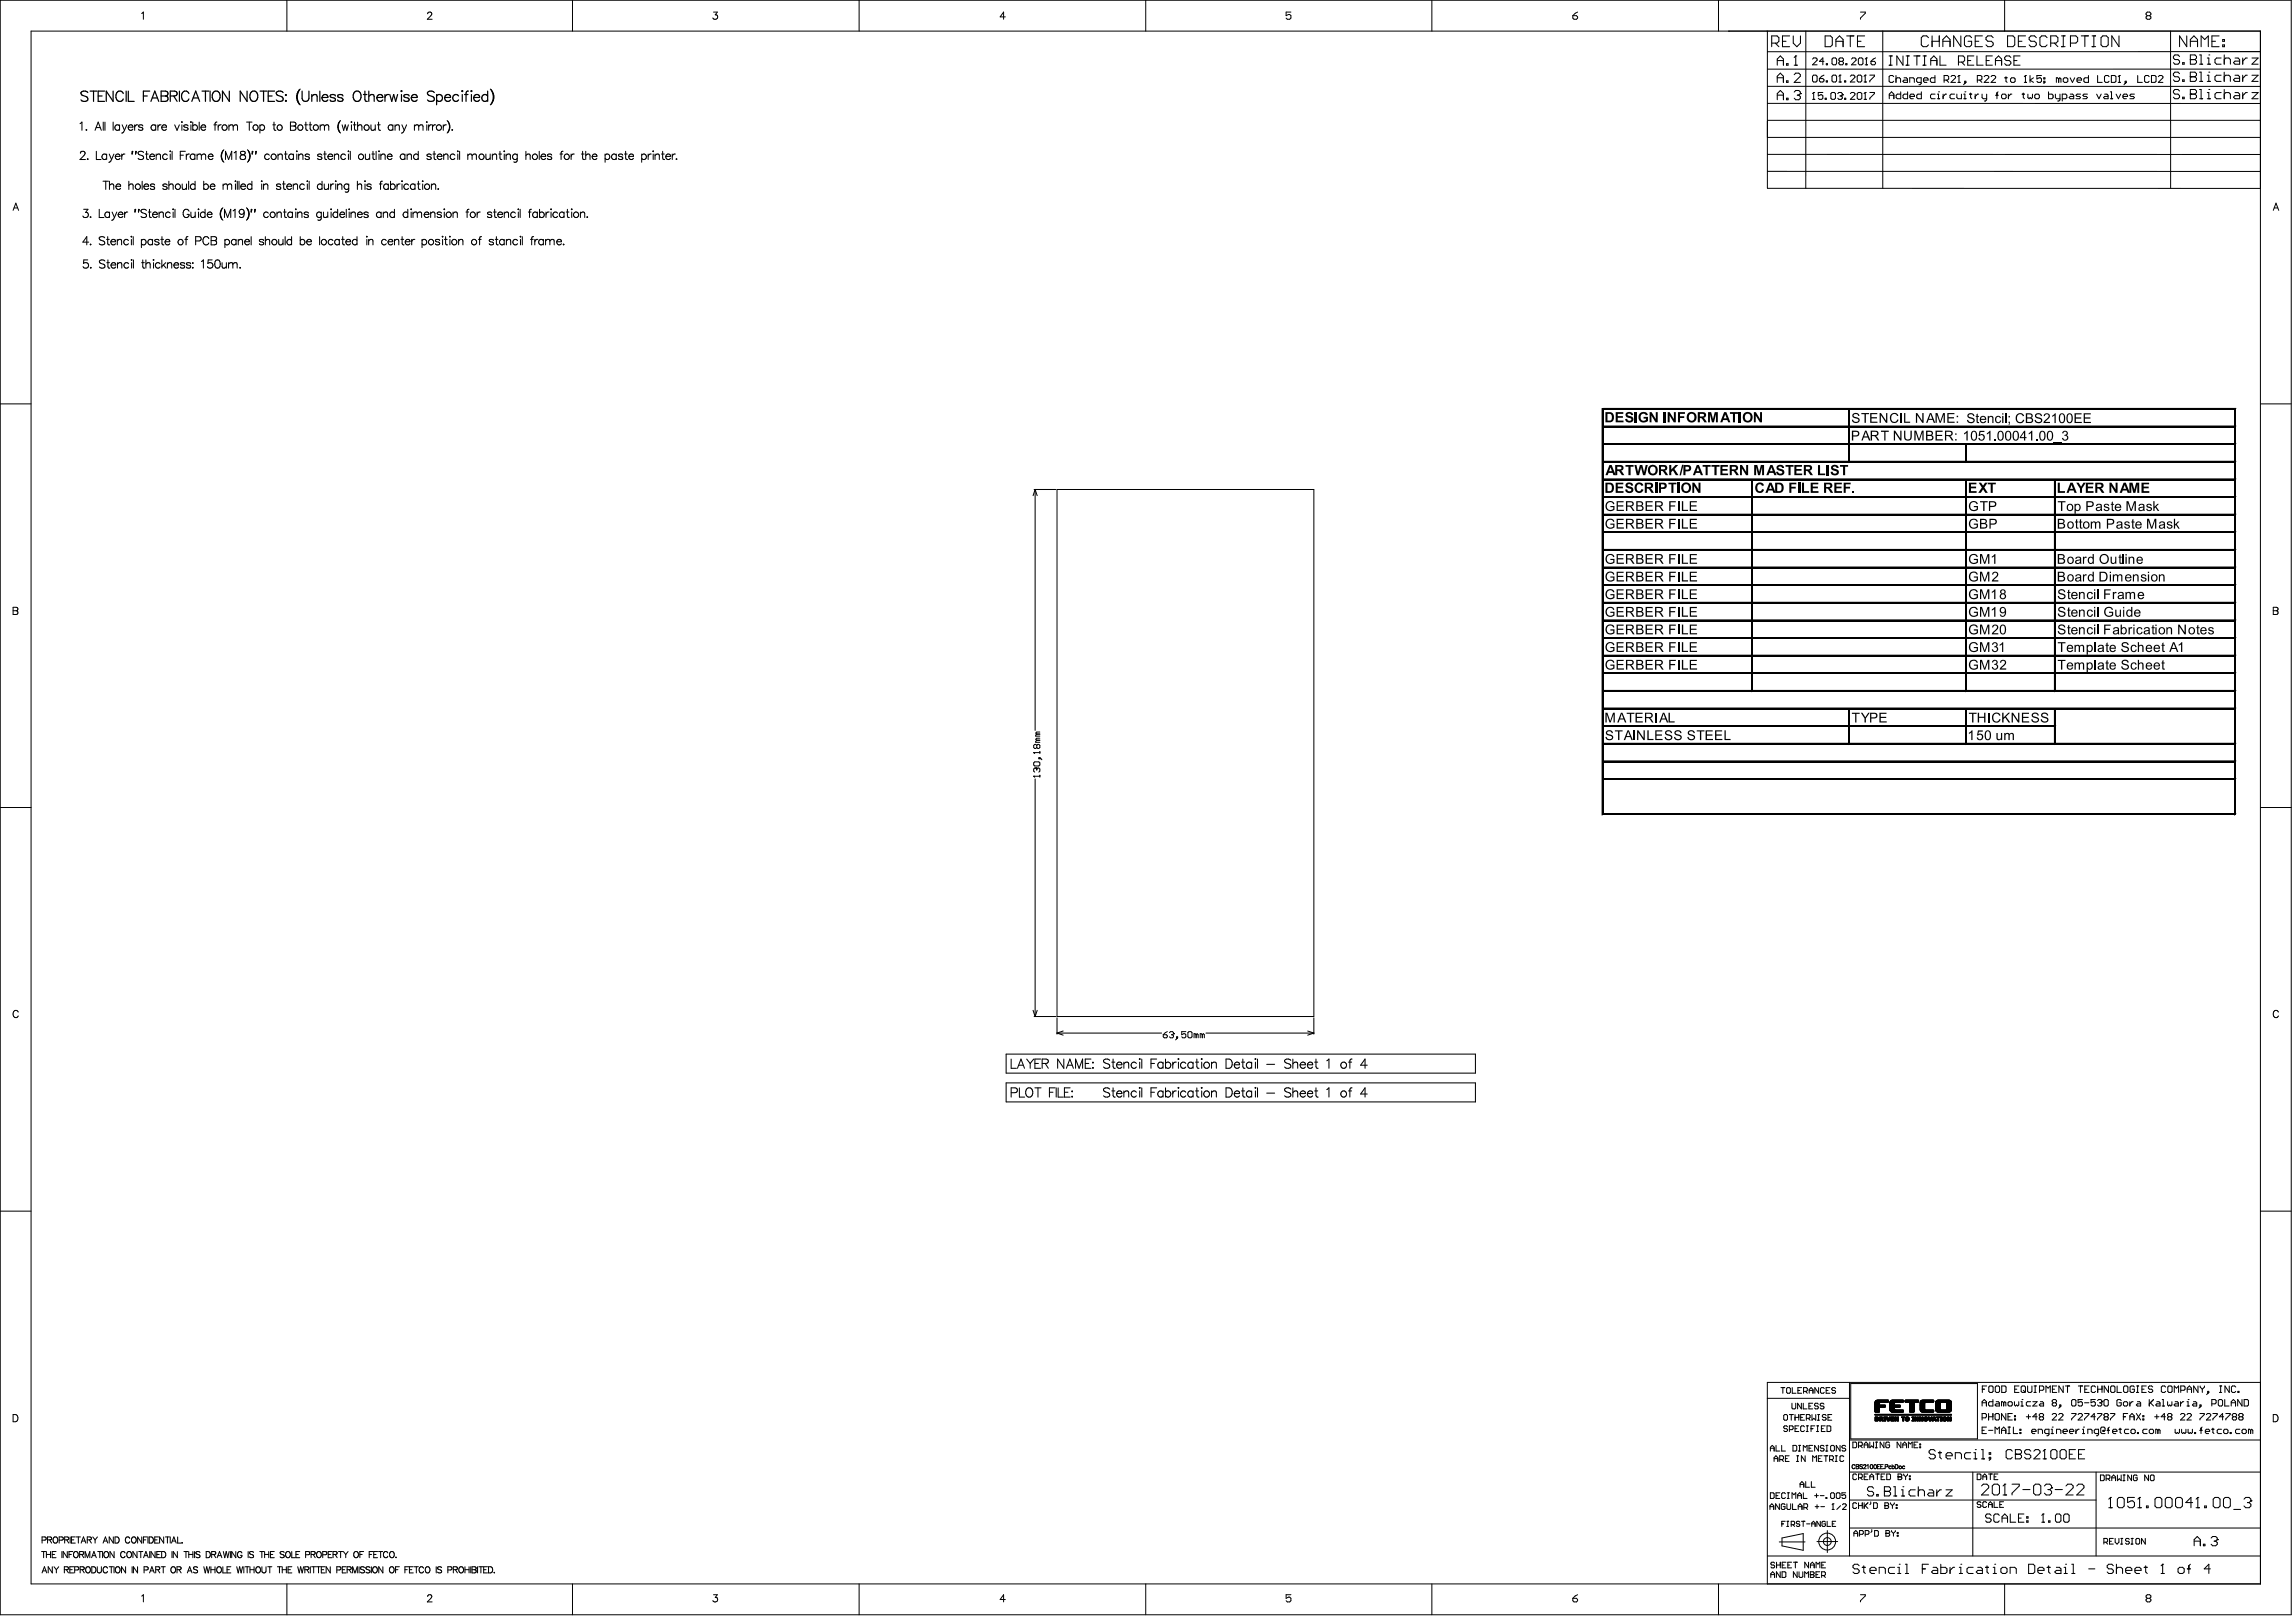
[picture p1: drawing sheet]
<svg xmlns="http://www.w3.org/2000/svg" width="944mm" height="665mm" viewBox="0 0 944 665" stroke-linecap="round" stroke-linejoin="round" font-family="sans-serif">
<g fill="none" stroke="#000" stroke-width=".41">
<path d="M.1 .1h942v663.6h-942zM12.8 12.8h916.7v638.2h-916.7zM58.2 5.5l.8-.5v2.9M118 .1v12.7M175.9 5.7l.5-.7h.6l.5 .5-.4 1-1.4 1.4h2M235.4 .1v12.7M293.4 5h1.6l-.9 1.1a.98 .98 0 0 1 .7 1.6 .98 .98 0 0 1-1.7-.3M353.3 .1v12.7M413.4 6.9h-2.1l1.4-1.9v2.9M471.1 .1v12.7M530.8 5h-2v1.4l1-.4h.5l.5 .4v1l-.5 .5h-1l-.5-.5M588.8 .1v12.7"/>
<path d="M646.7 6.4h1.5l.5 .5v.5l-.5 .5h-1l-.5-.5zM648.7 5l-2 1.4M706.6 .1v12.7M710.9 12.8h.1M726.6 12.8l.1 64.6h202.8M742.5 12.8v64.6M765 5h2v.5l-2 1.9v.5M774.2 12.8v64.6M824.3 .1v12.7M882.9 6.4l-.5-.4v-.5l.5-.5h1l.5 .5v.5l-.5 .4M882.9 6.4l-.5 .5v.5l.5 .5h1l.5-.5v-.5l-.5-.5M882.9 6.4h1"/>
<path d="M892.5 12.8v64.6M726.7 35.5h202.8M908.3 21.2h21.2l-202.8 .1M929.5 28.4h-202.8M726.7 56.5h202.8M726.7 49.5h202.8M726.7 42.5h202.8M726.7 70.4l202.8 .1M726.7 63.5h202.8M5.4 86.5l1.1-3 1.1 3M5.8 85.5h1.4M934.7 86.5l1.2-3 1.1 3"/>
<path d="M935.2 85.5h1.4M.1 166h12.7M658.8 167.9v167.1M659.3 175.1h260.1M659.3 167.9h260.1M760.1 168.4v21.7M918.8 168.4v166.6M929.5 166h12.6M659.3 196.8h260.1M659.3 189.6h260.1M659.3 182.3h260.1M720.3 197.4v86.9"/>
<path d="M808.2 182.9v7.2M808.2 197.4v86.9M844.4 182h3.3M844.8 197.4v86.9M434.6 201.2h105.6v216.6h-105.6zM659.3 218.6h260.1M659.3 211.3h260.1M659.3 204.1h260.1M659.3 225.8h260.1M659.3 233h260.1M5.4 249.6l1.8 .3v.8l-.5 .3 .7 .6-.3 .8-1.7 .2zM5.4 251h1.3"/>
<path d="M659.3 254.8h260.1M659.3 247.5h260.1M659.3 240.3h260.1M934.7 249.6l1.9 .3v.8l-.6 .3 .7 .6-.3 .8-1.7 .2zM934.7 251h1.3M659.3 276.5h260.1M659.3 269.3h260.1M659.3 262h260.1M659.3 298.2h186M659.3 291h260.1M659.3 283.8h260.1M760.1 291.6v14.4"/>
<path d="M808.2 291.6v14.4M844.8 291.6v14.4M425 319h.1M425 309.3h.1M425 319h2.6M425 319l.5 .5M425 309.3h2.6M425 309.3l.5 .4M425.5 313.1h1.7l.4 .4v.9l-.4 .4h-1.7l-.5-.4v-.9zM425.9 315.7h.1M425.9 315.7l-.9 .4v.8l.5 .4M425.9 315.7l.4 .4"/>
<path d="M426.3 306.4l.4-.5 .9 .5v.8l-.4 .4-.9-.4M426.3 316.1l.4-.4 .9 .4v.8l-.4 .4M426.3 306.4l-.4-.5-.9 .5v.8l.5 .4 .8-.4M426.3 306.4v.8M426.3 316.1v.4M426.3 304.2l-.4 .9h1.7M426.3 301.7l-.4 .9h1.7M426.3 304.2h1.3M426.3 301.7h1.3M427.2 311.4h.4v.4h-.4zM427.6 308.9v.8M427.6 318.6v.9"/>
<path d="M427.6 311.4l.8 .9M427.6 303.4h-1.3l-.4 .4 .4 .4M427.6 300.9h-1.3l-.4 .4 .4 .4M659.3 320h260.1M659.3 312.7h260.1M659.3 305.5h260.1M.1 331.9h12.7M659.3 334.5h260.1M929.5 331.9h12.6M7.5 416a1.09 1.09 0 0 0-1.2-.7 1.09 1.09 0 0 0-.9 1.1v.7a1.09 1.09 0 0 0 .9 1.1 1.09 1.09 0 0 0 1.2-.7M936.9 416a1.09 1.09 0 0 0-1.3-.7 1.09 1.09 0 0 0-.9 1.1v.7a1.09 1.09 0 0 0 .9 1.1 1.09 1.09 0 0 0 1.3-.7M478.3 425.3h1.3l.4 .8-.4 .4h-.9l-.4-.4z"/>
<path d="M480 424l-1.7 1.3M480.8 424.4l.5-.4h.8l.4 .8M481.7 425.3h.4M482.1 425.3l.4 .4-.4 .8h-.8l-.5-.4M482.5 424.8h.1M482.5 424.8l-.4 .5M483.8 426.1h.4v.4h-.4zM484.2 426.5l-.8 .9M487.6 424h-1.7v1.3l.9-.5 .8 .5v.8l-.4 .4h-.9l-.4-.4M488.9 424h.8l.4 .4v1.7l-.4 .4h-.8l-.4-.4v-1.7zM491.8 425.3l-.8-.5v1.7M491.8 425.3v1.2"/>
<path d="M491.8 425.3l.5-.5 .4 .5v1.2M494.4 425.3l-.9-.5v1.7M494.4 425.3v1.2M494.4 425.3l.4-.5 .4 .5v1.2M.1 497.8h12.7M929.5 497.8h12.6M726.7 574.7h33.8M760.5 568.2v71.3M761 568.6h52.1v22.8h-52.1zM771 579.5h1.8M771 579.3h1.8M771 579.2h1.8"/>
<path d="M771 579.1h1.8M771 579h1.8M771 578.9h1.8M771 578.8h1.8M771 578.7h1.8M771 578.6h1.8M771 578.5h1.8M771 578.4h1.8M771 578.1h4.2M771 578h4.2M771 577.9h4.2M771 577.8h4.2"/>
<path d="M771 577.7h4.2M771 577.6h4.2M771 577.5l4.2 .1M771 577.4h1.8M771 577.3h1.8M771 577.2h1.8M771 577.1h1.8M771 577h1.8M771 576.9h1.8M771 576.7h1.8M771 576.7h1.9M771 576.6h1.9"/>
<path d="M771 580h1.8M771 579.8h1.8M771 579.7h1.8M771.1 576h5.4M771.1 575.9h5.4M771.2 575.8h5.3M771.3 575.7h5.2M771.4 575.6h5.1M771.6 575.5h4.9M772 575.4h4.3M773 576.5h-2M773.2 576.4h-2.2"/>
<path d="M775.2 578.3l-4.2 .1M775.2 578.2h-4.2M776.5 576.2l-5.5 .1M776.5 576.2h-5.5M777.1 579.5h5.4M777.1 579.3l2.2 .1M777.1 579.2l2 .1M777.1 579.1l1.9 .1M777.1 579h1.9M777.1 578.9h1.9M777.1 578.8h1.9M777.1 578.7h1.9"/>
<path d="M777.1 578.6h1.9M777.1 578.5h1.9M777.1 578.4h1.9M777.1 578h4.3M777.1 577.9h4.3M777.1 577.8h4.3M777.1 577.7h4.3M777.1 577.6h4.3M777.1 577.5l4.2 .1M777.1 577.4h1.9M777.1 577.3h1.9M777.1 577.2h1.9"/>
<path d="M777.1 577.1h1.9M777.1 577h1.9M777.1 576.9h1.9M777.1 576.7h1.9M777.1 579.5l5.5 .1M777.2 579.7h5.5M777.2 576.1h5.5M777.2 579.8h5.5M777.2 576h5.5M777.3 575.9h5.4M777.3 580h5.4M777.3 575.8h5.4"/>
<path d="M777.4 575.7h5.3M777.6 575.6h5.1M777.8 575.5h4.8M778.2 575.4h4.3M779 576.7l-1.9 .1M779.1 576.6h-2M779.2 576.5h-2.1M779.3 576.4h-2.2M781.3 578.3l-4.2 .1M781.4 578.2l-4.3 .1M781.4 578.1h-4.3M782.6 576.2l-5.5 .1"/>
<path d="M782.7 576.2h-5.6M783.3 576.2h5.6M783.3 576h5.6M783.3 575.9h5.6M783.3 575.7h5.6M783.3 575.6h5.6M783.4 576.2h5.4M783.4 575.5h5.4M783.6 575.4h5.1M785.2 579.5h1.9M785.2 579.3h1.9M785.2 579.2h1.9"/>
<path d="M785.2 579.1h1.9M785.2 579h1.9M785.2 578.9h1.9M785.2 578.8h1.9M785.2 578.7h1.9M785.2 578.6h1.9M785.2 578.5h1.9M785.2 578.4h1.9M785.2 578.3h1.9M785.2 578.2h1.9M785.2 578.1h1.9M785.2 578h1.9"/>
<path d="M785.2 577.9h1.9M785.2 577.8h1.9M785.2 577.7h1.9M785.2 577.6h1.9M785.2 577.5h1.9M785.2 577.4h1.9M785.2 577.3h1.9M785.2 577.2h1.9M785.2 577.1h1.9M785.2 577h1.9M785.2 576.9h1.9M785.2 576.7h1.9"/>
<path d="M785.2 576.6h1.9M785.2 576.5h1.9M785.2 576.4h1.9M785.2 580h1.9M785.2 579.8h1.9M785.2 579.7h1.9M789.6 579.5h5.3M789.6 579.3l2.1 .1M789.6 579.2l1.9 .1M789.6 579.1h1.9M789.6 579h1.8M789.6 578.9h1.8"/>
<path d="M789.6 578.8h1.8M789.6 578.7h1.8M789.6 578.6h1.8M789.6 578.5h1.8M789.6 578.4h1.8M789.6 578.3h1.8M789.6 578.2h1.8M789.6 578.1h1.8M789.6 578h1.8M789.6 577.9h1.8M789.6 577.8h1.8M789.6 577.7h1.8"/>
<path d="M789.6 577.6h1.8M789.6 577.5h1.8M789.6 577.4h1.8M789.6 577.3h1.8M789.6 577.2h1.8M789.6 577.1h1.8M789.6 577h1.8M789.6 576.9h1.8M789.6 576.7h1.8M789.6 579.5l5.5 .1M789.6 579.7h5.5M789.6 576.2h5.5"/>
<path d="M789.6 576.1h5.5M789.7 579.8h5.4M789.7 575.9h5.4M789.7 580h5.4M789.8 575.8h5.3M789.9 575.7h5.2M790 575.6h5.1M790.2 575.5h4.8M790.6 575.4h4.3M791.5 576.7h-1.9M791.5 576.6h-1.9M791.6 576.5h-2"/>
<path d="M791.8 576.4h-2.2M795 576.2l-5.4 .1M795.9 579.5h6.5M795.9 579.3l2.1 .1M795.9 579.2l2 .1M795.9 579.1l1.9 .1M795.9 579h1.9M795.9 578.9h1.9M795.9 578.8h1.9M795.9 578.7h1.9M795.9 578.6h1.9M795.9 578.5h1.9"/>
<path d="M795.9 578.4h1.9M795.9 578.3h1.9M795.9 578.2h1.9M795.9 578.1h1.9M795.9 578h1.9M795.9 577.9h1.9M795.9 577.8h1.9M795.9 577.7h1.9M795.9 577.6h1.9M795.9 577.5h1.9M795.9 577.4h1.9M795.9 577.3h1.9"/>
<path d="M795.9 577.2h1.9M795.9 577.1h1.9M795.9 577h1.9M795.9 576.9h1.9M795.9 576.7h1.9M795.9 576.2h6.5M796 579.7h6.3M796 579.7h6.4M796 576.1h6.4M796 579.8h6.3M796 576h6.3M796.1 575.9h6.1"/>
<path d="M796.1 580h6.1M796.1 575.8h6.1M796.3 575.7h5.8M796.4 575.6h5.6M796.6 575.5h5.1M797 575.4h4.3M797.8 576.7l-1.9 .1M797.9 576.6h-2M798 576.5h-2.1M798.1 576.4h-2.2M800.2 576.4h2.2M800.3 579.4h2.1"/>
<path d="M800.3 576.5h2.1M800.4 579.3h2M800.5 576.6h1.9M800.5 579.1h1.9M800.5 576.7h1.9M800.5 579h1.9M800.5 578.9h1.9M800.5 578.8h1.9M800.5 578.7h1.9M800.5 578.6h1.9M800.5 578.5h1.9M800.5 578.4h1.9"/>
<path d="M800.5 578.3h1.9M800.5 578.2h1.9M800.5 578.1h1.9M800.5 578h1.9M800.5 577.9h1.9M800.5 577.8h1.9M800.5 577.7h1.9M800.5 577.6h1.9M800.5 577.5h1.9M800.5 577.4h1.9M800.5 577.3h1.9M800.5 577.2h1.9"/>
<path d="M800.5 577.1h1.9M800.5 577h1.9M800.5 576.9h1.9M802.4 576.2l-6.5 .1M802.4 579.5l-6.5 .1M929.5 568.2h-202.8v82.8M5.4 581.4h1a1.58 1.58 0 0 1 1 1.4 1.58 1.58 0 0 1-1 1.5h-1zM760.5 591.8h169M771 580.3h1.8M771 580.2h1.8M771 581.5h31.4M771 581.4h31.4"/>
<path d="M771 581.3h31.4M771.1 583.6h.4M771.1 583.5h.4M771.1 583.3h.4M771.1 583.1h.4M771.1 583h.4M771.1 582.9h.4M771.1 582.8h.4M771.1 582.7h.4M771.1 582.7h1.3M771.1 582.5l1.3 .1M771.1 582.4l1.2 .1"/>
<path d="M771.1 582.4h.9M771.1 580.4h1.6M771.9 582.7h.5M772 583.6h.5M772 583.5h.5M772 582.9h.5M772 582.8h.5M772.1 583.3h.4M772.1 583.1h.4M772.1 583l.4 .1M772.2 584h-1.1M772.3 583.8l-1.2 .1"/>
<path d="M772.4 583.8h-1.3M772.4 583.7h-.5M772.9 583.6h.4M772.9 583.5h.4M772.9 583.3h.4M772.9 583.3h1.1M772.9 583h1.2M772.9 582.9h.4M772.9 582.8h.4M772.9 582.7h.4M772.9 584h.4M772.9 583.8h.4"/>
<path d="M772.9 582.5l1.3 .1M772.9 582.4l1.2 .1M772.9 582.4h.9M773.5 583.3l.6 .1M773.6 583.5h.5M773.7 583h.5M773.7 583.6h.5M773.7 582.7h.5M773.8 583.6l.5 .1M773.8 582.8h.4M773.8 583.8h.5M773.8 583.8l.5 .1"/>
<path d="M773.9 584h.5M774 583.1l-1.1 .1M774.2 582.6l-1.3 .1M774.6 584h.8M774.6 583.8h.8M774.6 582.5h.8M774.6 582.4h.8M774.8 583.6h.4M774.8 583.5h.4M774.8 583.3h.4M774.8 583.1h.4M774.8 583h.4"/>
<path d="M774.8 582.9h.4M774.8 582.8h.4M774.8 582.7h.4M774.8 582.6h.4M775.6 582.4l.5 .1M775.6 582.4h.5M775.7 582.6h.5M775.7 582.5h.4M775.7 582.7h.5M775.7 582.8l.6 .1M775.8 582.9h.5M775.8 583h.5"/>
<path d="M775.9 583.1l.4 .1M775.9 583.3h.5M776 583.5h.4M776 583.6h.9M776.1 583.8h.7M776.2 584h.6M776.5 583.5h.4M776.6 583.3h.4M776.6 583.1h.5M776.8 582.7h.4M776.8 582.5h.5M776.9 582.4h.4"/>
<path d="M777 583.3l-.5 .1M777.1 583h-.4M777.2 582.8l-.5 .1M777.2 582.7l-.5 .1M777.3 582.4l-.5 .1M777.4 580h5.3M777.5 580.2h5.2M777.6 583.6h.4M777.6 583.5h.4M777.6 583.3h.4M777.6 583.1h1.1M777.6 583h1.1"/>
<path d="M777.6 582.9h.4M777.6 582.8h.4M777.6 582.7h.4M777.6 584h1.1M777.6 583.8h1.1M777.6 582.5h1.1M777.6 582.4h1.1M777.6 580.3h5.1M777.9 580.4h4.6M778.7 583.3h-1.1M778.7 582.6l-1.1 .1M779.1 583.6h.4"/>
<path d="M779.1 583.5h.4M779.1 583.3h.4M779.1 583.1l1 .1M779.1 583l1 .1M779.1 582.9l.9 .1M779.1 582.8l.9 .1M779.1 582.7l.8 .1M779.1 582.6h.7M779.1 584h.4M779.1 583.8h.4M779.1 582.5h.7M779.1 582.4l.7 .1"/>
<path d="M779.1 582.4h.6M779.7 583.3h.9M779.8 583.3h.8M779.8 583.5h.8M779.8 583.6h.8M779.9 583.6h.7M779.9 583.8h.7M780 583.8h.6M780.1 584h.5M780.2 583.1h.4M780.2 583h.4M780.2 582.9h.4"/>
<path d="M780.2 582.8h.4M780.2 582.7h.4M780.2 582.6h.4M780.2 582.5h.4M780.2 582.4h.4M781.9 582.6h1.4M781.9 582.5h1.4M781.9 582.4h1.4M782.4 583.6h.4M782.4 583.5h.4M782.4 583.3h.4M782.4 583.1h.4"/>
<path d="M782.4 583h.4M782.4 582.9h.4M782.4 582.8h.4M782.4 582.7h.4M782.4 584h.4M782.4 583.8h.4M783.4 583.3h.5M783.4 583.1h.5M783.4 583h.5M783.5 583.6h.4M783.5 583.5h.4M783.5 583.6l.5 .1"/>
<path d="M783.6 583.8h1.3M783.6 582.6h1.3M783.6 583.8h1.2M783.7 582.5h1.1M783.8 584h.9M783.9 582.4h.7M783.9 582.8l-.4 .1M784 582.7h-.5M784.1 582.6l-.5 .1M784.1 584.1h.3M784.4 582.6l.5 .1M784.5 582.7h.5"/>
<path d="M784.5 583.5h.5M784.5 582.8h.5M784.6 583.3h.4M784.6 583.1h.4M784.6 583h.4M784.6 582.9h.4M785 583.6l-.6 .1M785 583.6h-.5M785 583.3h-.4M785.2 580.3h1.9M785.2 580.2h1.9M785.3 580.4h1.6"/>
<path d="M786.2 584h.8M786.2 583.8h.8M786.2 582.5h.8M786.2 582.4h.8M786.4 583.6h.4M786.4 583.5h.4M786.4 583.3h.4M786.4 583.1h.4M786.4 583h.4M786.4 582.9h.4M786.4 582.8h.4M786.4 582.7h.4"/>
<path d="M786.4 582.6h.4M787.3 583.6h.4M787.3 583.5h.4M787.3 583.3h.4M787.3 583.1h.4M787.3 583h.9M787.3 582.9l.9 .1M787.3 582.7h.8M787.3 582.6l.7 .1M787.3 584h.4M787.3 583.8h.4M787.3 582.5l.7 .1"/>
<path d="M787.3 582.4l.7 .1M787.3 582.4h.6M787.8 583.1l.5 .1M787.9 583.3h.9M788 583.5h.8M788 583.6h.8M788.1 583.6h.7M788.1 582.8l-.8 .1M788.1 583.8h.7M788.2 583.8h.6M788.2 584h.6M788.4 583.1h.4"/>
<path d="M788.4 583h.4M788.4 582.9h.4M788.4 582.8h.4M788.4 582.7h.4M788.4 582.6h.4M788.4 582.5h.4M788.4 582.4h.4M789.2 583.6h.4M789.2 583.5h.4M789.2 583.3h.4M789.2 583.1l1 .1M789.2 583h.9"/>
<path d="M789.2 582.9l.9 .1M789.2 582.8l.9 .1M789.2 582.7l.8 .1M789.2 582.6h.7M789.2 584h.4M789.2 583.8h.4M789.2 582.5l.7 .1M789.2 582.4l.7 .1M789.3 582.4h.5M789.8 583.3h.9M789.8 580h5.3M789.9 583.3h.8"/>
<path d="M789.9 583.5h.8M789.9 583.6h.8M789.9 580.2h5.2M790 583.6h.7M790.1 583.8h.6M790.1 580.3h5M790.1 584h.6M790.3 583.1h.4M790.3 583h.4M790.3 582.9h.4M790.3 582.8h.4M790.3 582.7h.4"/>
<path d="M790.3 582.6h.4M790.3 582.5h.4M790.3 582.4h.4M790.4 582.4h.3M790.4 580.4h4.6M791.1 583.3h.4M791.1 583.1h.4M791.1 583h.4M791.1 583.6h.5M791.1 583.5h.4M791.2 583.6l.5 .1M791.2 583.8h1.3"/>
<path d="M791.2 582.6h1.3M791.3 583.8h1.2M791.3 582.5h1.1M791.4 584h.9M791.5 582.4h.7M791.6 582.8l-.5 .1M791.6 582.7l-.5 .1M791.7 582.6l-.5 .1M791.7 584.1h.3M792 582.6l.6 .1M792.1 582.7h.5M792.2 583.5h.4"/>
<path d="M792.2 582.8h.4M792.2 583.3h.4M792.2 583.1l.5 .1M792.2 583h.4M792.2 582.9h.4M792.6 583.6l-.5 .1M792.6 583.6h-.4M792.8 582.4l.5 .1M792.8 582.4h.5M792.9 582.6h.5M792.9 582.5l.5 .1M792.9 582.7h.5"/>
<path d="M792.9 582.8l.5 .1M793 582.9l.5 .1M793 583h.5M793.1 583.1l.4 .1M793.1 583.3l.5 .1M793.1 583.3h.5M793.2 583.6h.9M793.2 583.5h.4M793.3 583.8h.7M793.4 584h.6M793.8 583.3h.4M793.8 583.1h.4"/>
<path d="M793.9 583h.4M794 582.7h.4M794 582.5h.5M794.1 582.4h.4M794.2 583.5h-.5M794.2 583.3l-.5 .1M794.3 583h-.4M794.4 582.8l-.5 .1M794.4 582.7h-.4M794.5 584h.5M794.5 582.4l-.5 .1M794.5 583.8h.5"/>
<path d="M794.6 583.7h1.6M794.6 583.6h1.5M794.7 583.5h1.4M794.7 583.4h1.4M794.7 583.3h.5M794.8 583h.4M794.8 582.9h.5M794.9 582.8h1M794.9 582.7h.9M795 582.5l.8 .1M795 583.8l-.5 .1M795 582.4l.7 .1"/>
<path d="M795 582.4h.7M795.2 583.2h-.4M795.3 582.8l-.4 .1M795.4 582.9h.5M795.4 582.8h.5M795.5 583h.4M795.5 583.1h.5M795.6 583.3h.4M795.7 583.8h.5M795.8 584h.5M796.2 580h5.9M796.2 582.6h1.5"/>
<path d="M796.2 582.5h1.5M796.2 582.4h1.5M796.3 580.2h5.7M796.4 580.3h5.5M796.7 583.6h.5M796.7 583.5h.5M796.7 583.3h.5M796.7 583.1h.5M796.7 583h.5M796.7 582.9h.5M796.7 582.8h.5M796.7 582.7h.5"/>
<path d="M796.7 584h.5M796.7 583.8h.5M796.7 580.4h4.9M797.8 584h.8M797.8 583.8h.8M797.8 582.5h.8M797.8 582.4h.8M798 583.6h.5M798 583.5h.5M798 583.3h.5M798 583.1h.5M798 583h.5"/>
<path d="M798 582.9h.5M798 582.8h.5M798 582.7h.5M798 582.6h.5M798.9 583.5h.4M798.9 583.3h.4M798.9 583.1h.4M798.9 583h.4M798.9 582.9h.4M798.9 583.6h.5M798.9 582.8h.4M798.9 583.6l.5 .1"/>
<path d="M799 583.8h1.3M799 582.6h1.2M799.1 582.5h1.1M799.2 584h.9M799.3 582.4h.7M799.4 582.7l-.5 .1M799.5 582.6l-.6 .1M799.5 584.1h.3M799.8 582.6l.5 .1M799.9 582.7h.5M799.9 583.6h.5M799.9 583.5h.5"/>
<path d="M799.9 583.4h.5M799.9 582.9h.5M799.9 582.8l.5 .1M800 583.3h.4M800 583.1h.4M800 583h.4M800.2 583.8l-1.1 .1M800.4 583.6l-.5 .1M800.8 583.6h.4M800.8 583.5h.4M800.8 583.3h.4M800.8 583.1h.4"/>
<path d="M800.8 583h.9M800.8 582.9l.8 .1M800.8 582.8l.8 .1M800.8 582.6l.7 .1M800.8 584h.4M800.8 583.8h.4M800.8 582.5l.7 .1M800.8 582.4l.6 .1M800.8 582.4h.5M801.3 583.1l.5 .1M801.3 583.3h1M801.4 583.3h.9"/>
<path d="M801.4 583.5h.9M801.5 583.6h.8M801.6 582.7l-.8 .1M801.6 583.8h.7M801.7 584h.6M801.9 583.1h.4M801.9 583h.4M801.9 582.9h.4M801.9 582.8h.4M801.9 582.7h.4M801.9 582.6h.4M801.9 582.5h.4"/>
<path d="M801.9 582.4h.4M934.7 581.4h1a1.58 1.58 0 0 1 1.1 1.4 1.58 1.58 0 0 1-1.1 1.5h-1zM760.5 616.5h101.4M760.5 605h169M762.8 602.4a.62 .62 0 0 0-.8-.4 .62 .62 0 0 0-.5 .6v.4a.62 .62 0 0 0 .5 .6 .62 .62 0 0 0 .8-.4M763.2 602l1.1 .1 .1 .3-.5 .4 .5 .3-.2 .5h-1zM763.2 602.8h.7M765.9 602.2l-.4-.2-.8 .2 1.2 1-.4 .4-.8-.2M766.3 602.4l.3-.4 .7 .3-1.1 1.3h1.2M767.7 602.3l.4-.3v1.6M769.2 602a.77 .77 0 0 1 .9 .8 .77 .77 0 0 1-.9 .8l-.2-.7zM770.7 602a.77 .77 0 0 1 .9 .8 .77 .77 0 0 1-.9 .8l-.2-.7z"/>
<path d="M772 602.8h.6M773 602h-1v1.6h1M773.3 602.8h.7M774.4 602h-1.1v1.6h1.1M774.6 603.6h.1M774.7 603.5l-.1 .1M775.2 602.8h.9l.1-.7-1-.1v1.6M777.6 602.8a.54 .54 0 0 0-.8-.1 .54 .54 0 0 0 0 .8 .54 .54 0 0 0 .8-.1M778 602.8a.54 .54 0 0 1 .8-.1 .54 .54 0 0 1 0 .8 .54 .54 0 0 1-.8-.1M778 602v1.6M779.3 602h.6a.9 .9 0 0 1 .6 .8 .9 .9 0 0 1-.6 .8h-.6zM783.2 602.8a.54 .54 0 0 0-.8-.1 .54 .54 0 0 0 0 .8 .54 .54 0 0 0 .8-.1"/>
<path d="M811.2 605v34.5M861.9 605v34.5M726.7 639.5h202.8M731.6 633.7h10.6M732.7 632.1l8.8-1.8v6.9l-8.8-1.8zM747.1 633.6h8.5M751.4 629v9.1M760.5 628h169M58.2 656l.8-.6v3M118 651v12.7M175.9 656.1l.5-.7h.6l.5 .6-.4 1-1.4 1.4h2M235.4 651v12.7"/>
<path d="M293.4 655.4h1.6l-.9 1.1a.98 .98 0 0 1 .7 1.6 .98 .98 0 0 1-1.7-.3M353.3 651v12.7M413.4 657.4h-2.1l1.4-2v3M471.1 651v12.7M530.8 655.4h-2v1.5l1-.5h.5l.5 .5v1l-.5 .5h-1l-.5-.5M588.8 651v12.7M646.7 656.9h1.5l.5 .5v.5l-.5 .5h-1l-.5-.5zM648.7 655.4l-2 1.5M706.6 651v12.7M765 655.4h2v.5l-2 2v.5M824.3 651v12.7M882.9 656.9l-.5-.5v-.5l.5-.5h1l.5 .5v.5l-.5 .5"/>
<path d="M882.9 656.9l-.5 .5v.5l.5 .5h1l.5-.5v-.5l-.5-.5M882.9 656.9h1"/>
<circle cx="781.3" cy="603.1" r=".56"/>
<circle cx="751.3" cy="633.6" r="3.5"/>
<circle cx="751.4" cy="633.6" r="1.61"/>
</g>
<g fill="none" stroke="#000" stroke-width=".42">
<path d="M728.5 17.7h2.2l.8-.7v-1.5l-.8-.7h-2.2v4.4M730 17.7l1.5 1.5M732.9 17h1.5M735.9 14.8h-3v4.4h3M737.4 14.8v2.9l1.5 1.5 1.4-1.5v-2.9M750.5 14.8h2.2l.7 .7v3l-.7 .7h-2.2zM754.9 19.2v-3l1.5-1.4 1.5 1.4v3M754.9 17h3M759.3 14.8h3M760.8 14.8v4.4M763.8 17h1.5M766.7 14.8h-2.9v4.4h2.9"/>
<path d="M793 15.5l-.8-.8h-1.4l-.8 .8v2.9l.8 .8h1.4l.8-.8M794.5 17h2.9M794.5 14.7v4.5M797.4 14.7v4.5M798.9 19.2v-3l1.5-1.5 1.4 1.5v3M798.9 17h2.9M806.3 14.7v4.5l-3-4.5v4.5M810.7 15.5l-.7-.8h-1.5l-.7 .8v2.9l.7 .8h1.5l.7-.8v-1.4h-1.5M812.2 17h1.5M815.1 14.7h-2.9v4.5h2.9M819.6 15.5l-.8-.8h-1.4l-.8 .8v.7l.8 .8h1.4l.8 .7v.7l-.8 .8h-1.4l-.8-.8M825.5 14.7h2.2l.7 .8v2.9l-.7 .8h-2.2z"/>
<path d="M829.9 17h1.5M832.9 14.7h-3v4.5h3M837.3 15.5l-.7-.8h-1.5l-.7 .8v.7l.7 .8h1.5l.7 .7v.7l-.7 .8h-1.5l-.7-.8M841.7 15.5l-.7-.8h-1.5l-.7 .8v2.9l.7 .8h1.5l.7-.8M843.2 17.7h2.2l.8-.7v-1.5l-.8-.8h-2.2v4.5M844.7 17.7l1.5 1.5M847.7 19.2h1.4M847.7 14.7h1.4M848.4 14.7v4.5M851.4 17.7h2.2l.7-.7v-1.5l-.7-.8h-2.2v4.5M855.8 14.7h2.9M857.3 14.7v4.5"/>
<path d="M860.2 19.2h1.5M860.2 14.7h1.5M861 14.7v4.5M864.7 14.7h1.4l.8 .8v2.9l-.8 .8h-1.4l-.8-.8v-2.9zM871.3 14.7v4.5l-2.9-4.5v4.5M899.2 14.8v4.4l-3-4.4v4.4M900.6 17h3M900.6 19.2v-3l1.5-1.4 1.5 1.4v3M905.1 19.2v-4.4l1.5 1.4 1.4-1.4v4.4M909.5 17h1.5M912.5 14.8h-3v4.4h3M913.9 18.5h.8v.7h-.8z"/>
<path d="M913.9 16.2h.8v.8h-.8zM730.8 33.9v-2.6l1.2-1.2 1.3 1.2v2.6M730.8 32h2.5M730.8 26.8v-2.5l1.3-1.3 1.2 1.3v2.5M730.8 24.9h2.5M730.8 39.1h2.5M734.6 33.2h.6v.7h-.6zM734.6 26.2h.6v.6h-.6zM737.7 30.7l.7-.6h1.2l.7 .6v.6l-2.6 2.6h2.6M737.8 23.6l.6-.6v3.8M737.8 26.8h1.2M737.8 37.8l.6-.6h1.3l.6 .6v.7l-.6 .6"/>
<path d="M739 39.1h.7M739.7 39.1l.6 .6v.7l-.6 .6h-1.3l-.6-.6M745.3 24.3l.5-.5h.9l.5 .5v.5l-1.9 1.8h1.9M745.3 38.5l.5-.5v2.8M745.8 30.9h.9l.5 .4v1.9l-.5 .5h-.9l-.5-.5v-1.9zM748.1 32.3h1.4l.5 .5v.4l-.5 .5h-.9l-.5-.5zM749.5 38h-1.8v1.4l.9-.4h.5l.4 .4v1l-.4 .4h-1l-.4-.4M750 30.9l-1.9 1.4M750 25.2h-1.9l1.4-1.4v2.8M750.9 33.2h.5v.5h-.5zM750.9 26.2h.5v.4h-.5zM752.8 38.5l.5-.5h.9l.5 .5v1.9l-.5 .4h-.9l-.5-.4z"/>
<path d="M753.8 30.9h.9l.5 .4v1.9l-.5 .5h-.9l-.5-.5v-1.9zM753.8 23.8h.9l.5 .5v1.9l-.5 .4h-.9l-.5-.4v-1.9zM755.7 38.5l.4-.5h1l.4 .5v.5l-.4 .4M756.1 31.3l.5-.4v2.8M756.1 33.7h1M756.6 39.4h.5M756.6 25.2l-.5 .5v.5l.5 .4h.9l.5-.4v-.5l-.5-.5M756.6 25.2l-.5-.4v-.5l.5-.5h.9l.5 .5v.5l-.5 .4M756.6 25.2h.9M757.1 39.4l.4 .5v.5l-.4 .4h-1l-.4-.4M758.5 33.2h.4v.5h-.4zM759 26.2h.4v.4h-.4z"/>
<path d="M760.8 31.3l.5-.4h.9l.5 .4v.5l-1.9 1.9h1.9M760.8 38.5l.5-.5h1l.4 .5v.5l-1.9 1.8h1.9M761.3 24.3l.5-.5h.9l.5 .5v.5l-1.9 1.8h1.9M764.1 30.9h1l.4 .4v1.9l-.4 .5h-1l-.4-.5v-1.9zM764.1 38h1l.5 .5v1.9l-.5 .4h-1l-.4-.4v-1.9zM764.6 23.8h1l.4 .5v1.9l-.4 .4h-1l-.5-.4v-1.9zM766.5 31.3l.5-.4v2.8M766.5 33.7h.9M766.5 38.5l.5-.5v2.8M767 24.3l.4-.5v2.8M767 26.6h.9M768.8 30.9h1.9v.4l-1.9 1.9v.5"/>
<path d="M768.9 38h1.8v.5l-1.8 1.9v.4M769.3 25.2h1.4l.5 .5v.5l-.5 .4h-.9l-.5-.4zM771.2 23.8l-1.9 1.4M776.8 26.8h1.3M776.8 23h1.3M776.8 39.2h1.9M777.4 23v3.8M778.7 31.5l-.5-.5h-.9l-.5 .5v1.9l.5 .5h.9l.5-.5M779.6 32.4l.5-.4h.9l.5 .4v1.5M779.6 31v2.9M781.6 37.7v2.9h-1.5l-.4-.5v-.9l.4-.5h1.5M782.5 23v3.8l-2.5-3.8v3.8"/>
<path d="M782.9 32h1l.4 .4v1.5h-1.4l-.5-.5 .5-.5h1.4M783.8 26.8h1.2M783.8 23h1.2M784.4 37.7v2.9h-1.4l-.5-.5v-.9l.5-.5h1.4M784.4 23v3.8M785.3 33.9v-1.9h1.4l.4 .4v1.5M785.3 39.6h1.9v-.4l-.5-.5h-.9l-.5 .5v.9l.5 .5h.9M786.9 23h2.6M788.2 23v3.8M790 33.9h-1.4l-.5-.5v-1l.5-.4h1.4v2.3l-.5 .5h-.5M790 37.7v2.9h-1.4l-.4-.5v-.9l.4-.5h1.4M790.7 26.8h1.3"/>
<path d="M790.7 23h1.3M790.9 32.9h1.9v-.5l-.5-.4h-.9l-.5 .4v1l.5 .5h.9M791.4 23v3.8M793.9 24.9h2.5M793.9 26.8v-2.5l1.3-1.3 1.2 1.3v2.5M795.6 31v2.9h-1.4l-.5-.5v-1l.5-.4h1.4M795.7 38.7h-1.4l-.5 .5v.9l.5 .5h1.4M796.6 38.7h.5v1.9M797.7 23v3.8h2.5M799 38.7v1.9M799.4 32.9h1.4l.5-.5v-.9l-.5-.5h-1.4v2.9M800.3 32.9l1 1"/>
<path d="M800.4 38.7h-.5l-.9 .9M802.2 31.5l.5-.5h.9l.5 .5v.5l-1.9 1.9h1.9M803.7 38.7h-1.4l-.5 .5v.9l.5 .5h1.4M804.6 38.7v1.4l.5 .5h1.4v-1.9M805 33.9h1M805 31.5l.5-.5v2.9M805.3 25.5h1.9l.6-.6v-1.3l-.6-.6h-1.9v3.8M806.6 25.5l1.2 1.3M807.5 38.7h.4v1.9M807.9 33.4h.4v.5h-.4zM808.3 33.9l-.9 .9M809.1 24.9h1.3"/>
<path d="M809.8 38.7h1M810.3 38.2v1.9l.5 .5M811.6 23h-2.5v3.8h2.5M812.2 38.7v1.9M812.9 23v3.8h2.5M813.1 32.9h1.4l.4-.5v-.9l-.4-.5h-1.4v2.9M813.6 38.7h-.5l-.9 .9M814 32.9l.9 1M815 38.7v1.4l.5 .5h1.4M815.9 31.5l.5-.5h.9l.5 .5v.5l-1.9 1.9h1.9M816.7 24.9h1.3M816.9 38.7v2.3l-.5 .5h-.5"/>
<path d="M818.7 31.5l.5-.5h.9l.5 .5v.5l-1.9 1.9h1.9M819.2 23h-2.5v3.8h2.5M820.5 26.8v-2.5l1.3-1.3 1.2 1.3v2.5M820.5 24.9h2.5M820.7 39.2h.9M821.6 37.7l-.5 .5v2.4M823.5 38.7h.9l.5 .5v.9l-.5 .5h-.9l-.5-.5v-.9zM824.4 32h.9M824.8 31.5v1.9l.5 .5M825.8 38.7v1.9M826.8 23.6l-.6-.6h-1.3l-.6 .6v.7l.6 .6h1.3l.6 .6v.7l-.6 .6h-1.3l-.6-.6M827.2 32h.9l.5 .4v1l-.5 .5h-.9l-.5-.5v-1z"/>
<path d="M827.3 38.7h-.5l-1 .9M828.1 24.9h1.3M830.6 23h-2.5v3.8h2.5M831.5 38.7h.9M832 38.2v1.9l.4 .5M832.4 31.5l.4-.5v2.9M832.4 33.9h.9M833.8 38.7v1.4l.5 .5 .5-.5 .5 .5 .4-.5v-1.4M834.7 31v2.9M836.1 32l-1.4 .9 1.4 1M837.1 38.7h1l.5 .5v.9l-.5 .5h-1l-.4-.5v-.9zM839.4 31h-1.8v1.4l1.4-.4 .4 .4v1l-.4 .5h-1l-.4-.5"/>
<path d="M840.4 32h.4v.4h-.4zM840.4 33.4h.4v.5h-.4zM840.8 33.9l-.4 .4M842.3 37.7v2.9h1.4l.5-.5v-.9l-.5-.5h-1.4M845.2 38.7v1.4l.4 .5h1.4M846.5 32.4l.5-.4 .4 .4v1.5M846.5 32.4l-.5-.4h-.4v1.9M846.5 32.4v1.5M847 38.7v2.3l-.4 .5h-.5M848.9 32h.9l.5 .4v1l-.5 .5h-.9l-.5-.5v-1zM851.2 32l1 1.9 .9-1.9M851.3 38.7h.9l.5 .5v1.4h-1.4l-.5-.5 .5-.5h1.4"/>
<path d="M854 32.9h1.9v-.5l-.4-.4h-1l-.5 .4v1l.5 .5h1M855.5 38.7h-1.4l-.5 .5 .5 .4h.9l.5 .5-.5 .5h-1.4M858.3 38.7h-1.4l-.4 .5 .4 .4h1l.4 .5-.4 .5h-1.4M858.8 31v2.9h-1.5l-.4-.5v-1l.4-.4h1.5M862.1 38.7l1 1.9 .9-1.9M862.5 31v2.9h1.9M865.4 38.7h.9l.5 .5v1.4h-1.4l-.5-.5 .5-.5h1.4M867.2 31.5l-.4-.5h-1l-.5 .5v1.9l.5 .5h1l.4-.5M867.8 37.7h.4v2.9M868.2 31h1.4l.5 .5v1.9l-.5 .5h-1.4zM870.1 38.7l1 1.9 .9-1.9M871 33.9h.9"/>
<path d="M871 31.5l.5-.5v2.9M872.9 39.6h1.9v-.4l-.4-.5h-1l-.5 .5v.9l.5 .5h1M873.8 33.4h.5v.5h-.5zM874.3 33.9l-.9 .9M877.7 38.7h-1.5l-.4 .5 .4 .4h1l.5 .5-.5 .5h-1.4M879 31v2.9h1.9M883.7 31.5l-.5-.5h-.9l-.5 .5v1.9l.5 .5h.9l.5-.5M884.7 31h1.4l.4 .5v1.9l-.4 .5h-1.4zM887.5 31.5l.5-.5h.9l.5 .5v.5l-1.9 1.9h1.9M896.2 30.3l-.6-.7h-1.3l-.6 .7v.6l.6 .7h1.3l.6 .6v.6l-.6 .7h-1.3l-.6-.7M896.2 23.2l-.6-.6h-1.3l-.6 .6v.6l.6 .7h1.3l.6 .6v.6l-.6 .7h-1.3l-.6-.7M896.2 37.4l-.6-.6h-1.3l-.6 .6v.6l.6 .7h1.3l.6 .6v.6l-.6 .7h-1.3l-.6-.7"/>
<path d="M897.5 32.8h.6v.7h-.6zM897.5 25.7h.6v.7h-.6zM897.5 39.9h.6v.7h-.6zM900.6 29.6h1.9l.7 .7v.6l-.7 .7 .7 .6v.6l-.7 .7h-1.9zM900.6 31.6h1.9M900.6 36.8h1.9l.7 .6v.6l-.7 .7 .7 .6v.6l-.7 .7h-1.9zM900.6 38.7h1.9M900.6 22.6h1.9l.7 .6v.6l-.7 .7 .7 .6v.6l-.7 .7h-1.9zM900.6 24.5h1.9M904.4 29.6h.7v3.9M904.4 33.5h1.3M904.4 22.6h.7v3.8"/>
<path d="M904.4 36.8h.7v3.8M904.4 26.4h1.3M907.6 30.9h.6v2.6M907.6 33.5h1.3M907.6 23.8h.6v2.6M907.6 38h.6v2.6M907.6 26.4h1.3M913.3 30.9h-1.9l-.6 .7v1.2l.6 .7h1.9M913.3 38h-1.9l-.6 .7v1.2l.6 .7h1.9M913.3 23.8h-1.9l-.6 .7v1.2l.6 .7h1.9M914.6 31.6l.6-.7h1.3l.6 .7v1.9M914.6 29.6v3.9"/>
<path d="M914.6 38.7l.6-.7h1.3l.6 .7v1.9M914.6 24.5l.6-.7h1.3l.6 .7v1.9M914.6 22.6v3.8M914.6 36.8v3.8M919 30.9h1.3l.6 .7v1.9h-1.9l-.6-.7 .6-.6h1.9M919 38h1.3l.6 .7v1.9h-1.9l-.6-.7 .6-.6h1.9M919 23.8h1.3l.6 .7v1.9h-1.9l-.6-.7 .6-.6h1.9M922.2 30.9v2.6M922.2 23.8v2.6M922.2 38v2.6M924.1 30.9h-.7l-1.2 1.3M924.1 38h-.7l-1.2 1.3"/>
<path d="M924.1 23.8h-.7l-1.2 1.3M926 30.9h2.5l-2.5 2.6h2.5M926 38h2.5l-2.5 2.6h2.5M926 23.8h2.5l-2.5 2.6h2.5M32.9 50.8l.8-.6v3.4M35.4 53.4h.3zM39.1 53.6l1.3-3.4 1.3 3.4M39.6 52.4h1.6M42.4 50.2v3.4M43.2 50.2v3.4M46.5 50.2v3.4M49.2 51.3v2.3"/>
<path d="M49.2 51.8a1.08 1.08 0 0 0-1.6-.2 1.08 1.08 0 0 0 0 1.6 1.08 1.08 0 0 0 1.6-.1M50.2 51.3l1 2.3M51.2 53.6l-.3 .6-.8 .5M52.2 51.3l-1 2.3M52.7 52.3v.3a1.04 1.04 0 0 0 .8 1 1.04 1.04 0 0 0 1.1-.5M53.2 51.5h1.1l.3 .8h-1.9zM55.4 51.3v2.3M56.7 51.3a1.09 1.09 0 0 0-1.3 1M58.7 51.8a1.02 1.02 0 0 0-1.7 0l.4 .5 1.2 .3 .1 .5a1.02 1.02 0 0 1-1.7 0M64 51.8a1.08 1.08 0 0 0-1.6-.2 1.08 1.08 0 0 0 0 1.6 1.08 1.08 0 0 0 1.6-.1M64 51.3v2.3M64.9 51.3v2.3"/>
<path d="M66.2 51.3a1.09 1.09 0 0 0-1.3 1M66.5 52.3v.3a1.04 1.04 0 0 0 .8 1 1.04 1.04 0 0 0 1.1-.5M67 51.5h1.1l.3 .8h-1.9zM71.8 51.3l1 2.3 1-2.3M74.8 50v.3zM74.8 51.3v2.3M77.3 51.8a1.02 1.02 0 0 0-1.8 0l.5 .5 1.2 .3 .1 .5a1.02 1.02 0 0 1-1.8 0M78.5 50v.3zM78.5 51.3v2.3M79.3 50.2v3.4M79.3 51.8a1.08 1.08 0 0 1 1.6-.2 1.08 1.08 0 0 1 0 1.6 1.08 1.08 0 0 1-1.6-.1M81.9 50.2v3.4"/>
<path d="M82.6 52.3v.3a1.04 1.04 0 0 0 .8 1 1.04 1.04 0 0 0 1.2-.5M83.1 51.5h1.1l.4 .8h-2zM87.9 51.3h1.2M89.2 50.2l-.6 .1-.2 .5v2.8M89.7 51.3v2.3M91 51.3a1.09 1.09 0 0 0-1.3 1M94.1 51.9l.8-.6 .8 .2 .2 .4M94.1 51.3v2.3M95.9 51.9l.8-.6 .8 .2 .2 2.1M95.9 51.9v1.7M101.4 50.2h2.2M102.5 50.2v3.4"/>
<path d="M106.9 51.8a1.08 1.08 0 0 1 1.6-.2 1.08 1.08 0 0 1 0 1.6 1.08 1.08 0 0 1-1.6-.1M106.9 51.3v3.4M112.2 51.3h1.1M112.7 50.2v2.7l.1 .5 .7 .2M119.4 50.2h1.5l.6 .3v1l-.6 .3a.89 .89 0 0 1 .8 .9 .89 .89 0 0 1-.8 .9h-1.5zM119.4 51.8h1.5M125.3 51.3h1.1M125.8 50.2v2.7l.1 .5 .7 .2M127 51.3h1.2M127.5 50.2v2.7l.2 .5 .6 .2M131.6 51.9l.9-.6 .8 .2 .1 .4M131.6 51.3v2.3"/>
<path d="M133.4 51.9l.8-.6 .8 .2 .2 2.1M133.4 51.9v1.7M139.7 49.9l-.3 .4a3.5 3.5 0 0 0 .3 4.1M139.7 54.4l.3 .3M139.7 49.9l-.6 1.9 .6 2.6M140 49.5l-.3 .4M140.7 51.3l.6 2.3 .7-2.3 .6 2.3 .6-2.3M144.5 50v.3zM144.5 51.3v2.3M145.3 51.3h1.1M145.8 50.2v2.7l.1 .5 .7 .2M147 51.9l.9-.6 .8 .2 .1 2.1"/>
<path d="M147 50.2v3.4M152.5 51.3l.2 2.1 .8 .2 .8-.7M154.3 51.3v2.3M155.2 51.3h1.1M155.7 50.2v2.7l.1 .5 .7 .2M161.5 51.8a1.08 1.08 0 0 0-1.5-.2 1.08 1.08 0 0 0 0 1.6 1.08 1.08 0 0 0 1.5-.1M161.5 51.3v2.3M162.4 51.9l.8-.6 .9 .2 .1 2.1M162.4 51.3v2.3M165.3 51.3l.9 2.3M166.2 53.6l-.3 .6-.8 .5M167.2 51.3l-1 2.3"/>
<path d="M170.4 51.9l.8-.6 .8 .2 .2 .4M170.4 51.3v2.3M172.2 51.9l.8-.6 .8 .2 .1 2.1M172.2 51.9v1.7M175.5 50v.3zM175.5 51.3v2.3M176.2 51.3v2.3M177.5 51.3a1.09 1.09 0 0 0-1.3 1M177.8 51.3v2.3M179.1 51.3a1.09 1.09 0 0 0-1.3 1M182.3 51.3v2.3M183.6 51.3a1.09 1.09 0 0 0-1.3 1"/>
<path d="M183.9 49.5l.3 .4M184.2 49.9l.3 .4M184.2 49.9a3.5 3.5 0 0 1 0 4.5M184.2 54.4l-.3 .3M184.5 50.5l.3 1.9-.6 2M186 53.2v.4zM730.8 41v-2.5l1.3-1.3 1.2 1.3v2.5M734.6 40.4h.6v.6h-.6zM745.3 40.8h.9M750.5 40.4h.4v.4h-.4zM758.5 40.4h.5v.4h-.5zM766.5 40.8h.9"/>
<path d="M776.8 40.6v-1.9l1-1 .9 1v1.9M796.6 40.6h1M807.5 40.6h.9M848 40.6h1.4l.5-.5v-.9l-.5-.5h-1.4v2.8M867.8 40.6h.9M904.4 40.6h1.3M907.6 40.6h1.3M33.1 63l.6-.8h.6l.7 .6-.5 1.2-1.6 1.6h2.2M35.9 65.4h.3zM39.6 62.2v3.4h1.9M42.4 74.5h2.2M43.5 74.5v3.4"/>
<path d="M43.8 63.8a1.08 1.08 0 0 0-1.5-.2 1.08 1.08 0 0 0 0 1.6 1.08 1.08 0 0 0 1.5-.1M43.8 63.3v2.3M44.9 63.3l1 2.3M45 74.5v3.4M45 76.3l.8-.7 .8 .2 .2 2.1M45.9 65.6l-.7 .9-.4 .2M46.8 63.3l-.9 2.3M47.4 64.3v.3a1.04 1.04 0 0 0 .8 1 1.04 1.04 0 0 0 1.1-.5M47.7 76.6v.3a1.04 1.04 0 0 0 .7 1 1.04 1.04 0 0 0 1.2-.5M47.9 63.5h1.1l.3 .8h-1.9zM48.1 75.8h1.2l.3 .8h-1.9zM50.1 63.3v2.3"/>
<path d="M51.3 63.3a1.09 1.09 0 0 0-1.2 1M53 76.3l.8-.7 .8 .2 .1 2.1M53 74.5v3.4M54.5 62.2l-.2 1.1zM54.5 62.3l-.2 1M55.9 62.2l-.1 1.1zM55.9 62.3l-.1 1M58.5 74.5v3.4M59 62.7a1.27 1.27 0 0 0-1.2-.6 1.27 1.27 0 0 0-1 .9l.3 .5 1.6 .6 .3 1a1.48 1.48 0 0 1-2.2 0M59.2 76.6v.3a1.04 1.04 0 0 0 .8 1 1.04 1.04 0 0 0 1.1-.5M59.7 75.8h1.1l.3 .8h-1.9zM59.8 63.3h1.1"/>
<path d="M60.3 62.2v2.7l.1 .5 .7 .2M61.6 64.3v.3a1.04 1.04 0 0 0 .7 1 1.04 1.04 0 0 0 1.2-.5M62 63.5h1.2l.3 .8h-1.9zM63.6 76.1a1.02 1.02 0 0 0-1.8 0l.5 .5 1.1 .3 .2 .5a1.02 1.02 0 0 1-1.8 0M64.2 64l.8-.7 .8 .2 .2 2.1M64.2 63.3v2.3M68.7 76.1a1.02 1.02 0 0 0-1.7 0l.4 .5 1.2 .3 .1 .5a1.02 1.02 0 0 1-1.7 0M68.8 63.8a1.08 1.08 0 0 0-1.6-.2 1.08 1.08 0 0 0 0 1.6 1.08 1.08 0 0 0 1.6-.1M69.4 76.3l.8-.7 .8 .2 .2 2.1M69.4 74.5v3.4M70 63.3v2.3M70 62v.3z"/>
<path d="M70.8 62.2v3.4M74.1 63.8h1.3M74.9 75.6l.2 2.1 .8 .2 .8-.7M76.2 62.2h-2.1v3.4M76.6 63.3v2.3M76.7 75.6v2.3M77.6 74.5v3.4M77.9 63.3a1.09 1.09 0 0 0-1.3 1M80.1 63.8a1.08 1.08 0 0 0-1.6-.2 1.08 1.08 0 0 0 0 1.6 1.08 1.08 0 0 0 1.6-.1M80.1 63.3v2.3M80.2 76.1a1.08 1.08 0 0 0-1.6-.2 1.08 1.08 0 0 0 0 1.6 1.08 1.08 0 0 0 1.6-.1M80.2 74.5v3.4"/>
<path d="M81 64l.8-.7 .8 .2 .2 .5M81 63.3v2.3M82.8 64l.8-.7 .8 .2 .2 2.1M82.8 64v1.6M83.8 76.1a1.08 1.08 0 0 1 1.6-.2 1.08 1.08 0 0 1 0 1.6 1.08 1.08 0 0 1-1.6-.1M83.8 74.5v3.4M85.6 64.3v.3a1.04 1.04 0 0 0 .8 1 1.04 1.04 0 0 0 1.2-.5M86.1 63.5h1.1l.4 .8h-2zM86.4 76.6v.3a1.04 1.04 0 0 0 .8 1 1.04 1.04 0 0 0 1.2-.5M86.9 75.8h1.1l.4 .8h-2zM91.4 65.9l.3 .5M91.7 76.3l.8-.7 .8 .2 .2 .5"/>
<path d="M91.7 75.6v2.3M91.7 61.9l-.6 1.9 .3 1.9M91.7 61.9l-.3 .4a3.5 3.5 0 0 0 .3 4.1M91.7 66.4l.4 .3M92.1 61.5l-.4 .4M92.7 65.6v-3.4l1.3 3.4 1.3-3.4v3.4M93.5 76.3l.8-.7 .8 .2 .2 2.1M93.5 76.3v1.6M96.3 62.8l.8-.6v3.4M96.8 74.3v.3zM96.8 75.6v2.3M97.6 74.5v3.4"/>
<path d="M98.3 74.5v3.4M99 76.6v.3a1.04 1.04 0 0 0 .8 1 1.04 1.04 0 0 0 1.1-.5M99.1 62.3a.68 .68 0 0 0 .3 1.2 1.21 1.21 0 0 1 1.3 .5 1.21 1.21 0 0 1 0 1.4l-1.2 .2a.97 .97 0 0 1-.8-1.1 .97 .97 0 0 1 1-.9l.6-.1a.68 .68 0 0 0 .4-1.2zM99.5 75.8h1.1l.3 .8h-1.9zM101.7 61.5l.4 .4M102.1 61.9l.3 .4M102.1 61.9a3.5 3.5 0 0 1 0 4.5M102.1 66.4l-.4 .3M102.4 62.5l.3 1.9-.6 2M103.6 76.1a1.08 1.08 0 0 0-1.6-.2 1.08 1.08 0 0 0 0 1.6 1.08 1.08 0 0 0 1.6-.1M103.6 74.5v3.4M103.8 62.2l-.1 1.1z"/>
<path d="M103.8 62.3l-.1 1M105.3 62.2l-.2 1.1zM105.3 62.3l-.2 1M107.6 75.6v2.3M107.6 74.3v.3zM108.4 76.3l.8-.7 .8 .2 .1 2.1M108.4 75.6v2.3M110.7 63.8a1.08 1.08 0 0 0-1.5-.2 1.08 1.08 0 0 0 0 1.6 1.08 1.08 0 0 0 1.5-.1M114.3 64l.8-.7 .8 .2 .2 2.1M114.3 63.3v2.3M115.4 76.1a1.02 1.02 0 0 0-1.7 0l.5 .5 1.1 .3 .1 .5a1.02 1.02 0 0 1-1.7 0M116.2 75.6h1.1"/>
<path d="M116.6 74.5v2.7l.2 .5 .6 .2M117 63.3h1.1M117.4 62.2v2.7l.2 .5 .6 .2M117.9 76.6v.3a1.04 1.04 0 0 0 .8 1 1.04 1.04 0 0 0 1.2-.5M118.4 75.8h1.1l.4 .8h-2zM120.6 76.3l.8-.7 .8 .2 .2 2.1M120.6 75.6v2.3M120.7 63.8a1.08 1.08 0 0 0-1.6-.2 1.08 1.08 0 0 0 0 1.6 1.08 1.08 0 0 0 1.6-.1M120.7 63.3v2.3M122 62v.3zM122 63.3v2.3M122.8 64l.8-.7 .8 .2 .2 2.1"/>
<path d="M122.8 63.3v2.3M125.2 76.1a1.08 1.08 0 0 0-1.6-.2 1.08 1.08 0 0 0 0 1.6 1.08 1.08 0 0 0 1.6-.1M126.4 74.3v.3zM126.4 75.6v2.3M127.1 74.5v3.4M127.2 63.8a1.02 1.02 0 0 0-1.7 0l.4 .5 1.2 .3 .1 .5a1.02 1.02 0 0 1-1.7 0M132.4 63.8a1.02 1.02 0 0 0-1.8 0l.5 .5 1.1 .3 .2 .5a1.02 1.02 0 0 1-1.8 0M132.4 76.1a1.08 1.08 0 0 0-1.6-.2 1.08 1.08 0 0 0 0 1.6 1.08 1.08 0 0 0 1.6-.1M132.4 74.5v3.4M133.1 63.3h1.1M133.3 75.6l.2 2.1 .8 .2 .8-.7M133.5 62.2v2.7l.2 .5 .7 .2"/>
<path d="M134.8 64.3v.3a1.04 1.04 0 0 0 .8 1 1.04 1.04 0 0 0 1.2-.5M135.1 75.6v2.3M135.3 63.5h1.1l.4 .8h-2zM136 75.6v2.3M137.3 75.6a1.09 1.09 0 0 0-1.3 1M137.5 64l.8-.7 .8 .2 .2 2.1M137.5 63.3v2.3M138.1 74.3v.3zM138.1 75.6v2.3M138.8 76.3l.8-.7 .8 .2 .2 2.1M138.8 75.6v2.3M142.1 63.8a1.08 1.08 0 0 0-1.6-.2 1.08 1.08 0 0 0 0 1.6 1.08 1.08 0 0 0 1.6-.1"/>
<path d="M143.3 62v.3zM143.3 63.3v2.3M143.4 76.1a1.08 1.08 0 0 0-1.6-.2 1.08 1.08 0 0 0 0 1.6 1.08 1.08 0 0 0 1.6-.1M143.4 75.6v2.6a.89 .89 0 0 1-.5 .8 .89 .89 0 0 1-1-.2M144 62.2v3.4M147 74.5v3.4M147 76.3l.8-.7 .8 .2 .1 2.1M150.1 74.3v.3zM150.1 75.6v2.3M150.2 63.3l.2 2.1 .8 .2 .8-.7M152 63.3v2.3M152.6 76.1a1.02 1.02 0 0 0-1.8 0l.5 .5 1.2 .3 .1 .5a1.02 1.02 0 0 1-1.8 0"/>
<path d="M152.9 63.3h1.1M153.4 62.2v2.7l.1 .5 .7 .2M154.7 62.2v3.4M155.8 62v.3zM155.8 63.3v2.3M156 75.6h1.1M156.6 63.3v2.3M156.6 64l.8-.7 .8 .2 .2 2.1M157.3 74.5l-.7 .1-.1 .5v2.8M159.3 64.3v.3a1.04 1.04 0 0 0 .7 1 1.04 1.04 0 0 0 1.2-.5M159.7 75.6v2.3M159.7 76.1a1.08 1.08 0 0 0-1.6-.2 1.08 1.08 0 0 0 0 1.6 1.08 1.08 0 0 0 1.6-.1"/>
<path d="M159.7 63.5h1.2l.3 .8h-1.9zM160.6 76.1a1.08 1.08 0 0 1 1.6-.2 1.08 1.08 0 0 1 0 1.6 1.08 1.08 0 0 1-1.6-.1M160.6 74.5v3.4M163.2 75.6v2.3M164.5 75.6a1.09 1.09 0 0 0-1.3 1M165.3 74.3v.3zM165.3 75.6v2.3M166.5 63.3v2.3M166.5 63.8a1.08 1.08 0 0 0-1.6-.2 1.08 1.08 0 0 0 0 1.6 1.08 1.08 0 0 0 1.6-.1M167.4 64l.8-.7 .8 .2 .2 2.1M167.4 63.3v2.3M168 76.1a1.08 1.08 0 0 0-1.6-.2 1.08 1.08 0 0 0 0 1.6 1.08 1.08 0 0 0 1.6-.1"/>
<path d="M170.7 76.1a1.08 1.08 0 0 0-1.6-.2 1.08 1.08 0 0 0 0 1.6 1.08 1.08 0 0 0 1.6-.1M170.7 75.6v2.3M171.6 75.6h1.1M172 63.8a1.08 1.08 0 0 0-1.6-.2 1.08 1.08 0 0 0 0 1.6 1.08 1.08 0 0 0 1.6-.1M172 62.2v3.4M172 74.5v2.7l.2 .5 .6 .2M173.8 74.3v.3zM173.8 75.6v2.3M177.3 63.8a1.02 1.02 0 0 0-1.8 0l.5 .5 1.1 .3 .2 .5a1.02 1.02 0 0 1-1.8 0M177.4 76.3l.8-.7 .8 .2 .2 2.1M177.4 75.6v2.3M178 63.3h1.1"/>
<path d="M178.5 62.2v2.7l.2 .5 .6 .2M179.8 64.3v.3a1.04 1.04 0 0 0 .8 1 1.04 1.04 0 0 0 1.1-.5M180 77.7h.4zM180.3 63.5h1.1l.3 .8h-1.9zM182.4 64l.8-.7 .9 .2 .1 2.1M182.4 63.3v2.3M187 63.8a1.08 1.08 0 0 0-1.6-.2 1.08 1.08 0 0 0 0 1.6 1.08 1.08 0 0 0 1.6-.1M188.2 62v.3zM188.2 63.3v2.3M189 62.2v3.4M192.4 64l.8-.7 .8 .2 .1 .5M192.4 63.3v2.3"/>
<path d="M194.1 64v1.6M194.1 64l.8-.7 .8 .2 .2 2.1M199.8 63.3l.1 2.1 .9 .2 .8-.7M201.6 63.3v2.3M202.4 64l.8-.7 .9 .2 .1 2.1M202.4 63.3v2.3M205.1 63.3h1.1M205.6 62.2v2.7l.1 .5 .7 .2M207.3 63.3v2.3M207.3 62v.3zM208.1 64l.8-.7 .8 .2 .2 2.1M208.1 63.3v2.3"/>
<path d="M212.7 63.8a1.08 1.08 0 0 0-1.6-.2 1.08 1.08 0 0 0 0 1.6 1.08 1.08 0 0 0 1.6-.1M212.7 63.3v2.6a.89 .89 0 0 1-.5 .8 .89 .89 0 0 1-1-.2M216.2 64l.9-.7 .8 .2 .1 2.1M216.2 62.2v3.4M221.7 62.2v3.4M222.4 64.3v.3a1.04 1.04 0 0 0 .8 1 1.04 1.04 0 0 0 1.2-.5M222.9 63.5h1.1l.4 .8h-2zM226.9 63.8a1.02 1.02 0 0 0-1.8 0l.5 .5 1.1 .3 .2 .5a1.02 1.02 0 0 1-1.8 0M230.2 63.3h1.2M231.5 62.2l-.6 .1-.2 .5v2.8M234.8 63.3v2.3M236.1 63.3a1.09 1.09 0 0 0-1.3 1"/>
<path d="M239.1 63.3h1.1M239.6 62.2v2.7l.1 .5 .7 .2M240.8 64l.9-.7 .8 .2 .1 2.1M240.8 62.2v3.4M243.5 64.3v.3a1.04 1.04 0 0 0 .8 1 1.04 1.04 0 0 0 1.1-.5M244 63.5h1.1l.3 .8h-1.9zM248.8 63.8a1.08 1.08 0 0 1 1.6-.2 1.08 1.08 0 0 1 0 1.6 1.08 1.08 0 0 1-1.6-.1M248.8 63.3v3.4M253.4 63.8a1.08 1.08 0 0 0-1.6-.2 1.08 1.08 0 0 0 0 1.6 1.08 1.08 0 0 0 1.6-.1M253.4 63.3v2.3M256.1 63.8a1.02 1.02 0 0 0-1.8 0l.5 .5 1.1 .3 .2 .5a1.02 1.02 0 0 1-1.8 0M256.8 63.3h1.1"/>
<path d="M257.3 62.2v2.7l.1 .5 .7 .2M258.5 64.3v.3a1.04 1.04 0 0 0 .8 1 1.04 1.04 0 0 0 1.2-.5M259 63.5h1.2l.3 .8h-2zM263.9 63.8a1.08 1.08 0 0 1 1.5-.2 1.08 1.08 0 0 1 0 1.6 1.08 1.08 0 0 1-1.5-.1M263.9 63.3v3.4M266.5 63.3v2.3M267.8 63.3a1.09 1.09 0 0 0-1.3 1M268.6 62v.3zM268.6 63.3v2.3M269.3 64l.8-.7 .9 .2 .1 2.1M269.3 63.3v2.3M272 63.3h1.1"/>
<path d="M272.5 62.2v2.7l.1 .5 .7 .2M273.8 64.3v.3a1.04 1.04 0 0 0 .8 1 1.04 1.04 0 0 0 1.1-.5M274.2 63.5h1.2l.3 .8h-1.9zM276.4 63.3v2.3M277.7 63.3a1.09 1.09 0 0 0-1.3 1M278 65.4h.3zM34.4 86h1.8l-1 1.3a1.12 1.12 0 0 1 .8 1.8 1.12 1.12 0 0 1-1.9-.3M36.5 99.5h-2.4l1.6-2.2v3.3M37.1 89.2h.3zM40.8 86v3.4h1.9M43.1 97.7a1.27 1.27 0 0 0-1.3-.5 1.27 1.27 0 0 0-1 .9l.3 .4 1.6 .7 .4 1a1.48 1.48 0 0 1-2.3 0M43.8 98.4h1.1"/>
<path d="M44.3 97.3v2.7l.2 .5 .6 .1M45 87.1v2.3M45 87.6a1.08 1.08 0 0 0-1.6-.1 1.08 1.08 0 0 0 0 1.6 1.08 1.08 0 0 0 1.6-.2M45.6 99.4v.3a1.04 1.04 0 0 0 .8 .9 1.04 1.04 0 0 0 1.1-.4M46.1 98.5h1.1l.3 .9h-1.9zM46.1 87.1l1 2.3M47.1 89.4l-.4 .6-.8 .5M48 87.1l-.9 2.3M48.2 99l.8-.6 .8 .1 .2 2.1M48.2 98.4v2.2M48.6 88.1v.3a1.04 1.04 0 0 0 .8 1 1.04 1.04 0 0 0 1.1-.5M49.1 87.3h1.1l.3 .8h-1.9z"/>
<path d="M51.2 87.1v2.3M52.5 87.1a1.09 1.09 0 0 0-1.3 1M52.8 98.9a1.08 1.08 0 0 0-1.6-.2 1.08 1.08 0 0 0 0 1.6 1.08 1.08 0 0 0 1.6-.1M54 98.4v2.2M54 97.1v.3zM54.8 97.3v3.3M55.5 86.2h.3l-.3 .9zM55.7 86.2l-.2 .9M57.1 86l-.2 1.1zM57.1 86.2l-.2 .9M58.1 98.9a1.08 1.08 0 0 1 1.6-.2 1.08 1.08 0 0 1 0 1.6 1.08 1.08 0 0 1-1.6-.1M58.1 98.4v3.4"/>
<path d="M60.2 86.5a1.27 1.27 0 0 0-1.2-.5 1.27 1.27 0 0 0-1 .8l.3 .5 1.6 .7 .3 .9a1.48 1.48 0 0 1-2.2 0M61 87.1h1.1M61.5 86v2.8l.1 .4 .7 .2M62.7 98.9a1.08 1.08 0 0 0-1.6-.2 1.08 1.08 0 0 0 0 1.6 1.08 1.08 0 0 0 1.6-.1M62.7 98.4v2.2M62.7 88.1v.3a1.04 1.04 0 0 0 .8 1 1.04 1.04 0 0 0 1.2-.5M63.2 87.3h1.2l.3 .8h-2zM65.4 87.8l.8-.7 .8 .2 .2 2.1M65.4 98.9a1.02 1.02 0 0 0-1.8 0l.5 .5 1.1 .3 .2 .5a1.02 1.02 0 0 1-1.8 0M65.4 87.1v2.3M66.1 98.4h1.1M66.6 97.3v2.7l.2 .5 .6 .1"/>
<path d="M67.9 99.4v.3a1.04 1.04 0 0 0 .8 .9 1.04 1.04 0 0 0 1.1-.4M68.4 98.5h1.1l.3 .9h-1.9zM70 87.6a1.08 1.08 0 0 0-1.6-.1 1.08 1.08 0 0 0 0 1.6 1.08 1.08 0 0 0 1.6-.2M71.2 87.1v2.3M71.2 85.9v.3zM71.9 86v3.4M76 98.4h1.1M77.3 97.3l-.6 .1-.2 .5v2.7M77.7 86.8a1.24 1.24 0 0 0-1.4-.8 1.24 1.24 0 0 0-1 1.3v.8a1.21 1.21 0 0 0 1.2 1.3 1.21 1.21 0 0 0 1.2-1.3h-.8M78.5 87.1l.2 2.1 .8 .2 .8-.6M80.3 87.1v2.3M80.4 99h1.5a.89 .89 0 0 0 .8-.9 .89 .89 0 0 0-.8-.8h-1.5v3.3"/>
<path d="M81.6 85.9v.3zM81.6 87.1v2.3M84.3 87.6a1.08 1.08 0 0 0-1.6-.1 1.08 1.08 0 0 0 0 1.6 1.08 1.08 0 0 0 1.6-.2M84.3 86v3.4M85.2 88.1v.3a1.04 1.04 0 0 0 .8 1 1.04 1.04 0 0 0 1.2-.5M85.7 87.3h1.1l.4 .8h-2zM85.9 98.1a1.24 1.24 0 0 0-1.5-.8 1.24 1.24 0 0 0-.9 1.2v.9a1.24 1.24 0 0 0 .9 1.2 1.24 1.24 0 0 0 1.5-.8M86.8 97.3h1.5l.6 .3v.9l-.6 .4a.89 .89 0 0 1 .8 .9 .89 .89 0 0 1-.8 .8h-1.5zM86.8 98.9h1.5M91 89.7l.3 .5M91.3 85.7l-.3 .5a3.5 3.5 0 0 0 .3 4M91.3 90.2l.4 .3"/>
<path d="M91.3 85.7l-.6 1.9 .3 2M91.7 85.4l-.4 .3M92.3 89.4v-3.4l1.3 3.4 1.3-3.4v3.4M92.5 98.9a1.08 1.08 0 0 1 1.6-.2 1.08 1.08 0 0 1 0 1.6 1.08 1.08 0 0 1-1.6-.1M92.5 98.4v3.4M95.8 86.7l.8-.7v3.4M97.1 98.9a1.08 1.08 0 0 0-1.6-.2 1.08 1.08 0 0 0 0 1.6 1.08 1.08 0 0 0 1.6-.1M97.1 98.4v2.2M98 99l.8-.6 .8 .1 .1 2.1M98 98.4v2.2M100.4 87.1a1.59 1.59 0 0 1-1.3 2.3l-.6-.5M100.6 99.4v.3a1.04 1.04 0 0 0 .8 .9 1.04 1.04 0 0 0 1.2-.4"/>
<path d="M101.1 98.5h1.1l.4 .9h-2zM101.3 85.4l.4 .3M101.7 85.7a3.5 3.5 0 0 1 0 4.5M101.7 85.7l.3 .5M101.7 90.2l-.4 .3M102 86.3l.3 2-.6 1.9M103.3 97.3v3.3M103.4 86l-.1 1.1zM103.4 86.2l-.1 .9M104.9 86l-.2 1.1zM104.9 86.2l-.2 .9M108.4 98.9a1.02 1.02 0 0 0-1.8 0l.5 .5 1.1 .3 .2 .5a1.02 1.02 0 0 1-1.8 0"/>
<path d="M109.1 99l.8-.6 .8 .1 .2 2.1M109.1 97.3v3.3M110.3 87.6a1.08 1.08 0 0 0-1.6-.1 1.08 1.08 0 0 0 0 1.6 1.08 1.08 0 0 0 1.6-.2M113.9 87.8l.8-.7 .8 .2 .2 2.1M113.9 87.1v2.3M114.6 98.4l.2 2.1 .8 .1 .8-.6M116.4 98.4v2.2M116.5 87.1h1.2M117 86v2.8l.2 .4 .6 .2M117.3 97.3v3.3M119.9 98.9a1.08 1.08 0 0 0-1.6-.2 1.08 1.08 0 0 0 0 1.6 1.08 1.08 0 0 0 1.6-.1M119.9 97.3v3.3"/>
<path d="M120.2 87.6a1.08 1.08 0 0 0-1.5-.1 1.08 1.08 0 0 0 0 1.6 1.08 1.08 0 0 0 1.5-.2M120.2 87.1v2.3M121.6 85.9v.3zM121.6 87.1v2.3M122.4 87.8l.8-.7 .8 .2 .2 2.1M122.4 87.1v2.3M123.5 98.9a1.08 1.08 0 0 1 1.5-.2 1.08 1.08 0 0 1 0 1.6 1.08 1.08 0 0 1-1.5-.1M123.5 97.3v3.3M126.1 99.4v.3a1.04 1.04 0 0 0 .8 .9 1.04 1.04 0 0 0 1.1-.4M126.6 98.5h1.1l.3 .9h-1.9zM126.8 87.6a1.02 1.02 0 0 0-1.8 0l.5 .5 1.2 .3 .1 .5a1.02 1.02 0 0 1-1.8 0M131.4 97.3v3.3"/>
<path d="M132.1 87.6a1.08 1.08 0 0 0-1.6-.1 1.08 1.08 0 0 0 0 1.6 1.08 1.08 0 0 0 1.6-.2M132.1 87.1v2.6a.89 .89 0 0 1-.5 .8 .89 .89 0 0 1-.9-.1M133 87.1l.2 2.1 .8 .2 .8-.6M134.8 87.1v2.3M136.1 85.9v.3zM136.1 87.1v2.3M136.9 98.9a1.08 1.08 0 0 0-1.6-.2 1.08 1.08 0 0 0 0 1.6 1.08 1.08 0 0 0 1.6-.1M138.8 87.6a1.08 1.08 0 0 0-1.6-.1 1.08 1.08 0 0 0 0 1.6 1.08 1.08 0 0 0 1.6-.2M138.8 86v3.4M139.5 98.9a1.08 1.08 0 0 0-1.5-.2 1.08 1.08 0 0 0 0 1.6 1.08 1.08 0 0 0 1.5-.1M139.5 98.4v2.2M139.7 88.1v.3a1.04 1.04 0 0 0 .8 1 1.04 1.04 0 0 0 1.2-.5"/>
<path d="M140.2 87.3h1.1l.4 .8h-2zM140.4 98.4h1.2M140.9 97.3v2.7l.2 .5 .6 .1M142.2 99.4v.3a1.04 1.04 0 0 0 .8 .9 1.04 1.04 0 0 0 1.1-.4M142.4 86v3.4M142.7 98.5h1.1l.3 .9h-1.9zM143.6 85.9v.3zM143.6 87.1v2.3M144.3 87.8l.8-.7 .8 .2 .2 2.1M144.3 87.1v2.3M146.8 98.9a1.08 1.08 0 0 0-1.6-.2 1.08 1.08 0 0 0 0 1.6 1.08 1.08 0 0 0 1.6-.1M146.8 97.3v3.3"/>
<path d="M147 88.1v.3a1.04 1.04 0 0 0 .8 1 1.04 1.04 0 0 0 1.1-.5M147.5 87.3h1.1l.3 .8h-1.9zM150.8 97.1v.3zM150.8 98.4v2.2M151.4 87.6a1.02 1.02 0 0 0-1.8 0l.5 .5 1.2 .3 .1 .5a1.02 1.02 0 0 1-1.8 0M151.6 99l.8-.6 .8 .1 .2 2.1M151.6 98.4v2.2M156.7 87.6a1.08 1.08 0 0 0-1.6-.1 1.08 1.08 0 0 0 0 1.6 1.08 1.08 0 0 0 1.6-.2M156.7 87.1v2.3M157.6 87.8l.8-.7 .8 .2 .2 2.1M157.6 87.1v2.3M158.8 98.9a1.08 1.08 0 0 0-1.6-.2 1.08 1.08 0 0 0 0 1.6 1.08 1.08 0 0 0 1.6-.1"/>
<path d="M159.6 99.4v.3a1.04 1.04 0 0 0 .7 .9 1.04 1.04 0 0 0 1.2-.4M160 98.5h1.2l.3 .9h-1.9zM162.2 87.6a1.08 1.08 0 0 0-1.6-.1 1.08 1.08 0 0 0 0 1.6 1.08 1.08 0 0 0 1.6-.2M162.2 86v3.4M162.2 99l.8-.6 .8 .1 .2 2.1M162.2 98.4v2.2M164.9 98.4h1.1M165.3 97.3v2.7l.2 .5 .7 .1M166.6 99.4v.3a1.04 1.04 0 0 0 .8 .9 1.04 1.04 0 0 0 1.2-.4M167.1 98.5h1.1l.4 .9h-2zM167.7 87.6a1.08 1.08 0 0 0-1.6-.1 1.08 1.08 0 0 0 0 1.6 1.08 1.08 0 0 0 1.6-.2M167.7 86v3.4"/>
<path d="M169.1 85.9v.3zM169.1 87.1v2.3M169.3 98.4v2.2M169.8 87.8l.8-.7 .8 .2 .2 .5M169.8 87.1v2.3M170.6 98.4a1.09 1.09 0 0 0-1.3 1M171.6 87.8l.8-.7 .8 .2 .2 2.1M171.6 87.8v1.6M173.5 98.9a1.08 1.08 0 0 1 1.6-.2 1.08 1.08 0 0 1 0 1.6 1.08 1.08 0 0 1-1.6-.1M173.5 98.4v3.4M174.4 88.1v.3a1.04 1.04 0 0 0 .8 1 1.04 1.04 0 0 0 1.2-.5M174.9 87.3h1.1l.4 .8h-2z"/>
<path d="M177.1 87.8l.8-.7 .8 .2 .1 2.1M177.1 87.1v2.3M180.8 98.9a1.02 1.02 0 0 0-1.8 0l.5 .5 1.1 .3 .2 .5a1.02 1.02 0 0 1-1.8 0M181.5 87.6a1.02 1.02 0 0 0-1.8 0l.5 .5 1.1 .3 .2 .5a1.02 1.02 0 0 1-1.8 0M182 97.1v.3zM182 98.4v2.2M182.7 85.9v.3zM182.7 87.1v2.3M182.7 98.4h1.2M183.2 97.3v2.7l.2 .5 .6 .1M185 98.4v2.2M185 97.1v.3z"/>
<path d="M186.3 87.8l.8-.7 .8 .2 .1 2.1M186.3 87.1v2.3M188.6 99l.8-.6 .8 .1 .2 2.1M188.6 98.4v2.2M191.6 87.1h1.1M192.9 86l-.7 .2-.1 .5v2.7M196.2 87.1v2.3M196.7 98.4h1.1M197.5 87.1a1.09 1.09 0 0 0-1.3 1M198 97.3l-.6 .1-.2 .5v2.7M202.2 87.6a1.02 1.02 0 0 0-1.8 0l.5 .5 1.1 .3 .2 .5a1.02 1.02 0 0 1-1.8 0M202.9 98.9a1.02 1.02 0 0 0-1.8 0l.5 .5 1.2 .3 .1 .5a1.02 1.02 0 0 1-1.8 0"/>
<path d="M202.9 87.1h1.1M203.4 86v2.8l.2 .4 .6 .2M203.6 98.4h1.2M204.1 97.3v2.7l.2 .5 .6 .1M204.7 88.1v.3a1.04 1.04 0 0 0 .8 1 1.04 1.04 0 0 0 1.1-.5M205.2 87.3h1.1l.3 .8h-1.9zM207.3 98.9a1.08 1.08 0 0 0-1.6-.2 1.08 1.08 0 0 0 0 1.6 1.08 1.08 0 0 0 1.6-.1M207.3 98.4v2.2M207.3 87.1v2.3M207.3 87.8l.8-.7 .8 .2 .2 2.1M208.2 99l.8-.6 .8 .1 .2 2.1M208.2 98.4v2.2"/>
<path d="M211.9 87.6a1.08 1.08 0 0 0-1.6-.1 1.08 1.08 0 0 0 0 1.6 1.08 1.08 0 0 0 1.6-.2M212.8 98.9a1.08 1.08 0 0 0-1.6-.2 1.08 1.08 0 0 0 0 1.6 1.08 1.08 0 0 0 1.6-.1M213.1 85.9v.3zM213.1 87.1v2.3M213.9 86v3.4M214 97.1v.3zM214 98.4v2.2M214.8 97.3v3.3M217.3 87.1h1.1M218.1 98.4h1.2M218.5 86l-.6 .2-.2 .5v2.7M219.4 97.3l-.6 .1-.2 .5v2.7"/>
<path d="M219.9 98.4v2.2M221 87.6a1.08 1.08 0 0 0-1.6-.1 1.08 1.08 0 0 0 0 1.6 1.08 1.08 0 0 0 1.6-.2M221 87.1v2.3M221.2 98.4a1.09 1.09 0 0 0-1.3 1M221.9 87.6a1.08 1.08 0 0 1 1.5-.1 1.08 1.08 0 0 1 0 1.6 1.08 1.08 0 0 1-1.5-.2M221.9 86v3.4M223.4 98.9a1.08 1.08 0 0 0-1.6-.2 1.08 1.08 0 0 0 0 1.6 1.08 1.08 0 0 0 1.6-.1M223.4 98.4v2.2M224.3 99l.8-.6 .8 .1 .2 .5M224.3 98.4v2.2M224.5 87.1v2.3M225.8 87.1a1.09 1.09 0 0 0-1.3 1"/>
<path d="M226.1 99l.8-.6 .8 .1 .2 2.1M226.1 99v1.6M226.6 85.9v.3zM226.6 87.1v2.3M228.9 99.4v.3a1.04 1.04 0 0 0 .8 .9 1.04 1.04 0 0 0 1.2-.4M229.3 87.6a1.08 1.08 0 0 0-1.6-.1 1.08 1.08 0 0 0 0 1.6 1.08 1.08 0 0 0 1.6-.2M229.4 98.5h1.1l.4 .9h-2zM231.9 87.6a1.08 1.08 0 0 0-1.6-.1 1.08 1.08 0 0 0 0 1.6 1.08 1.08 0 0 0 1.6-.2M231.9 87.1v2.3M232.8 87.1h1.2M233.3 86v2.8l.2 .4 .6 .2M235.1 85.9v.3z"/>
<path d="M235.1 87.1v2.3M238.7 87.8l.8-.7 .8 .2 .1 2.1M238.7 87.1v2.3M241.3 89.2h.3zM36.1 106.8h-1.6l-.2 1.5a1.19 1.19 0 0 1 1.8-.1 1.19 1.19 0 0 1-.2 1.8 1.19 1.19 0 0 1-1.7-.4M37.1 100.5h.3zM37.3 109.9v.3zM43.1 107.3a1.27 1.27 0 0 0-1.2-.5 1.27 1.27 0 0 0-1 .8l.3 .5 1.6 .7 .3 .9a1.48 1.48 0 0 1-2.2 0M43.9 108h1.1M44.4 106.8v2.8l.1 .4 .7 .2M45.7 108.9v.3a1.04 1.04 0 0 0 .7 1 1.04 1.04 0 0 0 1.2-.5M46.1 108.1h1.2l.3 .8h-1.9z"/>
<path d="M48.3 108.6l.8-.6 .8 .1 .2 2.1M48.3 108v2.2M52.9 108.4a1.08 1.08 0 0 0-1.6-.1 1.08 1.08 0 0 0 0 1.6 1.08 1.08 0 0 0 1.6-.2M53.9 106.8h.4zM54.1 108v2.2M54.9 106.8v3.4M58.2 108h1.2M58.7 106.8v2.8l.2 .4 .6 .2M60 108.6l.8-.6 .8 .1 .2 2.1M60 106.8v3.4M63 106.8h.3zM63.1 108v2.2"/>
<path d="M65.8 108.4a1.08 1.08 0 0 0-1.6-.1 1.08 1.08 0 0 0 0 1.6 1.08 1.08 0 0 0 1.6-.2M66.5 106.8v3.4M67.2 108.9l1.1 1.3M68.2 108l-1.7 1.6M68.8 108v2.2M68.8 108.6l.8-.6 .9 .1 .1 2.1M71.5 108.9v.3a1.04 1.04 0 0 0 .8 1 1.04 1.04 0 0 0 1.1-.5M72 108.1h1.1l.3 .8h-1.9zM75.9 108.4a1.02 1.02 0 0 0-1.7 0l.4 .5 1.2 .3 .1 .5a1.02 1.02 0 0 1-1.7 0M78.4 108.4a1.02 1.02 0 0 0-1.8 0l.5 .5 1.1 .3 .2 .5a1.02 1.02 0 0 1-1.8 0M79.3 108v.3zM79.3 109.9v.3z"/>
<path d="M82.8 107.5l.8-.7v3.4M87.2 106.8h-1.6l-.1 1.5a1.19 1.19 0 0 1 1.8-.1 1.19 1.19 0 0 1-.3 1.8 1.19 1.19 0 0 1-1.7-.4M88.8 107a1.1 1.1 0 0 1 1.6 .5 1.7 1.7 0 0 1-1.1 2.7 2.16 2.16 0 0 1-.5-3.2zM91.3 108l.2 2 .8 .2 .8-.6M93.1 108v2.2M94 108.6l.8-.6 .8 .1 .1 .5M94 108v2.2M95.7 108.6l.8-.6 .9 .1 .1 2.1M95.7 108.6v1.6M98.7 109.9v.3zM231.6 100.5h.3zM425.2 201.2h8.9"/>
<path d="M425.6 201.2l.9 2.5M425.6 201.2l-.8 2.5M425.6 201.2v99M425.6 320.1v97.7M424.8 415.2l.8 2.6M425.2 417.8h8.9M426.5 415.2l-.9 2.6M434.6 418.3v6.7M540.2 418.3v6.7M413.7 433.2h193v7.9h-193zM415.8 435.3v3.8h2.2M418.4 439.1l1.4-3.8 1.5 3.8"/>
<path d="M418.9 437.8h1.8M422.2 435.3l1.4 1.8M423.6 437.1v2M425 435.3l-1.4 1.8M425.5 437.1h1.5M427.9 435.3h-2.4v3.8h2.4M428.5 437.1l2.2-.2 .4-.6-.2-.7-.7-.3h-1.7v3.8M429.8 437.1l1.3 2M434.6 424.6l2.6 .8M434.6 424.6h43M437.2 423.7l-2.6 .9M437.4 435.3v3.8l-2.5-3.8v3.8"/>
<path d="M438.5 439.1l1.4-3.8 1.5 3.8M439 437.8h1.8M442.3 439.1v-3.8l1.4 3.8 1.5-3.8v3.8M446.2 437.1h1.5M448.6 435.3h-2.4v3.8h2.4M449.2 438.9h.4zM449.2 436.7h.4zM456.3 435.8a1.43 1.43 0 0 0-1.4-.6 1.43 1.43 0 0 0-1.1 1l.3 .5 1.8 .7 .4 1.1a1.67 1.67 0 0 1-2.5 0M457.1 436.5h1.3M457.7 435.3v3l.2 .6 .7 .2M459.1 437.6a1.2 1.2 0 0 0 .7 1.4 1.2 1.2 0 0 0 1.5-.5M459.7 436.7h1.2l.4 .9h-2.2z"/>
<path d="M462.1 436.5v2.6M462.1 437.3l.9-.8 .9 .2 .2 2.4M467.3 437.1a1.21 1.21 0 0 0-1.8-.2 1.21 1.21 0 0 0 0 1.8 1.21 1.21 0 0 0 1.8-.2M468.6 435.1v.3zM468.6 436.5v2.6M469.5 435.3v3.8M473.3 437.1h1.4M475.6 435.3h-2.3v3.8M478.2 437.1a1.21 1.21 0 0 0-1.8-.2 1.21 1.21 0 0 0 0 1.8 1.21 1.21 0 0 0 1.8-.2M478.2 436.5v2.6M479.2 437.1a1.21 1.21 0 0 1 1.8-.2 1.21 1.21 0 0 1 0 1.8 1.21 1.21 0 0 1-1.8-.2M479.2 435.3v3.8"/>
<path d="M482.2 436.5v2.6M483.7 436.5a1.22 1.22 0 0 0-1.5 1.1M484.6 435.1v.3zM484.6 436.5v2.6M487.6 437.1a1.21 1.21 0 0 0-1.8-.2 1.21 1.21 0 0 0 0 1.8 1.21 1.21 0 0 0 1.8-.2M490.6 437.1a1.21 1.21 0 0 0-1.8-.2 1.21 1.21 0 0 0 0 1.8 1.21 1.21 0 0 0 1.8-.2M490.6 436.5v2.6M491.6 436.5h1.3M492.1 435.3v3l.2 .6 .7 .2M494.1 435.1v.3zM494.1 436.5v2.6M495.9 424.6h44.3"/>
<path d="M498.2 436.5v2.6M498.2 437.3l.9-.8 .9 .2 .2 2.4M504.1 435.3h1.3a2.03 2.03 0 0 1 1.3 1.9 2.03 2.03 0 0 1-1.3 1.9h-1.3zM507.5 437.6a1.2 1.2 0 0 0 .7 1.4 1.2 1.2 0 0 0 1.5-.5M508.1 436.7h1.2l.4 .9h-2.2zM510.5 436.5h1.3M511 435.3v3l.2 .6 .8 .2M514.7 437.1a1.21 1.21 0 0 0-1.8-.2 1.21 1.21 0 0 0 0 1.8 1.21 1.21 0 0 0 1.8-.2M514.7 436.5v2.6M516.2 435.1v.3zM516.2 436.5v2.6M517.1 435.3v3.8"/>
<path d="M520.9 437.4h3.2M530.8 435.8a1.43 1.43 0 0 0-1.4-.6 1.43 1.43 0 0 0-1.2 1l.4 .5 1.8 .7 .4 1.1a1.67 1.67 0 0 1-2.6 0M531.6 435.3v3.8M531.6 437.3l.9-.8 .9 .2 .2 2.4M534.6 437.6a1.2 1.2 0 0 0 .7 1.4 1.2 1.2 0 0 0 1.5-.5M535.1 436.7h1.3l.4 .9h-2.2zM537.6 437.6a1.2 1.2 0 0 0 .7 1.4 1.2 1.2 0 0 0 1.5-.5M537.7 423.7l2.5 .9M538.1 436.7h1.3l.4 .9h-2.2zM540.2 424.6l-2.5 .8M540.6 436.5h1.2M541.1 435.3v3l.2 .6 .7 .2"/>
<path d="M545.5 436l1-.7v3.8M554.5 436.5h1.3M556 435.3l-.8 .1-.2 .6v3.1M562.2 437.8h-2.7l1.8-2.5v3.8M413.7 445.1h193v7.8h-193zM415.8 449.1h1.6a1 1 0 0 0 1-1 1 1 0 0 0-1-1h-1.6v3.8M419.2 447.1v3.8h2.1M422.5 447.3a1.82 1.82 0 0 1 2.1 .8 1.82 1.82 0 0 1-.3 2.3 1.4 1.4 0 0 1-1.6 .5 1.4 1.4 0 0 1-.9-1.4v-1zM425.5 447.1h2.6M426.8 447.1v3.8M431.5 448.9h1.5M433.9 447.1h-2.4v3.8"/>
<path d="M434.3 447.1v3.8M435.1 447.1v3.8h2.2M437.7 448.9h1.4M440 447.1h-2.3v3.8h2.3M440.7 448.5h.3zM440.7 450.7h.3zM456.3 447.6a1.43 1.43 0 0 0-1.4-.6 1.43 1.43 0 0 0-1.1 1l.3 .5 1.8 .8 .4 1.1a1.67 1.67 0 0 1-2.5 0M457.1 448.4h1.3M457.7 447.1v3.1l.2 .5 .7 .2M459.1 449.5a1.2 1.2 0 0 0 .7 1.3 1.2 1.2 0 0 0 1.5-.4M459.7 448.5h1.2l.4 1h-2.2zM462.1 449.1l.9-.7 .9 .1 .2 2.4"/>
<path d="M462.1 448.4v2.5M467.3 448.9a1.21 1.21 0 0 0-1.8-.2 1.21 1.21 0 0 0 0 1.8 1.21 1.21 0 0 0 1.8-.1M468.6 446.9v.4zM468.6 448.4v2.5M469.5 447.1v3.8M473.3 448.9h1.4M475.6 447.1h-2.3v3.8M478.2 448.9a1.21 1.21 0 0 0-1.8-.2 1.21 1.21 0 0 0 0 1.8 1.21 1.21 0 0 0 1.8-.1M478.2 448.4v2.5M479.2 448.9a1.21 1.21 0 0 1 1.8-.2 1.21 1.21 0 0 1 0 1.8 1.21 1.21 0 0 1-1.8-.1M479.2 447.1v3.8M482.2 448.4v2.5"/>
<path d="M483.7 448.4a1.22 1.22 0 0 0-1.5 1.1M484.4 447.1h.3zM484.6 448.4v2.5M487.6 448.9a1.21 1.21 0 0 0-1.8-.2 1.21 1.21 0 0 0 0 1.8 1.21 1.21 0 0 0 1.8-.1M490.6 448.9a1.21 1.21 0 0 0-1.8-.2 1.21 1.21 0 0 0 0 1.8 1.21 1.21 0 0 0 1.8-.1M490.6 448.4v2.5M491.6 448.4h1.3M492.1 447.1v3.1l.2 .5 .7 .2M494.1 446.9v.4zM494.1 448.4v2.5M498.2 449.1l.9-.7 .9 .1 .2 2.4M498.2 448.4v2.5"/>
<path d="M504.1 447.1h1.3a2.03 2.03 0 0 1 1.3 1.9 2.03 2.03 0 0 1-1.3 1.9h-1.3zM507.5 449.5a1.2 1.2 0 0 0 .7 1.3 1.2 1.2 0 0 0 1.5-.4M508.1 448.5h1.2l.4 1h-2.2zM510.5 448.4h1.3M511 447.1v3.1l.2 .5 .8 .2M514.7 448.9a1.21 1.21 0 0 0-1.8-.2 1.21 1.21 0 0 0 0 1.8 1.21 1.21 0 0 0 1.8-.1M514.7 448.4v2.5M516.2 446.9v.4zM516.2 448.4v2.5M517.1 447.1v3.8M520.9 449.3h3.2M530.8 447.6a1.43 1.43 0 0 0-1.4-.6 1.43 1.43 0 0 0-1.2 1l.4 .5 1.8 .8 .4 1.1a1.67 1.67 0 0 1-2.6 0"/>
<path d="M531.6 449.1l.9-.7 .9 .1 .2 2.4M531.6 447.1v3.8M534.6 449.5a1.2 1.2 0 0 0 .7 1.3 1.2 1.2 0 0 0 1.5-.4M535.1 448.5h1.3l.4 1h-2.2zM537.6 449.5a1.2 1.2 0 0 0 .7 1.3 1.2 1.2 0 0 0 1.5-.4M538.1 448.5h1.3l.4 1h-2.2zM540.6 448.4h1.2M541.1 447.1v3.1l.2 .5 .7 .2M545.5 447.8l1-.7v3.8M554.5 448.4h1.3M556 447.1l-.8 .2-.2 .5v3.1M562.2 449.6h-2.7l1.8-2.5v3.8"/>
<path d="M732.3 570.3h1.6M733.1 570.3v2.3M735 570.3h.8l.4 .4v1.5l-.4 .4h-.8l-.4-.4v-1.5zM736.8 576.7v2l.4 .3h.8l.4-.3v-2M737 570.3v2.3h1.5M739.3 571.5h.8M740.7 576.7v2.3l-1.5-2.3v2.3M740.8 570.3h-1.5v2.3h1.5M741.5 576.7v2.3h1.5M741.6 571.8h1.2l.4-.3v-.8l-.4-.4h-1.2v2.3M742.4 571.8l.8 .8M743.8 577.9h.8"/>
<path d="M743.9 571.5h1.6M743.9 572.6v-1.5l.8-.8 .8 .8v1.5M745.3 576.7h-1.5v2.3h1.5M747.7 577.1l-.4-.4h-.8l-.4 .4 .4 .8h.8l.4 .4-.4 .7h-.8l-.4-.3M747.8 570.3v2.3l-1.6-2.3v2.3M750 577.1l-.4-.4h-.8l-.4 .4 .4 .8h.8l.4 .4-.4 .7h-.8l-.4-.3M750.1 570.7l-.4-.4h-.7l-.4 .4v1.5l.4 .4h.7l.4-.4M750.9 571.5h.8M752.4 570.3h-1.5v2.3h1.5M754.8 570.7l-.4-.4h-.8l-.4 .4 .4 .8h.8l.4 .3-.4 .8h-.8l-.4-.4M815 577.9v-1.8l.9-.9 .9 .9v1.8M815 576.5h1.8"/>
<path d="M815.1 571h.9M816.9 569.6h-1.8v2.7M817.8 570.1l.4-.5h.9l.4 .5v1.7l-.4 .5h-.9l-.4-.5zM819.5 575.2v2.7h-1.4l-.4-.5v-.9l.4-.4h1.4M820.4 570.1l.5-.5h.9l.4 .5v1.7l-.4 .5h-.9l-.5-.5zM820.8 576.1h.9l.4 .4v1.4h-1.3l-.5-.5 .5-.4h1.3M823.1 569.6h1.3l.5 .5v1.7l-.5 .5h-1.3zM823.9 576.5l-.9-.4v1.8M823.9 576.5l.4-.4 .5 .4v1.4M823.9 576.5v1.4M826.1 576.1h.9l.4 .4v.9l-.4 .5h-.9l-.4-.5v-.9zM828.3 576.1v1.3l.5 .5 .4-.5 .5 .5 .4-.5v-1.3"/>
<path d="M828.4 571h.9M830.2 569.6h-1.8v2.7h1.8M831 577.9h.9M831 576.1h.4v1.8M831.1 570.1l.4-.5h.9l.4 .5v1.7l-.4 .5h-.9l-.4-.5zM832 571.4l.8 .9M833.7 569.6v2.2l.5 .5h.9l.4-.5v-2.2M835 576.1h-1.4l-.4 .4v.9l.4 .5h1.4M835.9 576.1h1.7l-1.7 1.8h1.7M836.4 569.6h.9M836.4 572.3h.9M836.8 569.6v2.7"/>
<path d="M838.6 571.4h1.3l.5-.4v-.9l-.5-.5h-1.3v2.7M839 576.1h.9l.4 .4v1.4h-1.3l-.5-.5 .5-.4h1.3M841.3 572.3v-2.7l.9 .9 .8-.9v2.7M843.9 571h.9M844.3 576.5l-.5-.4 .5-.9h.9l.4 .4-.4 .9M844.3 576.5l-.5 .5 .5 .9h.9l.4-.5-.4-.9M844.3 576.5h.9M845.7 569.6h-1.8v2.7h1.8M847 577.4h.4v.5h-.4zM847.4 577.9l-.9 .8M848.4 569.6v2.7l-1.8-2.7v2.7M849.3 569.6h1.7"/>
<path d="M850.1 569.6v2.7M851.8 575.6l.5-.4h.9l.4 .4v1.8l-.4 .5h-.9l-.5-.5zM854.6 569.6h1.7M855.5 569.6v2.7M856.3 575.2h-1.8v1.3l.9-.4 .9 .4v.9l-.5 .5h-.9l-.4-.5M857.1 576.5h1.8M857.2 571h.9M859 569.6h-1.8v2.7h1.8M861.6 575.2h-1.8v1.3l.9-.4 .9 .4v.9l-.5 .5h-.8l-.5-.5M861.7 570.1l-.5-.5h-.9l-.4 .5v1.7l.4 .5h.9l.5-.5M862.5 575.6l.4-.4h.9l.4 .4-.4 .9M862.6 571h1.7"/>
<path d="M862.6 569.6v2.7M863.4 576.5h.4M863.8 576.5l.4 .5-.4 .9h-.9l-.4-.5M864.3 569.6v2.7M865.1 575.6l.5-.4h.9l.4 .4v1.8l-.4 .5h-.9l-.5-.5zM867 569.6v2.7l-1.8-2.7v2.7M867.9 570.1l.4-.5h.9l.4 .5v1.7l-.4 .5h-.9l-.4-.5zM870.5 569.6v2.7h1.8M872.2 575.6l-.4-.4h-.9l-.4 .4v1.8l.4 .5h.9l.4-.5v-.9h-.9M873.6 576.1h.8l.5 .4v.9l-.5 .5h-.8l-.5-.5v-.9zM873.6 569.6h.9l.5 .5v1.7l-.5 .5h-.9l-.4-.5v-1.7zM875.8 576.1v1.8"/>
<path d="M877.1 576.1h-.4l-.9 .9M877.6 570.1l-.4-.5h-.9l-.4 .5v1.7l.4 .5h.9l.4-.5v-.8h-.9M878.5 569.6h.9M878.5 572.3h.9M878.9 576.1h.9l.4 .4v1.4h-1.3l-.5-.5 .5-.4h1.3M879 569.6v2.7M880.7 571h.9M882.5 569.6h-1.8v2.7h1.8M883.8 575.2v2.7M884.2 576.5l1.3 1.4M885.2 570.1l-.5-.5h-.9l-.4 .5v.4l.4 .5h.9l.5 .8-.5 .5h-.9l-.4-.5M885.5 575.2l-1.7 1.8"/>
<path d="M886.9 576.1h.8l.5 .4v1.4h-1.3l-.5-.5 .5-.4h1.3M889.1 577.9h.9M889.1 575.2h.4v2.7M890.5 570.1l-.5-.5h-.8l-.5 .5v1.7l.5 .5h.8l.5-.5M891.3 576.1v1.3l.4 .5 .5-.5 .4 .5 .5-.5v-1.3M891.4 570.1l.4-.5h.9l.5 .5v1.7l-.5 .5h-.9l-.4-.5zM894 572.3v-2.7l.9 .9 .9-.9v2.7M894.4 576.1h.9l.4 .4v1.4h-1.3l-.4-.5 .4-.4h1.3M896.6 576.1v1.8M896.7 571.4h1.3l.5-.4v-.9l-.5-.5h-1.3v2.7M897.9 576.1h-.4l-.9 .9M899.3 577.9h.9"/>
<path d="M899.3 576.1h.4v1.8M899.4 571h1.7M899.4 572.3v-1.8l.8-.9 .9 .9v1.8M901.9 576.1h.9l.5 .4v1.4h-1.4l-.4-.5 .4-.4h1.4M903.8 569.6v2.7l-1.8-2.7v2.7M904.6 577.4h.4v.5h-.4zM904.7 569.6v.5l.9 .9M905 577.9l-.8 .8M905.6 571v1.3M906.5 569.6v.5l-.9 .9M907.8 571.8h.4v.5h-.4zM908.2 572.3l-.9 .9"/>
<path d="M909.5 577h1.3l.4-.5v-.9l-.4-.4h-1.3v2.7M912.1 575.6l.5-.4h.9l.4 .4v1.8l-.4 .5h-.9l-.5-.5zM912.7 569.6h.8M912.7 572.3h.8M913.1 569.6v2.7M914.8 575.2v2.7h1.8M916.7 569.6v2.7l-1.8-2.7v2.7M917.5 576.5h1.7M917.5 577.9v-1.8l.8-.9 .9 .9v1.8M919.3 570.1l-.4-.5h-.9l-.5 .5v1.7l.5 .5h.9l.4-.5M920.2 571.8h.4v.5h-.4zM921.9 575.2v2.7l-1.8-2.7v2.7"/>
<path d="M922.8 575.2h1.3l.4 .4v1.8l-.4 .5h-1.3zM728 596.4v-1.6l.7-.8 .8 .8v1.6M728 595.2h1.5M729.5 599.5h1.5M730.3 594v2.4h1.5M731.8 599.9h1.2l.4-.4v-.8l-.4-.4h-1.2v2.3M732.6 599.9l.8 .7M732.6 594v2.4h1.6M733.8 581.4h.8l.4 .4v1.5l-.4 .4h-.8l-.3-.4v-1.5zM734.1 599.5h.8M735 586.4l-.4-.4h-.8l-.3 .4 .3 .8h.8l.4 .4-.4 .7h-.8l-.3-.3M735.7 598.3h-1.6v2.3h1.6"/>
<path d="M735.8 581.4h1.5M735.8 587.6h1.1l.4-.4v-.8l-.4-.4h-1.1v2.3M736.5 581.4v2.3M737.3 594h1.1l.4 .4v1.6l-.4 .4h-1.1zM738.1 581.4v2.3M738.1 582.5h1.5M738.1 587.2h.8M738.8 598.3h.7M739.2 598.3v2.3M739.6 596.4h.7M739.6 594h.7M739.6 586h-1.5v2.3h1.5"/>
<path d="M739.6 581.4v2.3M740 594v2.4M740.4 582.5h.8M741.5 596.4v-2.4l.8 .8 .8-.8v2.4M742 586.4l-.4-.4h-.8l-.4 .4v1.6l.4 .3h.8l.4-.3M742 581.4h-1.6v2.3h1.6M742.3 598.3v2.3l-1.6-2.3v2.3M742.7 582.9h1.2l.4-.4v-.7l-.4-.4h-1.2v2.3M742.7 586h.8M742.7 588.3h.8M743.1 586v2.3M743.5 582.9l.8 .8"/>
<path d="M743.8 595.2h.8M744.7 587.2h.8M745.1 581.4v2.3l.7-.8 .8 .8v-2.3M745.4 594h-1.6v2.4h1.6M746.2 586h-1.5v2.3M747 586h.8M747 588.3h.8M747.4 581.4h.8M747.4 583.7h.8M747.4 586v2.3M747.7 599.5h.7M747.7 594v2.4l-1.5-2.4v2.4"/>
<path d="M747.8 581.4v2.3M748.9 587.2h.8M749.2 598.3h-1.5v2.3h1.5M750 598.3h1.5M750 594.4l-.4-.4h-.7l-.4 .8 .4 .4h.7l.4 .8-.4 .4h-.7l-.4-.4M750.5 586h-1.6v2.3h1.6M750.8 598.3v2.3M750.8 596.4h.8M750.8 594h.8M750.9 581.8l-.4-.4h-.8l-.4 .7 .4 .4h.8l.4 .8-.4 .4h-.8l-.4-.4M751.2 594v2.4M751.3 586h1.1l.4 .4v1.6l-.4 .3h-1.1z"/>
<path d="M751.6 582.5h.8M752.3 599.9h1.2l.4-.4v-.8l-.4-.4h-1.2v2.3M753.1 599.9l.8 .7M753.1 594h.8l.4 .4v1.6l-.4 .4h-.8l-.4-.4v-1.6zM753.2 581.4h-1.6v2.3h1.6M754.6 598.3h.8M755 598.3v2.3M756.6 594v2.4l-1.5-2.4v2.4M758.1 598.7l-.4-.4h-.7l-.4 .4v1.6l.4 .3h.7l.4-.3M758.9 594.4l-.4-.4h-.7l-.4 .4 .4 .8h.7l.4 .4-.4 .8h-.7l-.4-.4M761.9 592.7h1.1l.4 .4v1.5l-.4 .4h-1.1zM764.2 594.2h1.2l.4-.3v-.8l-.4-.4h-1.2v2.3"/>
<path d="M765 594.2l.8 .8M766.5 595v-1.5l.8-.8 .8 .8v1.5M766.5 593.9h1.6M768.9 592.7v2.3l.7-.8 .8 .8v-2.3M771.2 595h.7M771.2 592.7h.7M771.6 592.7v2.3M774.7 592.7v2.3l-1.6-2.3v2.3M777 593.1l-.4-.4h-.8l-.4 .4v1.5l.4 .4h.8l.4-.4v-.7h-.8M781.6 592.7v2.3l-1.5-2.3v2.3M782.4 593.9h1.5M782.4 595v-1.5l.8-.8 .7 .8v1.5"/>
<path d="M784.7 595v-2.3l.8 .8 .8-.8v2.3M787 593.9h.8M788.6 592.7h-1.6v2.3h1.6M789.4 594.6h.4v.4h-.4zM789.4 593.5h.4v.4h-.4zM795.8 596.4l-.7-.6h-1.2l-.7 .6v.7l.7 .6h1.2l.7 .6v.7l-.7 .6h-1.2l-.7-.6M797 597.1h1.3M797.7 596.4v2.6l.6 .6M800.2 598.3h2.5v-.6l-.6-.6h-1.3l-.6 .6v1.3l.6 .6h1.3M804 599.6v-2.5h1.9l.6 .6v1.9M810.3 597.1h-1.9l-.6 .6v1.3l.6 .6h1.9M811.6 599.6h1.3"/>
<path d="M811.6 597.1h.6v2.5M814.8 595.8h.6v3.8M814.8 599.6h1.2M815 582.7h1.4l.4-.4v-.9l-.4-.5h-1.4v2.7M815 587.9h.9M816.8 586.5h-1.8v2.7h1.8M817.7 580.9v2.7M817.7 582.3h1.8M817.7 587.9h1.8M817.9 597.1h.7v.6h-.7zM817.9 599h.7v.6h-.7zM818.6 599.6l-.7 .6"/>
<path d="M819.5 580.9v2.7M820.3 581.4l.5-.5h.9l.4 .5v1.8l-.4 .4h-.9l-.5-.4zM820.3 589.2v-2.7l.9 .9 .9-.9v2.7M823 589.2v-1.8l.9-.9 .9 .9v1.8M823 587.9h1.8M824.8 580.9v2.7l-1.8-2.7v2.7M825.7 582.3h.9M825.7 586.5h.9M825.7 589.2h.9M826.1 586.5v2.7M827.4 596.4l-.6-.6h-1.3l-.6 .6v2.6l.6 .6h1.3l.6-.6M827.4 580.9h-1.7v2.7h1.7"/>
<path d="M827.9 586.5v2.7h1.8M828.3 581.8h.5v.5h-.5zM828.3 583.2h.5v.4h-.5zM828.7 595.8h1.9l.6 .6v.7l-.6 .6 .6 .6v.7l-.6 .6h-1.9zM828.7 597.7h1.9M830.5 588.7h.5v.5h-.5zM830.5 587.4h.5v.5h-.5zM833.2 582.3h1.8M834.1 581.4v1.8M835 596.4l-.6-.6h-1.3l-.6 .6v.7l.6 .6h1.3l.6 .6v.7l-.6 .6h-1.3l-.6-.6M835.4 588.3h1.8l-.4-.9h-.9l-.5 .5v.8l.5 .5h.9M836.3 596.4l.6-.6h1.3l.6 .6v.7l-2.5 2.5h2.5"/>
<path d="M837.6 582.3h-1.7l1.3-1.4v2.7M838.1 589.2v-1.8h1.3l.5 .5v1.3M839 582.3l-.5-.5 .5-.9h.9l.4 .5-.4 .9M839 582.3h.9M839 582.3l-.5 .4 .5 .9h.9l.4-.4-.4-.9M840.1 596.4l.6-.6v3.8M840.1 599.6h1.3M842.5 589.2h-1.3l-.5-.5v-.8l.5-.5h1.3v2.2l-.9 .5M843.3 596.4l.6-.6h1.3l.6 .6v2.6l-.6 .6h-1.3l-.6-.6zM843.4 587.4h.4v1.8M843.4 589.2h.9M843.8 581.4l.5-.5h.9l.4 .5v.4l-1.8 1.8h1.8"/>
<path d="M845.6 589.2v-1.8h1.4l.4 .5v1.3M846.5 581.4l.5-.5h.8l.5 .5v.4l-1.8 1.8h1.8M847.1 596.4l.6-.6h1.3l.6 .6v2.6l-.6 .6h-1.3l-.6-.6zM848.3 588.3h1.8l-.5-.9h-.9l-.4 .5v.8l.4 .5h.9M850.9 597.7h1.2M850.9 588.3h1.8l-.4-.9h-.9l-.5 .5v.8l.5 .5h.9M851.8 580.9h1.8v.5l-1.8 1.8v.4M853.4 595.8h-2.5v3.8h2.5M853.6 587.4v1.8M854.5 581.4l.4-.5h.9l.5 .5v.4l-1.8 1.8h1.8M854.7 597.7h1.2M854.9 587.4h-.4l-.9 .9"/>
<path d="M856.3 589.2h.8M856.3 587.4h.4v1.8M857.1 580.9h1.8v.5l-1.8 1.8v.4M857.2 595.8h-2.5v3.8h2.5M858.5 589.2v-1.8h1.3l.5 .5v1.3M861.6 582.3h-1.8l1.3-1.4v2.7M862.5 580.9h1.7v.5l-1.7 1.8v.4M862.9 589.2h-1.3l-.5-.5v-.8l.5-.5h1.3v2.2l-.9 .5M864.7 587.9h.4v.4h-.4zM865.1 588.3l.5-.4v-.9l-.5-.5h-.9l-.4 .5v1.7l.4 .5h1.4M865.6 582.3l-.5-.5 .5-.9h.9l.4 .5-.4 .9M865.6 582.3h.9"/>
<path d="M865.6 582.3l-.5 .4 .5 .9h.9l.4-.4-.4-.9M866.5 587.9h.8M867.3 586.5l-.4 .5v2.2M867.8 580.9h1.8v.5l-1.8 1.8v.4M868.7 588.3h1.8l-.5-.9h-.9l-.4 .5v.8l.4 .5h.9M871.3 587.4h.9M871.8 587v1.7l.4 .5M873.1 582.3h.9M874.9 580.9h-1.8v2.7M875.3 587.4h-1.3l-.4 .5v.8l.4 .5h1.3M875.8 582.3h1.7M875.8 583.6v-1.8l.9-.9 .8 .9v1.8"/>
<path d="M876.7 587.4h.8l.5 .5v.8l-.5 .5h-.8l-.5-.5v-.8zM878.4 580.9l1.8 2.7M878.9 588.7h.4v.5h-.4zM880.2 580.9l-1.8 2.7M881.1 581.8h.4v.5h-.4zM881.1 583.2h.4v.4h-.4zM882.9 587.4h-1.4l-.4 .5v.8l.4 .5h1.4M884.2 587.4h.9l.4 .5v.8l-.4 .5h-.9l-.4-.5v-.8zM886 582.3h1.7M886.9 581.4v1.8M887.3 587.9l.4-.5 .5 .5v1.3M887.3 587.9l-.9-.5v1.8"/>
<path d="M887.3 587.9v1.3M890.4 582.3h-1.8l1.4-1.4v2.7M891.7 582.3l-.4-.5 .4-.9h.9l.5 .5-.5 .9M891.7 582.3h.9M891.7 582.3l-.4 .4 .4 .9h.9l.5-.4-.5-.9M894.4 587.4v1.3l.4 .5 .5-.5 .4 .5 .5-.5v-1.3M896.6 581.4l.5-.5h.8l.5 .5v.4l-1.8 1.8h1.8M897.1 587.4v1.3l.4 .5 .4-.5 .5 .5 .4-.5v-1.3M899.3 581.4l.4-.5h.9l.4 .5v.4l-1.7 1.8h1.7M899.7 587.4v1.3l.5 .5 .4-.5 .4 .5 .5-.5v-1.3M902.4 588.7h.4v.5h-.4zM904.6 580.9h1.8v.5l-1.8 1.8v.4"/>
<path d="M904.6 587.9h.9M905.5 586.5l-.5 .5v2.2M906.8 588.3h1.8l-.5-.9h-.8l-.5 .5v.8l.5 .5h.8M907.3 581.4l.4-.5h.9l.4 .5v.4l-1.7 1.8h1.7M909.5 587.4h.9M909.9 580.9h1.8v.5l-1.8 1.8v.4M909.9 587v1.7l.5 .5M913.5 587.4h-1.4l-.4 .5v.8l.4 .5h1.4M914.3 582.3h-1.7l1.3-1.4v2.7M914.8 587.4h.9l.4 .5v.8l-.4 .5h-.9l-.5-.5v-.8zM915.2 580.9h1.8v.5l-1.8 1.8v.4M917 588.7h.5v.5h-.5z"/>
<path d="M918.3 582.3l-.4-.5 .4-.9h.9l.5 .5-.5 .9M918.3 582.3h.9M918.3 582.3l-.4 .4 .4 .9h.9l.5-.4-.5-.9M921 582.3l-.4-.5 .4-.9h.9l.4 .5-.4 .9M921 582.3h.9M921 582.3l-.4 .4 .4 .9h.9l.4-.4-.4-.9M921 587.4h-1.3l-.5 .5v.8l.5 .5h1.3M922.3 587.4h.9l.5 .5v.8l-.5 .5h-.9l-.4-.5v-.8zM925.4 587.9l-.9-.5v1.8M925.4 587.9v1.3M925.4 587.9l.5-.5 .4 .5v1.3M727.8 619.2h1.5"/>
<path d="M728 613.5h1.1l.4 .4v1.6l-.4 .4h-1.1zM729.5 600.6v-1.5l.8-.8 .7 .8v1.5M730.3 614.7h.8M731.7 618.1v2.3l-1.6-2.3v2.3M731.8 613.5h-1.5v2.4h1.5M734 618.4l-.4-.3h-.8l-.4 .3v1.6l.4 .4h.8l.4-.4v-.8h-.8M734.2 613.9l-.4-.4h-.8l-.4 .4v1.6l.4 .4h.8l.4-.4M734.8 618.1v1.9l.3 .4h.8l.4-.4v-1.9M734.9 615.9h.8M734.9 613.5h.8M735.3 613.5v2.4M736.9 615.9v-2.4l.7 .8 .8-.8v2.4"/>
<path d="M737.1 618.1v2.3h1.5M738.8 600.6h.7M739.2 614.7h1.5M739.2 615.9v-1.6l.8-.8 .7 .8v1.6M739.4 619.2h1.6M740.2 611.3v-1.6l.7-.8 .8 .8v1.6M740.2 610.1h1.5M741.5 613.5v2.4h1.6M741.7 619.6h1.2l.4-.4v-.8l-.4-.3h-1.2v2.3M742.5 608.9v2.4h1.5M742.5 619.6l.8 .8M744.8 608.9v2.4h1.6"/>
<path d="M745.4 600.6v-2.3l.7 .8 .8-.8v2.3M746.2 614.7h1.5M746.4 619.2h1.5M746.9 613.9v1.6M747.1 618.4v1.6M748.5 614.7h1.5M748.7 619.2h1.5M750.8 615.5h.4v.4h-.4zM753.1 613.5h.8l.4 .4v1.6l-.4 .4h-.8l-.4-.4v-1.6zM753.3 618.4l.4-.3v2.3M754.6 600.6h.8M755.4 613.5h.8l.4 .4v1.6l-.4 .4h-.8l-.3-.4v-1.6z"/>
<path d="M756.8 618.8l-1.5 1.6M757.6 618.4l.4-.3h.8l.3 .3v.4l-1.5 1.6h1.5M758.9 613.5h-1.5v1.2l.8-.4 .7 .4v.8l-.4 .4h-.7l-.4-.4M763.4 606.2l-.4-.4h-.7l-.4 .4v1.5l.4 .4h.7l.4-.4M763.4 618l-.4-.4h-.7l-.4 .4v1.6l.4 .4h.7l.4-.4M764.2 607.3h1.2l.4-.3v-.8l-.4-.4h-1.2v2.3M764.2 617.6v2.4M764.2 618.8h1.6M765 607.3l.8 .8M765.8 617.6v2.4M766.5 617.6v2.4M766.5 607h.8"/>
<path d="M766.9 618.8l1.2 1.2M768.1 605.8h-1.6v2.3h1.6M768.1 617.6l-1.6 1.6M768.9 607h1.5M768.9 608.1v-1.5l.7-.8 .8 .8v1.5M769.2 617.2v.8l-.3 .4M770.4 617.6h1.2l.3 .4v1.6l-.3 .4h-1.2zM770.4 611.7l-.6-.7h-1.3l-.6 .7v.6l.6 .6h1.3l.6 .7v.6l-.6 .6h-1.3l-.6-.6M771.2 605.8h1.5M771.7 614.2h.6v.6h-.6zM771.9 605.8v2.3M773.5 607h.8"/>
<path d="M774.8 611h1.9l.7 .7v.6l-.7 .6 .7 .7v.6l-.7 .6h-1.9zM774.8 612.9h1.9M775 605.8h-1.5v2.3h1.5M775 617.6h1.2l.4 .4-.4 .8 .4 .8-.4 .4h-1.2zM775 618.8h1.2M775.8 605.8h1.2l.4 .4v1.5l-.4 .4h-1.2zM777.4 617.6v.4l.7 .8M778.1 618.8v1.2M778.6 611h.7v3.8M778.6 614.8h1.3M778.9 617.6v.4l-.8 .8M779.7 618.4h.4v.4h-.4z"/>
<path d="M779.7 619.6h.4v.4h-.4zM780.5 605.8h1.1l.4 .4-.4 .8 .4 .7-.4 .4h-1.1zM780.5 607h1.1M781.8 614.8h1.3M781.8 612.3h.7v2.5M782.8 605.8v.4l.8 .8M783.6 607v1.1M784.3 605.8v.4l-.7 .8M785.1 607.7h.4v.4h-.4zM785.1 606.6h.4v.4h-.4zM787.5 612.3h-1.9l-.6 .6v1.3l.6 .6h1.9M788.8 612.9l.6-.6h1.3l.6 .6v1.9"/>
<path d="M788.8 611v3.8M793.2 612.3h1.3l.6 .6v1.9h-1.9l-.6-.6 .6-.6h1.9M796.4 612.3v2.5M798.3 612.3h-.6l-1.3 1.3M800.2 612.3h2.5l-2.5 2.5h2.5M813 605.8h1.2l.3 .4v1.5l-.3 .4h-1.2zM814.5 617.6l-.3-.4h-.8l-.4 .4 .4 .8h.8l.3 .4-.3 .7h-.8l-.4-.4M814.8 610.7l.7-.7h1.5l.7 .7v.8l-2.9 2.9h2.9M815.3 607h1.6M815.3 608.1v-1.5l.8-.8 .8 .8v1.5M816.9 617.6l-.4-.4h-.8l-.4 .4v1.5l.4 .4h.8l.4-.4M817.6 605.8h1.6"/>
<path d="M817.6 618.4h1.6M817.6 619.5v-1.5l.8-.8 .8 .8v1.5M818.4 605.8v2.3M819.9 610h1.5l.8 .7v3l-.8 .7h-1.5l-.7-.7v-3zM820 607h.7M820 617.2v2.3h1.5M821.5 605.8h-1.5v2.3h1.5M822.3 618.4h.8M823.6 614.4h1.5M823.6 610.7l.8-.7v4.4M823.8 617.2h-1.5v2.3h1.5M827.3 610h3v.7l-3 3v.7"/>
<path d="M831.8 612.2h2.9M836.9 610h1.5l.8 .7v3l-.8 .7h-1.5l-.7-.7v-3zM840.6 610.7l.8-.7h1.5l.7 .7v.8l-.7 .7M842.1 612.2h.8M842.9 612.2l.7 .7v.8l-.7 .7h-1.5l-.8-.7M845.1 612.2h2.9M849.5 610.7l.7-.7h1.5l.8 .7v.8l-3 2.9h3M853.9 610.7l.8-.7h1.5l.7 .7v.8l-3 2.9h3M863.7 606.2h1.2l.3 .4v1.6l-.3 .3h-1.2zM866 607.8h1.2l.4-.4v-.8l-.4-.4h-1.2v2.3M866.8 607.8l.8 .7M867.1 616.1l.7-.7v4.3"/>
<path d="M867.1 619.7h1.4M868.3 608.5v-1.5l.8-.8 .8 .8v1.5M868.3 607.4h1.6M870.7 606.2v2.3l.7-.7 .8 .7v-2.3M871.3 615.4h1.4l.7 .7v2.9l-.7 .7h-1.4l-.7-.7v-2.9zM873 608.5h.8M873 606.2h.8M873.4 606.2v2.3M876.5 606.2v2.3l-1.6-2.3v2.3M877.7 615.4h-2.8v2.1l1.4-.7h.7l.7 .7v1.5l-.7 .7h-1.4l-.7-.7M878.8 606.6l-.4-.4h-.8l-.4 .4v1.6l.4 .3h.8l.4-.3v-.8h-.8M879.1 619.7h1.4"/>
<path d="M879.1 616.1l.7-.7v4.3M882.6 619h.7v.7h-.7zM883.4 606.2v2.3l-1.5-2.3v2.3M884.6 606.2h.8l.4 .4v1.6l-.4 .3h-.8l-.4-.3v-1.6zM886.8 615.4h1.4l.7 .7v2.9l-.7 .7h-1.4l-.7-.7v-2.9zM891 615.4h1.4l.8 .7v2.9l-.8 .7h-1.4l-.7-.7v-2.9zM894.6 616.1l.7-.7h1.4l.7 .7v2.9l-.7 .7h-1.4l-.7-.7zM901.6 617.5h-2.8l2.1-2.1v4.3M903 619.7h1.4M903 616.1l.7-.7v4.3M906.5 619h.7v.7h-.7zM910.7 615.4h1.5l.7 .7v2.9l-.7 .7h-1.5l-.7-.7v-2.9z"/>
<path d="M915 615.4h1.4l.7 .7v2.9l-.7 .7h-1.4l-.7-.7v-2.9zM922.7 616.1l.7-.7h1.4l.7 .7v.7l-.7 .7M924.1 617.5h.7M924.8 617.5l.7 .8v.7l-.7 .7h-1.4l-.7-.7M17.1 637.7h1.7M17.3 633l1.4-.1 .2-1-1.6-.2v2.5M17.9 637.7v2.5M19.1 637.7v2.5M19.1 638.9h1.7M19.6 632.9l1.4-.1 .1-.9-1.5-.2v2.5M20.4 632.9l.8 1.3M20.8 637.7v2.5"/>
<path d="M21.5 638.9h.9M22.3 631.8a1.19 1.19 0 0 1 1.5 1.1 1.19 1.19 0 0 1-1.5 1.2l-.5-.9zM23 637.7h-1.5v2.5h1.5M24.3 633l1.5-.1 .1-1-1.6-.2v2.5M25.5 637.7v2.5M26.6 632.9l1.4-.1 .2-.9-1.6-.2v2.5M27.4 632.9l.9 1.3M27.7 637.7v2.5l-1.7-2.5v2.5M28.4 638.9h.9M28.8 631.7v2.5M29.4 632.9h.9M29.9 637.7h-1.5v2.5"/>
<path d="M30.5 638l.2-.2a1.19 1.19 0 0 1 1.5 1.1 1.19 1.19 0 0 1-1.5 1.2l-.5-.9zM30.9 631.7h-1.5v2.5h1.5M31.4 631.7h1.7M32.2 631.7v2.5M32.8 638.9l1.4-.1 .1-.9-1.5-.2v2.5M33.4 634.2l.9-2.5 1 2.5M33.6 638.9l.8 1.3M33.7 633.4h1.2M35.9 632.9l1.4-.1 .2-.9-1.6-.2v2.5M36.7 632.9l.9 1.3M38 639.4h1.2M38.1 631.7l1 1.2"/>
<path d="M39.1 632.9v1.3M40.1 631.7l-1 1.2M40.2 637.7h1.7M41 637.7v2.5M42.2 637.7v2.5M42.4 634.2l1-2.5 .9 2.5M42.7 633.4h1.3M43.2 637.8a1.19 1.19 0 0 1 1.5 1.1 1.19 1.19 0 0 1-1.5 1.2l-.5-.9zM46.6 631.7v2.5l-1.7-2.5v2.5M46.9 637.7v2.5l-1.7-2.5v2.5M47.3 631.7h.8a1.35 1.35 0 0 1 .9 1.2 1.35 1.35 0 0 1-.9 1.3h-.8zM51.4 638.3a.93 .93 0 0 0-1-.6 .93 .93 0 0 0-.8 .9v.6a.93 .93 0 0 0 .8 1 .93 .93 0 0 0 1-.6"/>
<path d="M52.4 638l.2-.2a1.19 1.19 0 0 1 1.5 1.1 1.19 1.19 0 0 1-1.5 1.2l-.5-.9zM53.4 632.3a.93 .93 0 0 0-1.1-.6 .93 .93 0 0 0-.8 .9v.6a.93 .93 0 0 0 .8 1 .93 .93 0 0 0 1.1-.6M54.3 632l.3-.2a1.19 1.19 0 0 1 1.4 1.1 1.19 1.19 0 0 1-1.4 1.2l-.5-.9zM56.3 637.7v2.5l-1.6-2.5v2.5M57 637.7h1.7M57.9 637.7v2.5M58.3 631.7v2.5l-1.7-2.5v2.5M59 632.9h.9M59.4 639.4h1.2M60.5 631.7h-1.5v2.5M60.8 631.7v2.5M61.4 631.7h.8a1.35 1.35 0 0 1 .9 1.2 1.35 1.35 0 0 1-.9 1.3h-.8z"/>
<path d="M61.6 637.7v2.5M63.6 632.9h1M63.8 637.7v2.5l-1.7-2.5v2.5M64.5 638.9h.9M65.2 631.7h-1.6v2.5h1.6M66 637.7h-1.5v2.5h1.5M66.5 637.7h.8a1.35 1.35 0 0 1 .9 1.2 1.35 1.35 0 0 1-.9 1.3h-.8zM67.3 631.7v2.5l-1.7-2.5v2.5M68 631.7h1.7M68.8 631.7v2.5M70 631.7v2.5M70.5 634.2l1-2.5 1 2.5"/>
<path d="M70.7 637.7v2.5M70.9 633.4h1.2M72.9 637.7v2.5l-1.7-2.5v2.5M73 631.7v2.5h1.5M74.9 634v.2zM75.6 637.7h1.7M76.5 637.7v2.5M77.6 638.9h1.7M77.6 637.7v2.5M79.3 637.7v2.5M80 637.7v2.5M82.2 638l-.6-.3-1.1 .3 .3 .6 1.4 .9v.3l-.6 .4-1.1-.4"/>
<path d="M84.8 637.7h.8a1.35 1.35 0 0 1 .9 1.2 1.35 1.35 0 0 1-.9 1.3h-.8zM87 638.9l1.5-.1 .1-.9-1.6-.2v2.5M87.9 638.9l.8 1.3M89.7 639.4h1.2M91.8 637.7l.6 2.5 .6-2.5 .6 2.5 .6-2.5M94.7 637.7v2.5M97 637.7v2.5l-1.7-2.5v2.5M99.5 638.3a.93 .93 0 0 0-1.1-.6 .93 .93 0 0 0-.7 .9v.6a.91 .91 0 0 0 .9 1 .91 .91 0 0 0 .9-1h-.6M102 637.7v2.5M104.3 638l-.6-.3-1.1 .3 .2 .6 1.5 .9v.3l-.6 .4-1.1-.4M106.8 637.7h1.7M107.7 637.7v2.5"/>
<path d="M108.8 638.9h1.7M108.8 637.7v2.5M110.5 637.7v2.5M111.2 638.9h1M112.8 637.7h-1.6v2.5h1.6M116.9 638l-.6-.3-1.1 .3 .2 .6 1.5 .9v.3l-.6 .4-1.1-.4M117.9 637.8a1.19 1.19 0 0 1 1.5 1.1 1.19 1.19 0 0 1-1.5 1.2l-.5-.9zM120 637.7v2.5h1.4M121.7 638.9h1M123.3 637.7h-1.6v2.5h1.6M125.7 639l1.4-.1 .1-1-1.5-.2v2.5M127.9 638.9l1.5-.1 .1-.9-1.6-.2v2.5"/>
<path d="M128.8 638.9l.8 1.3M130.7 637.8a1.19 1.19 0 0 1 1.4 1.1 1.19 1.19 0 0 1-1.4 1.2l-.5-.9zM132.7 639l1.5-.1 .1-1-1.6-.2v2.5M135 638.9h.9M136.5 637.7h-1.5v2.5h1.5M136.9 638.9l1.5-.1 .1-.9-1.6-.2v2.5M137.8 638.9l.8 1.3M139.2 637.7h1.7M140.1 637.7v2.5M141.2 637.7l1 1.2M142.2 638.9v1.3M143.1 637.7l-.9 1.2"/>
<path d="M145.9 637.8a1.19 1.19 0 0 1 1.5 1.1 1.19 1.19 0 0 1-1.5 1.2l-.5-.9zM148 638.9h.9M149.5 637.7h-1.5v2.5M151.8 638.9h1M153.4 637.7h-1.6v2.5M153.7 638.9h.9M155.2 637.7h-1.5v2.5h1.5M155.7 637.7h1.7M156.5 637.7v2.5M159.5 638.3a.93 .93 0 0 0-1.1-.6 .93 .93 0 0 0-.7 .9v.6a.93 .93 0 0 0 .7 1 .93 .93 0 0 0 1.1-.6M160.4 638l.3-.2a1.19 1.19 0 0 1 1.4 1.1 1.19 1.19 0 0 1-1.4 1.2l-.5-.9zM162.8 640v.2z"/>
<path d="M727.8 620.4v-1.6l.8-.7 .7 .7v1.6M732.6 626.3h.8M734.1 625.2h-1.5v2.2M734.8 625.2h.7M734.8 627.4h.7M735.1 625.2v2.2M736.5 626.6h1.1l.3-.3v-.7l-.3-.4h-1.1v2.2M737.2 626.6l.7 .8M739.4 620.4v-1.6l.8-.7 .8 .7v1.6M740 625.6l-.3-.4h-.7l-.4 .4 .4 .7h.7l.3 .3-.3 .8h-.7l-.4-.4M740.7 625.2h1.5M741.4 625.2v2.2"/>
<path d="M742.9 626.3h1.4M745 626.3h1.4M745 627.4v-1.5l.7-.7 .7 .7v1.5M748.5 625.2v2.2l-1.4-2.2v2.2M750.6 625.6l-.4-.4h-.7l-.3 .4v1.4l.3 .4h.7l.4-.4v-.7h-.7M751.3 625.2v2.2h1.4M753.3 620.4h.8M753.4 626.3h.7M754.8 625.2h-1.4v2.2h1.4M762.3 631.4v-1.6l.8-.8 .8 .8v1.6M762.3 630.2h1.6M764.6 630.6h1.2l.4-.4v-.8l-.4-.4h-1.2v2.4"/>
<path d="M767 630.6h1.1l.4-.4v-.8l-.4-.4h-1.1v2.4M769.7 628.7v.7l-.4 .4M770.8 629h1.2l.4 .4v1.6l-.4 .4h-1.2zM775.5 630.2h1.1M775.5 629h1.1l.4 .4-.4 .8 .4 .8-.4 .4h-1.1zM777.8 629v.4l.8 .8M778.6 630.2v1.2M779.3 629v.4l-.7 .8M780.1 629.8h.4v.4h-.4zM780.1 631h.4v.4h-.4zM818.7 622.8l-.5-.6h-1.2l-.5 .6v.6l.5 .5h1.2l.5 .6v.6l-.5 .5h-1.2l-.5-.5M822.1 622.8l-.6-.6h-1.1l-.6 .6v2.3l.6 .5h1.1l.6-.5"/>
<path d="M823.2 623.9h2.3M823.2 625.6v-2.2l1.1-1.2 1.2 1.2v2.2M826.6 622.2v3.4h2.2M830 623.9h1.1M832.2 622.2h-2.2v3.4h2.2M833.4 623.4h.5v.5h-.5zM833.4 625.1h.5v.5h-.5zM839.5 625.6h1.2M839.5 622.8l.6-.6v3.4M842.4 625.1h.5v.5h-.5zM845.7 622.2h1.2l.5 .6v2.3l-.5 .5h-1.2l-.5-.5v-2.3zM849.1 622.2h1.1l.6 .6v2.3l-.6 .5h-1.1l-.5-.5v-2.3z"/>
<path d="M865.1 633.8h1.1l.4-.4v-.7l-.4-.4h-1.1v2.3M865.9 633.8l.7 .8M867.4 633.4h.8M869 632.3h-1.6v2.3h1.6M869.7 632.3v1.5l.8 .8 .8-.8v-1.5M872.1 632.3h.7M872.1 634.6h.7M872.4 632.3v2.3M875.5 632.7l-.3-.4h-.8l-.4 .8 .4 .3h.8l.3 .8-.3 .4h-.8l-.4-.4M876.3 632.3h.8M876.3 634.6h.8M876.7 632.3v2.3"/>
<path d="M878.6 632.3h.8l.4 .4v1.5l-.4 .4h-.8l-.3-.4v-1.5zM882.1 632.3v2.3l-1.5-2.3v2.3M902.2 633.4h2.5M902.2 635.3v-2.5l1.3-1.3 1.2 1.3v2.5M906 634.7h.6v.6h-.6zM909.2 632.1l.6-.6h1.3l.6 .6v.7l-.6 .6M910.5 633.4h.6M911.1 633.4l.6 .6v.7l-.6 .6h-1.3l-.6-.6M918.5 620.4h2.8M17.3 646.5l1-2.6 .9 2.6M17.7 645.6h1.2M21.5 643.9v2.6l-1.7-2.6v2.6"/>
<path d="M22.2 643.9l1 1.2M23.2 645.1v1.4M24.1 643.9l-.9 1.2M26.5 645.1l1.4-.1 .1-.8-1.5-.3v2.6M27.3 645.1l.8 1.4M28.7 645.1h1M30.3 643.9h-1.6v2.6h1.6M30.7 645.3l1.5-.2 .1-.9-1.6-.3v2.6M33 645.1l1.4-.1 .1-.8-1.5-.3v2.6M33.8 645.1l.9 1.4M35 640.2v-2.5l1 2.5 .9-2.5v2.5M35.7 644a1.19 1.19 0 0 1 1.5 1.2 1.19 1.19 0 0 1-1.5 1.1l-.5-.8z"/>
<path d="M37.7 640.2l.9-2.5 1 2.5M37.7 643.9h.9a1.35 1.35 0 0 1 .9 1.3 1.35 1.35 0 0 1-.9 1.3h-.9zM40 643.9v1.8l.7 .8 .9-.4 .1-2.2M44.2 644.5a.93 .93 0 0 0-1.1-.6 .93 .93 0 0 0-.7 1v.6a.93 .93 0 0 0 .7 1 .93 .93 0 0 0 1.1-.6M44.9 643.9h1.7M45.8 643.9v2.6M46.9 643.9v2.6M47.7 644.3l.2-.3a1.19 1.19 0 0 1 1.5 1.2 1.19 1.19 0 0 1-1.5 1.1l-.5-.8zM51.6 643.9v2.6l-1.6-2.6v2.6M54.3 643.9v2.6M56.6 643.9v2.6l-1.7-2.6v2.6M59 640.2l1-2.5 1 2.5"/>
<path d="M59.2 645.3l1.5-.2 .1-.9-1.6-.3v2.6M61.5 646.5l1-2.6 .9 2.6M61.9 645.6h1.2M64 645.1l1.5-.1 .1-.8-1.6-.3v2.6M64.9 645.1l.8 1.4M66.3 643.9h1.7M67.1 643.9v2.6M70.7 644a1.19 1.19 0 0 1 1.5 1.2 1.19 1.19 0 0 1-1.5 1.1l-.4-.8zM72.8 645.1l1.4-.1 .2-.8-1.6-.3v2.6M73.6 645.1l.9 1.4M77 646.5l1-2.6 1 2.6M77.4 645.6h1.2"/>
<path d="M81.2 644.3l-.6-.4-1 .4 .2 .6 1.4 .8v.4l-.6 .4-1-.4M83.8 643.9l.6 2.6 .6-2.6 .6 2.6 .6-2.6M86.7 645.1h1.7M86.7 643.9v2.6M88.4 643.9v2.6M89.3 640.2l1-2.5 .9 2.5M89.6 644a1.19 1.19 0 0 1 1.5 1.2 1.19 1.19 0 0 1-1.5 1.1l-.5-.8zM91.6 643.9v2.6h1.5M93.4 645.1h.9M94.9 643.9h-1.5v2.6h1.5M97.3 643.9l.6 2.6 .6-2.6 .6 2.6 .7-2.6M100.3 643.9v2.6"/>
<path d="M100.8 643.9h1.7M101.6 643.9v2.6M102.8 645.1h1.7M102.8 643.9v2.6M104.5 643.9v2.6M105.4 644.3l.3-.3a1.19 1.19 0 0 1 1.4 1.2 1.19 1.19 0 0 1-1.4 1.1l-.5-.8zM107.7 643.9v1.8l.7 .8 .9-.4 .1-2.2M110.1 643.9h1.7M110.9 643.9v2.6M114.1 643.9h1.7M114.9 643.9v2.6M116.1 645.1h1.6"/>
<path d="M116.1 643.9v2.6M117.7 643.9v2.6M118.4 645.1h1M120 643.9h-1.6v2.6h1.6M122.4 643.9l.6 2.6 .6-2.6 .6 2.6 .6-2.6M125.3 645.1l1.5-.1 .1-.8-1.6-.3v2.6M126.2 645.1l.8 1.4M127.6 643.9v2.6M128.1 643.9h1.7M129 643.9v2.6M130.1 643.9h1.7M131 643.9v2.6"/>
<path d="M132.1 645.1h1M133.7 643.9h-1.6v2.6h1.6M135.8 643.9v2.6l-1.7-2.6v2.6M138.5 645.3l1.4-.2 .2-.9-1.6-.3v2.6M140.7 645.1h1M142.3 643.9h-1.6v2.6h1.6M142.7 645.1l1.5-.1 .1-.8-1.6-.3v2.6M143.6 645.1l.8 1.4M145 646.5v-2.6l1 2.6 .9-2.6v2.6M147.6 643.9v2.6M149.9 644.3l-.6-.4-1.1 .4 .2 .6 1.3 .6 .2 .6-.6 .4-1.1-.4M152.1 644.3l-.6-.4-1.1 .4 .3 .6 1.4 .8v.4l-.6 .4-1.1-.4"/>
<path d="M152.7 643.9v2.6M153.5 644.3l.2-.3a1.19 1.19 0 0 1 1.5 1.2 1.19 1.19 0 0 1-1.5 1.1l-.5-.8zM157.4 643.9v2.6l-1.7-2.6v2.6M160.6 644a1.19 1.19 0 0 1 1.5 1.2 1.19 1.19 0 0 1-1.5 1.1l-.5-.8zM162.6 645.1h1M164.2 643.9h-1.6v2.6M166.5 645.1h1M168.1 643.9h-1.6v2.6M168.4 645.1h.9M169.9 643.9h-1.5v2.6h1.5M170.3 643.9h1.7M171.2 643.9v2.6"/>
<path d="M174.1 644.5a.93 .93 0 0 0-1-.6 .93 .93 0 0 0-.8 1v.6a.93 .93 0 0 0 .8 1 .93 .93 0 0 0 1-.6M175.3 644a1.19 1.19 0 0 1 1.5 1.2 1.19 1.19 0 0 1-1.5 1.1l-.4-.8zM179.4 643.9v2.6M181.6 644.3l-.6-.4-1.1 .4 .2 .6 1.4 .6 .1 .6-.6 .4-1.1-.4M184.1 645.3l1.5-.2 .1-.9-1.6-.3v2.6M186.4 645.1l1.5-.1 .1-.8-1.6-.3v2.6M187.3 645.1l.8 1.4M189.1 644a1.19 1.19 0 0 1 1.5 1.2 1.19 1.19 0 0 1-1.5 1.1l-.4-.8zM191.2 645.1h1.7M191.2 643.9v2.6M192.9 643.9v2.6M193.6 643.9v2.6"/>
<path d="M194.1 643.9l1.6 .3 .1 .4-.6 .5 .6 .5-.2 .7-1.5 .2zM194.1 645.1h1.1M196.4 643.9v2.6M196.9 643.9h1.7M197.7 643.9v2.6M198.9 645.1h.9M200.5 643.9h-1.6v2.6h1.6M200.9 643.9h.8a1.35 1.35 0 0 1 .9 1.3 1.35 1.35 0 0 1-.9 1.3h-.8zM203.3 646.2v.3zM728.1 648.3v-1.5l.8-.8 .8 .8v1.5M728.1 647.2h1.6M729.7 642.5l-.4-.4h-.7l-.4 .4 .4 .7h.7l.4 .4-.4 .8h-.7l-.4-.4"/>
<path d="M730.5 642.1v2.3M730.5 643.2h1.5M732 646v2.3l-1.5-2.3v2.3M732 642.1v2.3M732.8 646h1.1l.4 .4v1.5l-.4 .4h-1.1zM732.8 643.2h.8M734.4 642.1h-1.6v2.3h1.6M735.1 643.2h.8M736.7 642.1h-1.6v2.3h1.6M737.5 642.1h1.5M738.2 642.1v2.3M739 646v2.3l-1.6-2.3v2.3"/>
<path d="M739.7 646v1.9l.4 .4h.8l.4-.4v-1.9M742.1 648.3v-2.3l.7 .8 .8-.8v2.3M743.7 642.1v2.3l-1.6-2.3v2.3M744.4 647.2h1.1M744.4 646h1.1l.4 .4-.4 .8 .4 .7-.4 .4h-1.1zM744.4 644.4v-1.6l.8-.7 .8 .7v1.6M744.4 643.2h1.6M746.7 647.2h.8M746.8 644.4v-2.3l.7 .7 .8-.7v2.3M748.3 646h-1.6v2.3h1.6M749 647.5h1.2l.4-.3v-.8l-.4-.4h-1.2v2.3M749.1 643.2h.8"/>
<path d="M749.8 647.5l.8 .8M750.6 642.1h-1.5v2.3h1.5M764.5 643.5l-.7-.6h-1.2l-.7 .6v.7l.7 .6h1.2l.7 .6v.7l-.7 .6h-1.2l-.7-.6M765.7 644.2h1.3M766.4 643.5v2.6l.6 .6M768.9 645.4h2.5v-.6l-.6-.6h-1.3l-.6 .6v1.3l.6 .6h1.3M775.2 646.7v-1.9l-.6-.6h-1.9v2.5M779 644.2h-1.9l-.6 .6v1.3l.6 .6h1.9M780.3 646.7h1.3M780.3 644.2h.6v2.5M783.5 642.9h.6v3.8M783.5 646.7h1.2"/>
<path d="M790.4 644.8h1.3M793 642.9h-2.6v3.8M794.9 644.2h1.2l.7 .6v1.9h-1.9l-.7-.6 .7-.7h1.9M798 642.9v3.8h1.9l.7-.6v-1.3l-.7-.6h-1.9M801.8 644.2v2.5M803.7 644.2h-.6l-1.3 1.2M805.6 646.7h1.3M805.6 644.2h.7v2.5M811.3 644.2h-1.9l-.6 .6v1.3l.6 .6h1.9M813.2 644.2h1.3l.6 .6v1.9h-1.9l-.6-.6 .6-.7h1.9M816.4 644.2h1.3M817 643.5v2.6l.7 .6"/>
<path d="M819.6 646.7h1.2M819.6 644.2h.6v2.5M822.7 644.8l.7-.6h1.2l.7 .6v1.3l-.7 .6h-1.2l-.7-.6zM826.5 646.7v-2.5h1.9l.7 .6v1.9M834.1 642.9h1.9l.7 .6v2.6l-.7 .6h-1.9zM837.9 645.4h2.6v-.6l-.7-.6h-1.2l-.7 .6v1.3l.7 .6h1.2M841.7 644.2h1.3M842.4 643.5v2.6l.6 .6M845.5 644.2h1.3l.6 .6v1.9h-1.9l-.6-.6 .6-.7h1.9M848.7 646.7h1.3M848.7 644.2h.6v2.5M851.9 642.9h.6v3.8"/>
<path d="M851.9 646.7h1.2M858.8 644.8h2.6M869 643.5l-.7-.6h-1.2l-.7 .6v.7l.7 .6h1.2l.7 .6v.7l-.7 .6h-1.2l-.7-.6M870.2 644.8l.7-.6h1.3l.6 .6v1.9M870.2 642.9v3.8M874.1 645.4h2.5v-.6l-.6-.6h-1.3l-.6 .6v1.3l.6 .6h1.3M877.9 645.4h2.5v-.6l-.6-.6h-1.3l-.6 .6v1.3l.6 .6h1.3M881.7 644.2h1.2M882.3 643.5v2.6l.6 .6M888.6 646.7h1.3M888.6 643.5l.7-.6v3.8M896.2 644.2h1.3l.6 .6v1.3l-.6 .6h-1.3l-.6-.6v-1.3z"/>
<path d="M899.4 644.8h1.3M900.7 642.9l-.7 .6v3.2M908.9 644.8h-2.5l1.9-1.9v3.8"/>
<circle cx="92.3" cy="52.5" r="1.1"/>
<circle cx="105" cy="52.4" r="1.12"/>
<circle cx="115" cy="52.5" r="1.1"/>
<circle cx="123.4" cy="52.4" r="1.12"/>
<circle cx="129.8" cy="52.4" r="1.12"/>
<circle cx="150.7" cy="52.5" r="1.1"/>
<circle cx="180.4" cy="52.5" r="1.1"/>
<circle cx="56.7" cy="76.7" r="1.12"/>
<circle cx="73.1" cy="76.7" r="1.12"/>
<circle cx="112.5" cy="64.4" r="1.1"/>
<circle cx="148.5" cy="64.5" r="1.1"/>
<circle cx="175.6" cy="76.7" r="1.12"/>
<circle cx="198.1" cy="64.4" r="1.12"/>
<circle cx="219.9" cy="64.4" r="1.12"/>
<circle cx="233" cy="64.4" r="1.12"/>
<circle cx="74.2" cy="99.5" r="1.12"/>
<circle cx="99.4" cy="87.1" r="1.05"/>
<circle cx="112.1" cy="88.2" r="1.12"/>
<circle cx="112.9" cy="99.5" r="1.1"/>
<circle cx="133.2" cy="99.6" r="1.1"/>
<circle cx="177.2" cy="99.5" r="1.12"/>
<circle cx="184.4" cy="88.2" r="1.12"/>
<circle cx="186.7" cy="99.5" r="1.12"/>
<circle cx="194.4" cy="88.2" r="1.12"/>
<circle cx="194.9" cy="99.5" r="1.12"/>
<circle cx="236.8" cy="88.3" r="1.1"/>
<circle cx="496.1" cy="437.8" r="1.26"/>
<circle cx="552.4" cy="437.8" r="1.26"/>
<circle cx="496.2" cy="449.6" r="1.26"/>
<circle cx="552.4" cy="449.7" r="1.26"/>
</g>
<g fill="#000">
<path d="M658.8 167.9h.5v167.1h-.5zM659.3 167.9h260.1v.5h-260.1zM659.3 175.1h260.1v.6h-260.1zM664.4 169.4h3.1v.7h-2.3v.9h2.1v.7h-2.1v1.2h2.4v.7h-3.2zM668.8 169.6l1.8-.2 .5 .2 .4 1h-.8l-.5-.6-1 .3 .2 .4 1.6 .5 .5 .5 .1 .9-.5 .8-.8 .3-1.5-.3-.6-1.2h.9a.79 .79 0 0 0 .9 .9 .79 .79 0 0 0 .6-1.1l-1.9-.8-.3-.8zM672.1 169.4h.8v4.2h-.8zM674.4 169.8l1.6-.5 1.2 .6 .4 .6-.9 .2-.8-.7-.9 .3-.4 1.3 .4 1 1 .3 .8-.3v-.6h-1v-.7h1.8l-.1 1.8-1.9 .6-1.4-.8-.5-1.8zM678.3 169.4h.8l1.7 2.8v-2.8h.8v4.2h-.8l-1.7-2.8v2.8h-.8zM684.1 169.4h.9v4.2h-.9zM685.7 169.4h.8l1.8 2.8v-2.8h.8v4.2h-.9l-1.7-2.8v2.8h-.8zM690 169.4h2.8v.7h-2v1h1.7v.7h-1.7v1.8h-.8zM702.3 169.4h1.3l.8 2.9 .7-2.9h1.3v4.2h-.8v-3.3l-.9 3.3h-.8l-.8-3.3v3.3h-.8z"/>
<path d="M711.3 169.4h3.3v.7h-1.2v3.5h-.8v-3.5h-1.3zM715 169.4h.8v4.2h-.8zM721.2 169.4h.8l1.7 2.8v-2.8h.8v4.2h-.8l-1.8-2.8v2.8h-.7zM760.1 168.4h.6v21.7h-.6zM762 170l1.1-.3 1.3 .7 .2 .5h-.5l-.7-.7h-.8l-.4 .5 .2 .5 1.6 .5 .6 .4v.8l-.5 .8-1.1 .2-1.3-.7-.2-.7h.5l.5 .7 .7 .2 .6-.1 .4-.5-.4-.6-2-.9-.2-.7zM765.4 169.8h3.1v.4h-1.3v3.6h-.5v-3.6h-1.3zM769 169.8h2.9v.4h-2.4v1.3h2.3v.5h-2.3v1.3h2.5v.5h-3zM772.9 169.8h.5l2.1 3.1v-3.1h.6v4h-.6l-2.1-3.1v3.1h-.5zM777.7 170.1l1.4-.4 1.2 .6 .3 .6-.5 .1-.6-.8h-1l-.6 .5-.2 .8 .1 1.2 .7 .7 1.1-.2 .5-.8 .6 .1-.8 1.1-1.1 .3-.9-.3-.5-.6-.3-1.6zM781.3 169.8h.5v4h-.5zM782.9 169.8h.5v3.5h2v.5h-2.5zM782.9 177h.5l.1 3.1 .8 .5 1.1-.4 .2-3.2h.5v2.8l-.5 1-1.4 .3-1-.5-.3-.8z"/>
<path d="M787.8 169.8h.5l2.1 3.1v-3.1h.6v4h-.6l-2.1-3.1v3.1h-.5zM795.9 169.8h.8l1.1 3.4 1.2-3.4h.7v4h-.5v-3.4l-1.2 3.4h-.4l-1.2-3.4v3.4h-.5zM800.7 169.8h2.9v.4h-2.4v1.3h2.3v.5h-2.3v1.3h2.5v.5h-3zM809.2 170.2l.9-.4 1.1 .1 .6 .8 .1 .3h-.5a.9 .9 0 0 0-1-.8 .9 .9 0 0 0-.8 1l2.2 1 .2 .8-.6 .7-1.4 .2-1-.6-.2-.7h.5l.4 .7 .8 .2 .5-.1 .5-.6-.3-.5-2.1-.8zM813.9 177.1h2.1v.4h-1.6l-.3 1.1 .9-.2 1 .7v1.2l-.9 .8-1-.1-.6-.9 .5-.1 .3 .6 .6 .1 .5-.3 .2-.6-.6-.9-1.4 .2zM812.7 170.2l.5-.3v1h.5v.4h-.5v2l.5 .1v.5l-.9-.3-.1-2.3h-.3v-.4h.3zM817.3 170.9h.5v.5l.7-.5 .9 .2 .3 .5v2.3h-.5v-2l-.4-.6-.8 .3-.2 2.3h-.5zM820.8 171.2l1.1-.3 .5 .2 .4 .7-.5 .1-.2-.5h-.8l-.5 1.1a.79 .79 0 0 0 .6 1 .79 .79 0 0 0 1-.7l.5 .1-.8 1-1.4-.3-.4-1.5zM824.5 169.9h.5v4h-.5zM829.5 170.2l1.3-.4 .8 .2 .6 .6 .1 .3-.5 .2-.5-.7-1.1-.1-.5 .4-.3 .8 .1 1.3 .8 .6 1.1-.2 .4-.7 .6 .1-.8 1.1-1.1 .2-.9-.2-.5-.6-.3-1.6zM837.1 170.1l1.1-.3 1.3 .6 .2 .6h-.5l-.7-.7-1.2 .4 .1 .5 2.2 1 .1 .9-.5 .6-1.2 .2-1.2-.6-.2-.7h.5l.2 .5 .6 .3h.9l.5-.4-.3-.7-2.1-.8-.1-.9zM840.6 170.2l1.3-.3 .8 .4 .2 .9-.3 .6-1.7 1.6h2v.5h-2.7l.4-1 1.8-1.7-.5-.9a.77 .77 0 0 0-1 .7h-.6z"/>
<path d="M843.8 170.8l1.5-.9v4h-.5v-3.2l-1 .6zM848.4 177.2l.6-.2 .9 .2 .3 1.2a.42 .42 0 0 0-.3 .5 .42 .42 0 0 0 .4 .3l.1 1.1-.9 .8-1-.1-.6-1h.5l.5 .7 1-.4a.82 .82 0 0 0-.1-.9 .82 .82 0 0 0-1-.3l.1-.4 .7-.1 .2-.6-.7-.6-.7 .7-.5-.1zM853 169.9h2.9v.4h-2.3v1.2h2.2v.5h-2.2v1.4h2.4v.5h-3zM856.8 169.9h2.9v.4h-2.4v1.2h2.2v.5h-2.2v1.4h2.5v.5h-3zM918.8 168.4h.6v166.6h-.6zM659.3 196.8h260.1v.6h-260.1zM659.3 189.6h260.1v.5h-260.1zM659.3 182.3h260.1v.6h-260.1zM668.4 191.1h3.3v.7h-1.2v3.5h-.9v-3.5h-1.2zM672.1 191.1h.8l.6 2.9 .8-2.9h1l.7 3 .7-3h.8l-1 4.2h-.9l-.8-3.1-.8 3.1h-1zM686.4 191.1h.8v1.9l1.7-1.9h1.2l-1.6 1.7 1.7 2.5h-1.1l-1.2-2-.7 .7v1.3h-.8zM691.7 191h.5l-1 4.4h-.6z"/>
<path d="M700.1 191.1h3.3v.7h-1.2v3.5h-.9v-3.5h-1.2zM703.7 191.1h3.4v.7h-1.3v3.5h-.8v-3.5h-1.3zM707.4 191.1h3.1v.7h-2.2v1h2v.7h-2v1.1h2.3v.7h-3.2zM715.5 191.1h.8l1.7 2.8v-2.8h.8v4.2h-.8l-1.8-2.8v2.8h-.7zM720.3 197.4h.6v86.9h-.6zM721.3 191.1h1.3l.7 2.9 .8-2.9h1.3v4.2h-.8v-3.3l-.9 3.3h-.8l-.8-3.3v3.3h-.8zM730.8 191.4l.7-.3h1.1l.8 .5 .2 .7h-.8l-.3-.5-.6-.1a.43 .43 0 0 0-.5 .2 .43 .43 0 0 0 0 .5l1.6 .5 .6 .5 .1 .8-.4 .8-1.6 .4-1-.4-.4-1.1h.8l.7 .8 .8-.1 .3-.4-.2-.4-1.9-.8-.3-.6zM734.2 191.1h3.3v.7h-1.2v3.5h-.9v-3.5h-1.2zM737.8 191.1h3.2v.7h-2.3v1h2.1v.7h-2.1v1.1h2.3v.7h-3.2zM747.5 191.2h.9v3.4h2.1v.7h-3zM751.1 191.1h.9v4.2h-.9zM753.1 191.5l.7-.4h1.3l.7 .5 .2 .7h-.8l-.3-.4-.7-.2a.49 .49 0 0 0-.4 .7 .49 .49 0 0 0 .7 .3l1.5 .7 .2 .8-.5 .8-.9 .4-1.2-.1-.6-.5-.3-.7 .8-.2 .3 .6 .9 .2a.61 .61 0 0 0 .5-.8 .61 .61 0 0 0-.9-.4l-1.3-.8z"/>
<path d="M756.6 191.1h3.3v.7h-1.2v3.5h-.9v-3.5h-1.2zM773.4 177h3.2v.5h-1.3v3.6h-.5v-3.6h-1.4zM778.7 177h.6l2.1 3.2v-3.2h.5v4.1h-.6l-2.1-3.2v3.2h-.5zM787.2 177h.7l1.2 3.5 1.1-3.5h.8v4.1h-.5v-3.4l-1.2 3.4h-.5l-1.1-3.5v3.5h-.5zM795.9 177h2.9v.5h-2.4v1.2h2.2v.5h-2.2v1.3h2.5v.6h-3zM808.2 182.9h.6v7.2h-.6zM808.2 197.4h.6v86.9h-.6zM807.6 178l1.5-1v4.1h-.5v-3.2l-1 .6zM817 178l1.5-1v4.1h-.5v-3.2l-1 .6zM820 180.5h.6v.6h-.6zM834.2 178l1.5-1v4.1h-.5v-3.2l-1 .6zM837.2 180.5h.6v.6h-.6z"/>
<path d="M844.8 197.4h.5v86.9h-.5zM659.3 218.6h260.1v.5h-260.1zM659.3 211.3h260.1v.6h-260.1zM659.3 204.1h260.1v.5h-260.1zM660.9 213.5l1.1-.3 1 .1 .8 1.1-.5 .1-.3-.7-.5-.2-1.3 .3-.5 .9 .2 1.4 .8 .6 1.2-.1 .4-.3v-.7h-1.1v-.5h1.7l-.1 1.6-.9 .4-1 .1-1.3-.7-.5-1.5 .3-1zM660.9 206.3l1.1-.4 1 .2 .8 1-.5 .2-.3-.7-.7-.2-1.1 .3-.5 1.1 .2 1.2 1 .6 .9-.1 .5-.3v-.8h-1.1v-.4h1.7v1.5l-1.9 .6-1.4-.7-.5-1.5 .4-1.2zM664.4 198.4h3.1v.7h-2.3v.9h2.1v.7h-2.1v1.1h2.4v.8h-3.2zM664.7 213.2h2.9v.5h-2.3v1.2h2.2v.5h-2.2v1.4h2.4v.5h-3zM664.7 206h2.9v.5h-2.3v1.2h2.2v.5h-2.2v1.3h2.4v.5h-3zM668.8 198.6l.8-.3 1.1 .1 .5 .4 .3 .8h-.8l-.7-.6-.8 .3 .1 .4 2.2 1 .1 .8-.5 .9-.9 .2-1.4-.2-.6-1.2h.9a.77 .77 0 0 0 .9 .9 .77 .77 0 0 0 .5-1.1l-1.7-.7-.4-.8zM672.7 198.8l1-.5 1 .1 .7 .4 .3 .7-.8 .2-.7-.7-.7 .1-.4 .4-.1 1.1a1 1 0 0 0 .7 1.3 1 1 0 0 0 1.2-.9l.9 .3-.9 1.1-1.2 .2-1.1-.6-.5-1.7zM676.7 213.2h2.9v.5h-2.4v1.2h2.2v.5h-2.2v1.4h2.5v.5h-3z"/>
<path d="M676.7 206h2.9v.5h-2.4v1.2h2.2v.5h-2.2v1.3h2.5v.5h-3zM680.5 198.4h.9v4.2h-.9zM686.4 213.2h2.7v.5h-2.2v1.2h1.9v.5h-1.9v1.9h-.5zM686.4 206h2.7v.5h-2.2v1.2h1.9v.5h-1.9v1.8h-.5zM686 198.4h3.3v.7h-1.2v3.5h-.8v-3.5h-1.3zM689.7 198.4h.8v4.2h-.8zM690 213.2h.5v4.1h-.5zM690 206h.5v4h-.5zM691.6 213.2h.5v3.6h2v.5h-2.5zM691.6 206h.5v3.5h2v.5h-2.5zM694.8 213.2h2.9v.5h-2.4v1.2h2.3v.5h-2.3v1.4h2.5v.5h-3zM694.8 206h2.9v.5h-2.4v1.2h2.3v.5h-2.3v1.3h2.5v.5h-3z"/>
<path d="M695.9 198.4h.8l1.7 2.8v-2.8h.8v4.2h-.9l-1.7-2.8v2.8h-.7zM722.3 198.8l1-.5 1 .1 .7 .4 .3 .7-.8 .2-.3-.5-.9-.1-.6 .5-.1 1a.99 .99 0 0 0 .7 1.3 .99 .99 0 0 0 1.2-.9l.9 .3-.6 .9-.6 .4h-1.1l-.9-.6-.5-1.6zM735.8 198.4h2.8v.7h-2v1h1.8v.7h-1.8v1.8h-.8zM739.3 198.4h.9v4.2h-.9zM741 198.4h.8v3.4h2.1v.8h-2.9zM744.5 198.4h3.2v.7h-2.3v.9h2.1v.7h-2.1v1.1h2.4v.8h-3.3zM754.3 198.4h3v.7h-2.2v.9h2.1v.7h-2.1v1.1h2.3v.8h-3.1zM758.1 198.4h2.9v.7h-2.1v1h1.8v.7h-1.8v1.8h-.8zM761.7 201.8h.8v.8h-.8zM809.6 198.4h3.1v.7h-2.3v.9h2.2v.7h-2.2v1.1h2.4v.8h-3.2zM810.4 213.5l1-.3 1 .1 .9 1.1-.5 .1-.9-.9-1.2 .2-.6 1.1 .3 1.4 .8 .5 1.1-.1 .5-.3v-.7h-1.2v-.5h1.7v1.5l-.8 .5-1.2 .1-1.4-.8-.3-1.5zM810.4 206.3l1.3-.4 1.3 .6 .3 .6-.5 .2-.7-.8h-1.2l-.6 .7-.2 1.1 .5 1 1.1 .3 1.1-.4v-.8h-1.2v-.4h1.7l-.1 1.5-1.8 .6-1.5-.8-.3-1.5z"/>
<path d="M813.6 198.4h1l.8 1.2 .8-1.2h1l-1.3 2 1.5 2.2h-1l-1-1.5-.9 1.5h-1.1l1.5-2.2zM814.2 206h3.1v.5h-1.3v3.5h-.5v-3.5h-1.3zM817.3 198.4h3.4v.7h-1.3v3.5h-.8v-3.5h-1.3zM846.1 198.4h.9v3.4h2.1v.8h-3zM846.1 206h3.2v.5h-1.3v3.5h-.6v-3.5h-1.3zM853.6 213.6l.5-.3v1.1h.5v.3h-.5v2l.5 .1 .1 .5-1-.3-.1-2.3h-.4v-.3h.4zM853.7 198.4h1l1 1.6 1-1.6h1l-1.6 2.4v1.8h-.8v-1.8zM855.2 213.6l.5-.3v1.1h.5v.3h-.5v2l.5 .1 .1 .5-1-.3-.1-2.3h-.4v-.3h.4zM857.7 198.4h3.1v.7h-2.3v.9h2.1v.7h-2.1v1.1h2.3v.8h-3.1zM859.7 214.4h.5v.3l.4-.3h.9a.42 .42 0 0 0 .4 .4 .42 .42 0 0 0 .4-.4l.8-.1 .5 .4 .1 2.6h-.5v-2.2l-.4-.4-.8 .5-.1 2.1h-.5v-2.1l-.4-.5-.8 .5v2.1h-.5zM865.3 207.3l1.1-.3 .7 .4 .2 .4-.5 .1-.2-.3-.5-.2-.6 .5 1.8 .8-.1 1-1.1 .4-.9-.4-.2-.5 .5-.1 .5 .6 .9-.4-.2-.4-1.6-.6zM867.4 198.4h.8l1.7 2.8v-2.8h.8v4.2h-.9l-1.7-2.8v2.8h-.7z"/>
<path d="M868.3 206.4l.5-.3v1h.5v.4h-.5v1.8l.5 .3-.1 .4h-.6l-.3-.4v-2.1h-.4v-.4h.4zM873.8 214.5l1-.2 .9 .5v.3l-.5 .1-.4-.5-.8 .3 .1 .3 1.6 .7v.9l-.5 .3-1 .1-.6-.5-.2-.4 .5-.1 .5 .6 .9-.3-.1-.4-1.6-.6zM874.4 206h.8l1.1 3.5 1.2-3.5h.7v4h-.5v-3.3l-1.1 3.3h-.5l-1.2-3.4v3.4h-.5zM875.6 198.4h1.2l.8 2.8 .8-2.8h1.2v4.2h-.8v-3.3l-.8 3.3h-.8l-.8-3.3v3.3h-.8zM876.7 213.6l.5-.3v1.1h.5v.3h-.5v2l.5 .1 .1 .5-1-.3-.1-2.3h-.3v-.3h.3zM880.6 198.4h3.1v.7h-2.2v.9h2v.7h-2v1.1h2.3v.8h-3.2zM882.9 207.2l1-.2 .8 .5 .1 .3-.5 .1-.5-.5-.7 .3 .1 .4 1.6 .7 .1 .4-.4 .7-.9 .2-1-.5-.1-.4 .5-.1 .5 .6 .9-.4-.2-.4-1.6-.7zM882.8 213.2h.8l1.2 3.5 1.2-3.5h.6v4.1h-.5v-3.4l-1.1 3.4h-.5l-1.1-3.5v3.5h-.6zM885.4 206h.5v2.3l1.2-1.2h.6l-1.1 1.1 1.3 1.8h-.7l-.9-1.5-.4 .4v1.1h-.5zM891.2 214.6l1.1-.3 .8 .4 .1 .4-.5 .1-.4-.5-.8 .3 .1 .3 1.6 .7-.1 1-.7 .3-1.1-.2-.4-.7 .5-.1 .4 .5 .6 .1 .4-.6-1.7-.8zM893.9 213.2h.5v2.3l1.1-1.1h.7l-1.1 1 1.2 1.9h-.6l-1-1.6-.3 .4v1.2h-.5zM659.3 225.8h260.1v.6h-260.1z"/>
<path d="M659.3 233h260.1v.6h-260.1zM660.9 228l1.6-.3 .8 .3 .5 .9-.5 .1-.3-.7-.7-.2-1.1 .3-.5 1.2 .2 1.2 .8 .5 1.2-.1 .4-.3v-.7h-1.1v-.5h1.7v1.5l-1.9 .6-1.4-.7-.5-1.5 .4-1.1zM660.9 235.2l1.1-.3 1 .1 .8 1.1-.5 .1-.7-.8-1.4 .2-.5 .9 .2 1.4 .8 .6 1.2-.1 .4-.3v-.7h-1.1v-.5h1.7l-.1 1.6-.8 .5h-1.1l-1.3-.6-.5-1.6 .3-.9zM664.7 227.7h2.9v.5h-2.3v1.2h2.2v.5h-2.2v1.4h2.4v.4h-3zM664.7 235h2.9v.4h-2.3v1.3h2.2v.4h-2.2v1.4h2.4v.5h-3zM676.7 227.7h2.9v.5h-2.4v1.2h2.2v.5h-2.2v1.4h2.5v.4h-3zM676.7 235h2.9v.4h-2.4v1.3h2.2v.4h-2.2v1.4h2.5v.5h-3zM686.4 227.7h2.7v.5h-2.2v1.2h1.9v.5h-1.9v1.8h-.5zM686.4 235h2.7v.4h-2.2v1.3h1.9v.5h-1.9v1.8h-.5zM690 227.7h.5v4h-.5zM690 235h.5v4h-.5zM691.6 227.7h.5v3.6h2v.4h-2.5z"/>
<path d="M691.6 235h.5v3.5h2v.5h-2.5zM694.8 227.7h2.9v.5h-2.4v1.2h2.3v.5h-2.3v1.4h2.5v.4h-3zM694.8 235h2.9v.4h-2.4v1.3h2.3v.4h-2.3v1.4h2.5v.5h-3zM810.4 228l1.6-.3 1 .5 .3 .7-.5 .1-.7-.8-1.2 .1-.6 .6-.2 1.1 .5 1 1.2 .3 1-.4v-.7h-1.2v-.5h1.7l-.1 1.6-1.8 .5-1.5-.8-.3-1.5zM810.4 235.2l1.7-.3 .9 .5 .3 .7-.5 .1-.8-.8-1.3 .2-.6 1.1 .3 1.4 .8 .4 1.1-.1 .5-.3v-.7h-1.2v-.5h1.7v1.5l-.9 .6h-1.1l-1.2-.6-.5-1.7zM814.2 227.7h.8l1.1 3.5 1.2-3.5h.7v4h-.5v-3.3l-1.2 3.3h-.5l-1.1-3.4v3.4h-.5zM814.2 235h.8l1.1 3.4 1.2-3.4h.7v4h-.5v-3.4l-1.2 3.4h-.5l-1.1-3.4v3.4h-.5zM819 228.7l1.5-1v4h-.5v-3.1l-1 .6zM819.5 235.2l1.1-.3 .9 .6 .1 1.1-1.9 1.9h2v.5h-2.7l.3-.8 1.8-1.8v-.6l-.4-.4a.83 .83 0 0 0-1.1 .8l-.5-.1zM856.5 228.8h.4v.5l.5-.5 .6 .1-.1 .5-.5-.1-.4 .4v2h-.5zM856.5 236.1h.4v.4l.4-.5 .7 .2-.1 .4-.4-.1-.5 .4v2.1h-.5zM868.8 236.1h.4v.4l.8-.5 .9 .5 .6-.5 .9 .2 .3 .5v2.3h-.5v-2.3l-.5-.3-.7 .6v2h-.5v-2l-.5-.6-.7 .6-.1 2h-.4z"/>
<path d="M867.8 228.8h.6v2.1l.5 .5 .7-.4 .2-2.2h.4v2.9h-.4v-.4l-.9 .5-.9-.3zM871.5 228.1l.4-.3v1h.6v.4h-.6v1.9l.6 .2v.5l-.7-.1-.3-.3v-2.2h-.4v-.4h.4zM872.7 227.7h.5v4h-.5zM875.2 228.8h.5v.4l.7-.4 1 .3 .2 2.6h-.5v-2l-.5-.5-.7 .3-.2 2.2h-.5zM877 236.1h.4v.4l.8-.5 1 .4 .2 2.6h-.5l-.1-2.2-.6-.4-.6 .4-.1 2.2h-.5zM880.5 236.3l1.1-.3 .8 .4 .2 .4-.6 .1-.4-.5-.8 .4 1.8 1v.6l-.5 .6h-.9l-.8-.3-.2-.6 .5-.1 .7 .7 .8-.5-1.8-1zM887.7 236.1h.4v.4l.8-.5 1 .4 .2 2.6h-.5v-2l-.7-.6-.6 .4-.1 2.2h-.5zM659.3 254.8h260.1v.5h-260.1zM659.3 247.5h260.1v.6h-260.1zM659.3 240.3h260.1v.6h-260.1zM660.7 257.2l1.3-.6 1.3 .3 .5 .9-.5 .1-.6-.7h-1.2l-.7 .7-.1 1.3 .7 1 1.1 .1 .8-.4v-.7h-1.1v-.6h1.7v1.6l-1.7 .6-1.5-.5-.6-1.6zM661 242.4l1-.3 1 .2 .8 1-.5 .2-.3-.7-.6-.2-1.2 .3-.5 1.1 .2 1.3 1 .5 1-.1 .4-.3v-.7h-1.1v-.5h1.7v1.5l-1.9 .6-1.4-.7-.5-1.5 .4-1.1z"/>
<path d="M660.9 249.7l1.1-.3 1 .1 .8 1.1-.5 .1-.2-.5-.6-.3-1.3 .2-.5 .9 .2 1.4 .8 .6 1.2-.1 .4-.3v-.7h-1.1v-.5h1.7l-.1 1.6-.9 .4-1 .1-1.3-.6-.5-1.6 .3-.9zM664.7 242.2h2.9v.5h-2.3v1.2h2.2v.5h-2.2v1.4h2.4v.4h-3zM664.7 249.4h2.9v.5h-2.3v1.3h2.2v.4h-2.2v1.4h2.4v.5h-3zM676.7 242.2h2.9v.5h-2.4v1.2h2.2v.5h-2.2v1.4h2.5v.4h-3zM676.7 249.4h2.9v.5h-2.4v1.3h2.2v.4h-2.2v1.4h2.5v.5h-3zM686.4 242.2h2.7v.5h-2.2v1.2h1.9v.5h-1.9v1.8h-.5zM686.4 249.4h2.7v.5h-2.2v1.3h1.9v.4h-1.9v1.9h-.5zM690 242.2h.5v4h-.5zM690 249.4h.5v4.1h-.5zM691.6 242.2h.5v3.6h2v.4h-2.5zM691.6 249.4h.5v3.6h2v.5h-2.5zM694.8 242.2h2.9v.5h-2.4v1.2h2.3v.5h-2.3v1.4h2.5v.4h-3z"/>
<path d="M694.8 249.4h2.9v.5h-2.4v1.3h2.3v.4h-2.3v1.4h2.5v.5h-3zM810.2 257.1l1.6-.5 1.2 .6 .3 .6-.5 .1-.6-.7-1.5 .1-.4 .6-.2 1.1 .5 1 1.3 .3 .9-.4v-.7h-1.2v-.6h1.7l-.1 1.7-1.6 .5-1.5-.7-.5-1.7zM810.4 242.4l1.1-.3 1 .2 .8 1-.5 .2-.2-.5-.8-.4-1.2 .3-.5 1 .3 1.4 .9 .5 1-.1 .5-.3v-.7h-1.2v-.5h1.7l-.1 1.6-1.8 .5-1.5-.8-.3-1.5zM810.4 249.7l1-.3 1 .1 .9 1.1-.5 .1-.9-.8-1.2 .2-.6 1 .3 1.5 .8 .4 1.1-.1 .5-.3v-.7h-1.2v-.5h1.7v1.5l-1 .5-1 .1-1.4-.8-.3-1.5zM814.2 242.2h.8l1.1 3.5 1.2-3.5h.7v4h-.5v-3.3l-1.2 3.3h-.5l-1.1-3.4v3.4h-.5zM814.2 249.4h.8l1.1 3.5 1.2-3.5h.7v4.1h-.5v-3.4l-1.2 3.4h-.5l-1.1-3.4v3.4h-.5zM819 243.2l1.5-1v4h-.5v-3.1l-1 .6zM819 250.4l1.5-1v4.1h-.5v-3.2l-1 .6zM846.7 256.9l1.7-.2 .7 .6 .1 .5-.5 .1-.3-.6-.8-.2a.66 .66 0 0 0-.7 .8 .66 .66 0 0 0 .9 .5l1.1 .4 .4 .8-.5 .9-1.1 .3-1.2-.4-.4-1h.5l.3 .6 .7 .3 .9-.1 .3-.8-2.3-1.1-.2-.8zM846.6 242.5l1.3-.4 1.2 .7 .1 .5-.5 .1-.7-.8-.8 .1-.4 .4 .2 .5 2.2 .9 .1 .9-.5 .7-1.2 .2-1.3-.6-.2-.7 .5-.1 .5 .8 .7 .1 .7-.1 .3-.5-.1-.5-2.3-1-.1-.6zM846.5 249.8l1.5-.4 1.1 .6 .1 .6h-.5l-.4-.6-.4-.1-.8 .1-.3 .4 .1 .4 2.3 1 .1 .8-.5 .7-1.6 .2-.9-.6-.2-.7 .5-.1 .4 .8 .6 .2 .7-.1 .5-.6-.2-.5-2.1-.8zM850.4 242.6l.5-.3v1h.5v.4h-.5v2l.5 .1-.1 .5-.9-.4v-2.2h-.4v-.4h.4z"/>
<path d="M850.4 249.8l.5-.3v1.1h.5v.4h-.5v1.9l.5 .1v.5l-1-.3v-2.2h-.4v-.4h.4zM854.8 243.3h.5v.4l.7-.4 1 .2 .2 2.7h-.5v-1.9l-.4-.6-.8 .2-.2 2.3h-.5zM854.8 250.6h.5v.4l.8-.5 .9 .3 .2 2.7h-.5v-2l-.4-.6-.8 .4-.2 2.2h-.5zM858.6 243.5l1.1-.2 .5 .2 .4 .7h-.5l-.3-.4-.7-.1-.5 1.1a.79 .79 0 0 0 .6 1.1 .79 .79 0 0 0 .9-.7l.5 .1-.7 .9-.8 .1-.7-.5-.3-1.3zM858.6 258l.8-.3 .7 .2 .5 .7-.5 .1-.2-.4-.6-.2-.5 .3-.2 1a.78 .78 0 0 0 .6 1 .78 .78 0 0 0 .9-.7l.5 .1-.6 .8-.9 .2-.7-.5-.3-1.3zM858.6 250.7l1.4-.1 .6 .8-.5 .1-.4-.5h-.6l-.5 1.1a.77 .77 0 0 0 .6 1 .77 .77 0 0 0 .9-.7l.5 .2-.6 .8-.8 .1-.8-.3-.3-1.4zM862.3 242.2h.5v4h-.5zM862.3 249.4h.5v4.1h-.5zM865.2 242.2h2.7v.5h-2.2v1.2h1.9v.5h-1.9v1.8h-.5zM865.7 250l1.3-.6 1.4 .4 .5 .8-.5 .1-.3-.6-.6-.2-1.2 .2-.4 .6-.2 1 .6 1.1 1.1 .3 1-.5v-.7h-1.2v-.5h1.7v1.5l-1.3 .6-1.6-.3-.8-1.5zM868.8 243.3h.4v.5l.5-.5 .6 .1-.1 .5-.5-.1-.4 .4v2h-.5zM869.8 250.6h.5v2l.4 .5 .8-.3 .2-2.2h.4v2.9h-.4v-.4l-.7 .4-1.1-.3z"/>
<path d="M874 243.3h.4v.4l.4-.4h.8l.5 .5 .7-.5 .8 .1 .3 .8v2h-.5v-2l-.3-.5-.6 .1-.3 .4v2h-.5v-2l-.3-.5-.8 .3-.1 2.2h-.5zM878.9 258.1l1.2-.3 .5 .2 .3 .6-.4 .1-.3-.5-.5-.1-.5 .3-.2 1a.78 .78 0 0 0 .6 1 .78 .78 0 0 0 .9-.7h.5l-.5 .9-1 .2-.6-.3-.4-.8zM908.2 258l.9-.3 1 .4 .2 .5h-.5l-.5-.5-.8 .4 1.8 1v.7l-.5 .5-1.6-.2-.3-.7h.5l.6 .6 .8-.4-.1-.4-1.6-.6zM659.3 269.3h260.1v.5h-260.1zM659.3 262h260.1v.6h-260.1zM659.3 276.5h260.1v.6h-260.1zM660.9 271.5l1.1-.4 1 .1 .8 1.1-.5 .1-.3-.6-.5-.2-1.3 .2-.5 .9 .2 1.5 .8 .6 1.2-.1 .4-.3v-.8h-1.1v-.5h1.7l-.1 1.6-.9 .5-1 .1-1.3-.7-.5-1.5 .3-1zM660.9 264.2l1.6-.3 .8 .3 .5 .9-.5 .1-.3-.6-.7-.3-1.1 .3-.5 1.2 .2 1.2 .8 .5 1.2-.1 .4-.3v-.7h-1.1v-.5h1.7v1.5l-1.9 .6-1.4-.6-.5-1.6 .4-1.1zM664.7 271.2h2.9v.5h-2.3v1.2h2.2v.5h-2.2v1.3h2.4v.5h-3zM664.7 256.7h2.9v.5h-2.3v1.2h2.2v.5h-2.2v1.4h2.4v.4h-3zM664.7 263.9h2.9v.5h-2.3v1.2h2.2v.5h-2.2v1.4h2.4v.4h-3zM676.7 271.2h2.9v.5h-2.4v1.2h2.2v.5h-2.2v1.3h2.5v.5h-3z"/>
<path d="M676.7 256.7h2.9v.5h-2.4v1.2h2.2v.5h-2.2v1.4h2.5v.4h-3zM676.7 263.9h2.9v.5h-2.4v1.2h2.2v.5h-2.2v1.4h2.5v.4h-3zM686.4 271.2h2.7v.5h-2.2v1.2h1.9v.5h-1.9v1.8h-.5zM686.4 256.7h2.7v.5h-2.2v1.2h1.9v.5h-1.9v1.8h-.5zM686.4 263.9h2.7v.5h-2.2v1.3h1.9v.4h-1.9v1.8h-.5zM690 271.2h.5v4h-.5zM690 256.7h.5v4h-.5zM690 263.9h.5v4h-.5zM691.6 271.2h.5v3.5h2v.5h-2.5zM691.6 256.7h.5v3.6h2v.4h-2.5zM691.6 263.9h.5v3.6h2v.4h-2.5zM694.8 271.2h2.9v.5h-2.4v1.2h2.3v.5h-2.3v1.3h2.5v.5h-3z"/>
<path d="M694.8 256.7h2.9v.5h-2.4v1.2h2.3v.5h-2.3v1.4h2.5v.4h-3zM694.8 263.9h2.9v.5h-2.4v1.2h2.3v.5h-2.3v1.4h2.5v.4h-3zM810.4 271.5l1-.4 1 .1 .9 1.1-.5 .1-.9-.8-1.2 .2-.6 1.1 .3 1.4 .8 .5 1.1-.1 .5-.3v-.8h-1.2v-.5h1.7v1.6l-.8 .4-1.2 .2-1.2-.7-.5-1.7zM810.4 264.2l1.6-.3 1 .5 .3 .7-.5 .1-.7-.8-1.2 .1-.6 .6-.2 1.2 .5 .9 1.2 .4 1-.5v-.7h-1.2v-.5h1.7l-.1 1.6-1.8 .5-1.5-.8-.3-1.5zM814.2 271.2h.8l1.1 3.4 1.2-3.4h.7v4h-.5v-3.4l-1.2 3.4h-.5l-1.1-3.4v3.4h-.5zM814.2 256.7h.8l1.1 3.4 1.2-3.4h.7v4h-.5v-3.4l-1.2 3.4h-.5l-1.1-3.4v3.4h-.5zM814.2 263.9h.8l1.1 3.5 1.2-3.5h.7v4h-.5v-3.3l-1.2 3.3h-.5l-1.1-3.4v3.4h-.5zM819.4 271.5l1-.3 1 .6v.6l-.5 .6 .5 .3 .2 .6-.4 1.1-1.4 .2-.8-1 .5-.1 .4 .7h.7a.8 .8 0 0 0 .5-1.1 .8 .8 0 0 0-1.1-.4v-.5l.8-.2 .1-.7-.8-.3-.5 .7-.5-.1zM819.5 264.2l1.2-.2 .7 .6v.6l-.5 .6 .6 .3 .1 .9-.3 .6-.6 .4-1-.1-.6-.5-.1-.5 .5-.1 .6 .8 .7-.1 .3-.6-.3-.7-.8-.2v-.4l.9-.3-.1-.7-.8-.2-.4 .6-.5-.1zM819.6 256.9l.9-.2 1 .5v1.2l-1.8 1.9h2v.4h-2.7l.4-.9 1.6-1.6a.76 .76 0 0 0-.5-1.1 .76 .76 0 0 0-.9 .8l-.5-.1zM822.3 264.9l1.4-1v4h-.5v-3.1l-1 .6zM822.7 271.5l1.1-.3 1 .5v1.1l-1.9 1.9h2v.5h-2.6l.2-.7 1.8-1.7 .1-.5-.3-.6a.8 .8 0 0 0-.8-.1 .8 .8 0 0 0-.4 .8l-.5-.1z"/>
<path d="M846.1 271.2h3.2v.5h-1.3v3.5h-.6v-3.5h-1.3zM846.1 263.9h3.2v.5h-1.3v3.5h-.6v-3.5h-1.3zM850.4 257.1l.5-.3v1h.5v.4h-.5v1.9l.5 .2v.4l-1-.3v-2.2h-.4v-.4h.4zM853 272.3h.5v.4l.7-.5 1 .5 .8-.5 .7 .2 .3 .7v2.1h-.5v-2.1l-.4-.4a.7 .7 0 0 0-.8 .8v1.7h-.5l-.1-2.2-.4-.4-.5 .2-.3 2.4h-.5zM853 265h.5v.5l.7-.5 .7 .1 .3 .4 .7-.5 .8 .2 .3 .7v2h-.5v-2.1l-.4-.4-.8 .5v2h-.5v-2l-.5-.5-.7 .3-.1 2.2h-.5zM854.8 257.8h.5v.4l.6-.4 1.1 .2 .2 2.7h-.5v-1.9l-.4-.6-.8 .3-.2 2.2h-.5zM861.3 271.2h.5v4h-.5zM861.3 263.9h.5v4h-.5zM862.3 256.7h.5v4h-.5zM865.2 256.7h2.7v.5h-2.2v1.2h1.9v.5h-1.9v1.8h-.5zM866.1 271.6l.5-.3v1h.5v.4h-.5v2l.5 .1 .1 .4-1-.3-.1-2.2h-.4v-.4h.4zM866.1 264.3l.5-.3v1h.5v.4h-.5v2l.5 .1v.5l-.9-.3-.1-2.3h-.4v-.4h.4z"/>
<path d="M872.7 271.5l1.4-.4 1 .6 .2 .6h-.5l-.8-.7-.8 .1-.3 .4 .2 .5 1.6 .5 .6 .5 .1 .7-.7 .8-1.4 .1-.9-.6-.2-.7h.5l.3 .6 .7 .3 .8-.1 .4-.5-.3-.6-2-.7-.2-.8zM872.8 264.2l1.4-.3 .9 .5 .2 .7h-.5l-.7-.7-1 .1-.2 .4 .3 .5 1.5 .4 .6 .5 .1 .7-.6 .8-1.2 .2-1.2-.6-.2-.7 .5-.1 .4 .8 .7 .2 .6-.1 .5-.5-.3-.6-2.1-.9-.1-.6zM875.2 257.8h.5v.4l.4-.4 .7 .1-.2 .5-.5-.1-.3 .3-.1 2.1h-.5zM876.6 272.5l1-.3 .9 .6 .1 .3-.5 .1-.2-.4-.8-.1-.5 .8 .1 1 .4 .3h.7l.3-.7 .5 .1-.4 .8-1 .3-.8-.4-.3-1.4zM876.6 265.2l1.3-.1 .7 .8-.5 .1-.3-.5-.6-.1-.5 .4-.1 .8a.79 .79 0 0 0 .6 1 .79 .79 0 0 0 .9-.7l.5 .1-.6 .9-.9 .1-.7-.4-.3-1.4zM879 271.2h.6v1.4l.9-.4 .8 .5 .1 2.5h-.5v-1.9a.7 .7 0 0 0-.8-.6 .7 .7 0 0 0-.5 .9v1.6h-.6zM879 263.9h.6v1.5l1.1-.4 .6 .5 .1 2.4h-.5v-2l-.5-.5-.8 .3v2.2h-.6zM885 257.1l.5-.3v1h.5v.4h-.5v1.8l.6 .7h-.8l-.3-.4v-2.1h-.3v-.4h.3zM889.1 271.6l.5-.3v1h.5v.4h-.5v2l.5 .1 .1 .4-1.1-.3v-2.2h-.3v-.4h.3zM889.1 264.3l.5-.3v1h.5v.4h-.5v2l.5 .1v.5l-1-.3v-2.3h-.3v-.4h.3zM890.8 257.8h.4v.4l.9-.5 .9 .4 .2 2.6h-.6v-2l-.4-.5-.8 .3-.1 2.2h-.5zM895.6 256.7h.6l2.1 3.2v-3.2h.5v4h-.6l-2-3.2v3.2h-.6z"/>
<path d="M895.9 264.9l1.4-1v4h-.5v-3.1l-.9 .6zM903.5 257.1l.4-.3v1h.5v.4h-.5v1.8l.6 .7h-.7l-.3-.4v-2.1h-.4v-.4h.4zM659.3 298.2h186v.6h-186zM659.3 291h260.1v.6h-260.1zM659.3 283.8h260.1v.5h-260.1zM660.1 292.9h.8l1.2 3.4 1.2-3.4h.7v4h-.5v-3.3l-1.2 3.3h-.5l-1.2-3.4v3.4h-.5zM668.9 292.9h3.2v.5h-1.4v3.5h-.5v-3.5h-1.3zM672.5 292.9h2.9v.5h-2.3v1.2h2.2v.5h-2.2v1.4h2.4v.4h-3zM680.6 292.9h.5v4h-.5zM686.1 292.9h.5v3.6h2v.4h-2.5zM760.1 291.6h.6v14.4h-.6zM761.5 292.9h3.2v.5h-1.4v3.5h-.5v-3.5h-1.3z"/>
<path d="M765.2 292.9h.6l1.2 1.9 1.2-1.9h.6l-1.6 2.3v1.7h-.5v-1.7zM772.8 292.9h2.9v.5h-2.3v1.2h2.2v.5h-2.2v1.4h2.4v.4h-3zM808.2 291.6h.6v14.4h-.6zM809.6 292.9h3.2v.5h-1.3v3.5h-.6v-3.5h-1.3zM813.2 292.9h.6v1.7h2v-1.7h.6v4h-.6v-1.9h-2v1.9h-.6zM817.5 292.9h.5v4h-.5zM819.7 293.3l1.4-.5 1.3 .8 .2 .4-.5 .2-.6-.8h-1.2l-.7 1.1 .2 1.3 .7 .7 1.1-.2 .5-.8 .5 .2-.6 1-1.1 .3-1.3-.6-.5-1.9zM823.3 292.9h.5v2l2-2h.7l-1.7 1.6 1.8 2.4h-.7l-1.4-2-.7 .6v1.4h-.5zM827.2 292.9h.5l2.1 3.2v-3.2h.5v4h-.5l-2.1-3.1v3.1h-.5zM831.4 292.9h2.9v.5h-2.4v1.2h2.2v.5h-2.2v1.4h2.5v.4h-3zM835.7 293.2l.7-.3h1.1l.7 .5 .1 .7h-.5l-.3-.6-.8-.2a.66 .66 0 0 0-.7 .8 .66 .66 0 0 0 .9 .5l1.1 .4 .4 .9-.3 .7-1.3 .4-1.1-.4-.5-1h.5l.3 .6 .7 .3 .9-.1 .3-.7-2.2-1.1-.3-.8zM839.5 293.2l1.3-.4 1.2 .6 .2 .7h-.5l-.3-.6-.7-.2-.7 .2-.2 .4 .2 .4 2.2 .9 .1 .8-.5 .7-1.5 .3-1-.7-.2-.7h.5l.2 .6 .8 .3 .8-.1 .4-.4-.2-.6-2-.7-.3-.8z"/>
<path d="M844.8 291.6h.5v14.4h-.5zM659.3 320h260.1v.5h-260.1zM659.3 312.7h260.1v.6h-260.1zM659.3 305.5h260.1v.5h-260.1zM660.7 300.4l1.1-.3 1.3 .6 .1 .6h-.5l-.7-.7-.9 .1-.3 .4 .3 .5 1.6 .5 .5 .4 .1 .8-.5 .7-1.3 .3-1.2-.7-.2-.7h.5l.4 .7 .7 .2 .8-.1 .3-.5-.3-.6-2.1-.9-.1-.7zM664 300.2h3.2v.4h-1.3v3.6h-.6v-3.6h-1.3zM671.5 300.2h.6v4h-.6zM673.1 300.2h.6l2.1 3.1v-3.1h.5v4h-.5l-2.1-3.2v3.2h-.6zM677.4 300.2h.5v3.5h2v.5h-2.5zM680.6 300.2h2.9v.4h-2.4v1.2h2.3v.5h-2.3v1.4h2.5v.5h-3zM685 300.4l1.1-.3 1.3 .6 .2 .6h-.6l-.6-.7-1 .1-.3 .4 .2 .4 2.2 1 .1 .8-.5 .7-1.2 .3-1.3-.7-.1-.7h.5l.4 .7 .6 .2 .8-.1 .4-.6-.3-.5-2.1-.8-.2-.8zM688.9 300.4l1-.3 .8 .1 .7 1-.5 .1a.87 .87 0 0 0-1-.8 .87 .87 0 0 0-.7 1l2.1 .9 .2 .8-.3 .6-1.5 .5-1.2-.7-.1-.7h.5l.1 .5 .9 .4 .7-.1 .4-.5-.3-.6-2-.8-.2-.7z"/>
<path d="M694.2 300.5l1.3-.4 .8 .2 .5 .5 .1 .5h-.5l-.7-.7-1 .1-.2 .4 .3 .5 1.5 .5 .6 .4 .1 .8-.6 .7-1.2 .3-1.2-.7-.2-.7h.5l.4 .7 .7 .2 .6-.1 .5-.5-.3-.6-2.1-.9zM697.7 300.2h3.2v.4h-1.3v3.6h-.6v-3.6h-1.3zM701.3 300.2h2.9v.4h-2.3v1.2h2.2v.5h-2.2v1.4h2.5v.5h-3.1zM705.2 300.2h2.9v.4h-2.3v1.2h2.2v.5h-2.2v1.4h2.4v.5h-3zM709.1 300.2h.5v3.5h2v.5h-2.5zM809.6 301.1l1.5-.9v4h-.5v-3.2l-1 .6zM813.3 300.2h2v.5h-1.6l-.2 1.1 .6-.3 .9 .3 .5 1-.3 1-.7 .4-1.3-.2-.4-.9h.6v.3a.86 .86 0 0 0 1.3 .1 .86 .86 0 0 0 0-1.3 .86 .86 0 0 0-1.3 .1h-.5zM820.9 301.3h.5v2.1l.5 .4 .7-.3 .2-2.2h.5v2.9h-.5v-.5l-.8 .6-.9-.4zM824.1 301.3h.5v.4l.5-.4h.8a.47 .47 0 0 0 .5 .4 .47 .47 0 0 0 .4-.4l.6-.1 .6 .5 .1 2.5h-.5v-2.1l-.4-.5a.73 .73 0 0 0-.8 .9v1.7h-.5v-2.2l-.4-.4-.6 .2-.3 .5v1.9h-.5zM659.3 334.5h260.1v.5h-260.1z"/>
<path d="M660.1 169.4h2.3l.9 .7 .3 1.9-.8 1.4-2.7 .2zM661 170.1v2.8h1.2l.5-.6v-1.6l-.5-.6z"/>
<path d="M694.1 169.8l1.6-.5 1.4 .7 .5 1.8-.6 1.3-1.7 .6-1.2-.6-.5-2zM694.8 170.3l-.4 1.2 .3 1 .7 .4 .7-.1 .6-1-.2-1.4-.8-.4z"/>
<path d="M698.1 169.4h2.5l.8 .5-.1 1.4-.9 .5 1.5 1.8h-1l-1.4-1.8h-.5v1.8h-.9zM699 170.1v1.1l1.4-.1 .3-.3-.2-.6z"/>
<path d="M708.9 169.4h1l1.6 4.2h-.9l-.4-1h-1.7l-.3 1h-.9zM709.4 170.4l-.6 1.5h1.2z"/>
<path d="M717.3 169.8l1.5-.5 1.4 .7 .5 1.7-.6 1.4-1.7 .6-1.3-.7-.5-1.9zM717.8 170.3l-.3 .9 .1 1.1 .7 .6h.8l.6-.8v-1.4l-.7-.6z"/>
<path d="M793.5 169.8h.6l1.6 4h-.6l-.4-1.2h-1.7l-.4 1.2h-.6zM793.8 170.2l-.6 1.9h1.3z"/>
<path d="M803.9 178.1h.6v.6h-.6zM803.9 180.5h.6v.6h-.6z"/>
<path d="M804.6 170.9h.6v.6h-.6zM804.6 173.2h.6v.6h-.6z"/>
<path d="M810.9 177.2h1.4l.6 1-.1 2-1 .9-.9-.2-.5-.9v-1.9zM811.3 177.5l-.4 .8v1.3a.77 .77 0 0 0 .4 1.1 .77 .77 0 0 0 1-.5v-2.3l-.5-.5z"/>
<path d="M814.4 171.3l1.2-.4 .8 .5 .3 1.2h-2.2l.3 .7 .5 .2 .5-.1 .4-.5 .5 .1-.3 .6-1.1 .3-.9-.4-.4-1.1zM814.8 171.6l-.2 .5h1.6l-.5-.8z"/>
<path d="M821.9 177.2h1.3l.7 1.1-.1 1.9-1 .9-.9-.2-.6-1.1 .1-1.7zM822.1 177.6l-.3 1.9a.98 .98 0 0 0 .9 1.2l.6-.7 .1-1.7-.4-.7z"/>
<path d="M823.3 169.9h.5v.5h-.5zM823.3 170.9h.5v3h-.5z"/>
<path d="M825 177.2h1.3l.7 1.1-.1 1.9-1 .9-.9-.2-.5-1.1v-1.7zM825.4 177.5l-.4 .8-.1 1.2a.98 .98 0 0 0 1 1.2l.6-.7v-1.7l-.3-.7z"/>
<path d="M825.9 170.9h.6v.6h-.6zM825.9 173.3h.6l-.1 1-.4 .4-.1-.2 .3-.6h-.3z"/>
<path d="M828.1 177.2h1.4l.6 1.1-.1 2-1 .8-.9-.2-.5-1.1v-1.7zM828.5 177.5l-.4 .8v1.5l.2 .6 .7 .3 .6-.7v-1.7l-.3-.7z"/>
<path d="M833 169.9l2.2 .1 .5 .4 .1 .7a.51 .51 0 0 0-.4 .5 .51 .51 0 0 0 .4 .5l.2 1-.6 .6-2.4 .2zM833.5 170.3v1.2l1.7-.2-.1-.9zM833.5 172v1.4l1.9-.3 .1-.5-.3-.5z"/>
<path d="M839.1 177.2h1.3l.7 1.1-.2 2-.9 .8-.9-.2-.6-1.1 .1-1.7zM839.4 177.5l-.4 .8v1.3l.2 .8 .7 .3 .6-.7 .1-1.7-.4-.7z"/>
<path d="M842.2 177.2h1.3l.7 1.1-.1 2-1 .8-.9-.2-.5-1.1v-1.7zM842.5 177.5l-.3 .8-.1 1.3 .2 .8 .8 .3 .5-.7 .1-1.7-.4-.7z"/>
<path d="M847.2 170.1l1.3-.1 .6 1v2.1l-1.1 .8-.8-.2-.6-.9v-1.9zM847.5 170.4l-.4 .7v1.3a.85 .85 0 0 0 .9 1.1 .85 .85 0 0 0 .7-1.3l-.2-1.6-.6-.4z"/>
<path d="M850.3 170.1l1.3-.1 .7 1-.1 2.1-1 .8-.9-.2-.5-.9v-1.9zM850.6 170.4l-.4 .7v1.2a.98 .98 0 0 0 .9 1.2l.6-.6 .1-1.5-.4-1z"/>
<path d="M660.1 198.4h2.2l.9 .5 .4 2.1-.5 1.2-1.1 .4h-1.9zM661 199.1v2.7h1.3l.5-.8-.1-1.4-.6-.5z"/>
<path d="M664.2 191.1l2.4 .1 .8 .4 .1 1.2-1 .7 1.4 1.8h-1l-1.5-1.7h-.4v1.7h-.8zM665 191.8v1.1h1.3l.4-.3-.3-.7z"/>
<path d="M661.8 191.1h.9l1.7 4.2h-1l-.3-.9h-1.7l-.3 .9h-1zM662.2 192.1l-.5 1.5h1.1z"/>
<path d="M678.4 191.4l1.6-.3 .9 .3 .5 .6 .2 1.8-.9 1.3-1.6 .2-1.3-1-.1-1.8zM678.9 192l-.4 .8 .2 1.4 .7 .5 .8-.2 .6-.9-.2-1.3-1-.6z"/>
<path d="M682.1 191.1l2.5 .1 .8 .4 .1 1.2-1 .7 1.4 1.8h-1l-1.5-1.7h-.4v1.7h-.9zM683 191.8v1.1h1.3l.4-.3-.3-.7z"/>
<path d="M692.2 191.1l2.5 .1 .7 1.1-.1 .8-.6 .5-1.7 .1v1.6h-.8zM693 191.8v1.2l1.5-.3-.2-.8z"/>
<path d="M697.7 191.1h.9l1.7 4.2h-.9l-.4-.9h-1.7l-.3 .9h-.9zM698.2 192.1l-.6 1.5h1.1z"/>
<path d="M711.3 191.1l2.4 .1 .8 .4 .1 1.2-1 .7 1.4 1.8h-1l-1.5-1.7h-.4v1.7h-.8zM712.1 191.8v1.1h1.3l.4-.3-.3-.7z"/>
<path d="M729.9 198.4h2.1l1.1 .6 .3 1.8-.7 1.5-2.8 .3zM730.8 199.1v2.7h1.2l.5-.6-.1-1.6-.6-.5z"/>
<path d="M727.9 191.1h.9l1.7 4.2h-.9l-.4-.9h-1.6l-.4 .9h-.9zM728.4 192.1l-.6 1.5h1.2z"/>
<path d="M741.7 191.1h2.2l1 .4 .1 1.3-1 .7 1.5 1.8h-1l-1.5-1.7h-.4v1.7h-.9zM742.6 191.8v1.1l1.6-.3-.3-.7z"/>
<path d="M761.5 177l2.3 .1 .8 .9-.5 1.1-2.1 .3v1.7h-.5zM762 177.5v1.4l1.8-.2 .2-.7-.4-.5z"/>
<path d="M766.9 177h.6l1.6 4.1h-.6l-.5-1.3h-1.7l-.4 1.3h-.5zM767.2 177.4l-.7 2h1.4z"/>
<path d="M769.2 177h2.3l.8 .5v1.1l-1 .6 1.5 1.9h-.7l-.9-1.4-.8-.5h-.6v1.9h-.6zM769.8 177.5v1.3h1.5l.5-.4 .1-.4-.4-.5z"/>
<path d="M792 177l2.3 .1 .5 .6v.6a.47 .47 0 0 0-.4 .5 .47 .47 0 0 0 .5 .5l.1 .8-.4 .7-2.6 .3zM792.5 177.5v1.2l1.7-.2-.1-.9zM792.5 179.2v1.3h1.5l.4-.3 .1-.5-.4-.4z"/>
<path d="M799.8 177h2.1l.9 .5v1.1l-1 .6 1.5 1.9h-.7l-.9-1.5-.8-.4h-.6v1.9h-.5zM800.3 177.5v1.3h1.5l.5-.4v-.6l-.4-.3z"/>
<path d="M832.3 177h.4v2.7h.6v.4h-.6v1h-.5v-1h-1.7v-.4zM832.2 177.8l-1.2 1.9h1.2z"/>
<path d="M668.6 213.2h1.8l1.1 .4 .3 .5-.2 .8-.9 .5 1.4 1.9h-.6l-1-1.5-.6-.3h-.8v1.8h-.5zM669.1 213.7v1.3h1.6l.5-.3-.2-.9z"/>
<path d="M668.6 206h2.1l.8 .3 .3 .6-.1 .7-1 .6 1.4 1.8h-.6l-1.5-1.8h-.9v1.8h-.5zM669.1 206.5v1.3h1.5l.6-.3-.2-.9z"/>
<path d="M672.8 213.2l2.3 .1 .5 .5v.7a.54 .54 0 0 0-.3 .5 .54 .54 0 0 0 .3 .5l.3 .7-.5 .8-2.6 .3zM673.4 213.7v1.2l1.7-.2-.2-.9zM673.4 215.4v1.4h1.4l.4-.4-.2-.9z"/>
<path d="M672.8 206l2.3 .1 .5 .5v.7a.44 .44 0 0 0-.4 .5 .44 .44 0 0 0 .4 .4l.3 .7-.5 .9-2.6 .2zM673.4 206.5v1.2l1.7-.3-.2-.8zM673.4 208.1v1.4h1.3l.5-.3-.2-.9z"/>
<path d="M676.3 198.4h2.3l.9 .4 .2 1.3-1.1 .6 1.5 1.9h-1l-1-1.5-.6-.3h-.3v1.8h-.9zM677.2 199.1v1.1l1.3-.1 .4-.3-.3-.7z"/>
<path d="M680.5 213.2h1.9l1.1 .4 .3 .6-.2 .7-1 .5 1.5 1.9h-.7l-.9-1.5-.6-.3h-.8v1.8h-.6zM681.1 213.7v1.3h1.5l.5-.3-.1-.9z"/>
<path d="M680.5 206h2.1l.9 .3 .3 .7-.2 .6-1 .6 1.5 1.8h-.7l-1.4-1.8h-.9v1.8h-.6zM681.1 206.5v1.3h1.4l.6-.3-.1-.9z"/>
<path d="M682.1 198.4h2.5l.5 .4 .3 .7-.2 .8-.5 .5-1.7 .2v1.6h-.9zM683 199.1v1.2l1.4-.3-.2-.9z"/>
<path d="M691.3 200.4a2.12 2.12 0 0 1 4.2 0 2.12 2.12 0 0 1-4.2 0zM692.5 199.3l-.3 .9 .2 1.2 .6 .5 1-.2 .5-1-.3-1.3-.6-.4z"/>
<path d="M727.6 198.4h.8l1.7 4.2h-.9l-.4-1h-1.6l-.4 1h-.9zM728 199.4l-.6 1.5h1.2z"/>
<path d="M750 198.4h2.4l.8 .4 .2 1.1-1 .8 1.4 1.9h-1l-1-1.6-.5-.2h-.4v1.8h-.9zM750.9 199.1v1.1l1.6-.3-.1-.8z"/>
<path d="M814.2 213.2l2.1 .1 .6 .5v.7a.56 .56 0 0 0-.4 .6 .56 .56 0 0 0 .6 .5l.1 .7-.4 .7-2.6 .3zM814.7 213.7v1.2h1.3l.5-.4-.3-.7zM814.7 215.4v1.4h1.4l.6-.5-.5-.8z"/>
<path d="M817.8 206l2.5 .1 .6 .9-.5 1.2-2.1 .2v1.6h-.5zM818.3 206.5v1.4h1.3l.7-.4-.3-.9z"/>
<path d="M818 213.2l2.3 .1 .8 .9-.5 1.2-2 .2v1.7h-.6zM818.6 213.7v1.5l1.2-.1a.72 .72 0 0 0 .7-.8 .72 .72 0 0 0-.9-.6z"/>
<path d="M846.1 213.2l2.2 .1 .5 .4 .2 .8a.53 .53 0 0 0-.4 .5 .53 .53 0 0 0 .4 .5l.2 .8-.4 .7-2.7 .3zM846.7 213.7v1.2l1.7-.2-.2-.9zM846.7 215.4v1.4h1.4l.5-.5-.4-.8z"/>
<path d="M850.2 207.3l.8-.3 1 .3 .4 .5 .1 1a1.45 1.45 0 0 1-2.1 1.1 1.45 1.45 0 0 1-.3-2.4zM850.6 207.7l-.3 1a.94 .94 0 0 0 1.4 .8 .94 .94 0 0 0 .2-1.5l-.7-.6z"/>
<path d="M850.4 214.7l1.1-.4 .9 .4 .3 1.4-.4 .9-1.1 .3-.8-.4-.4-.7zM850.7 214.9v1.7l1.1 .2 .4-.7-.1-.9-.6-.5z"/>
<path d="M853 207.1h.5v.4l.5-.5 1 .2 .6 1.2-.2 1-.5 .5-.7 .2-.7-.4v1.4h-.5zM853.7 207.7l-.1 1.6 .8 .4 .5-.5 .1-1.3-.6-.5z"/>
<path d="M851.3 198.4h1l1.7 4.2h-1l-.4-1h-1.6l-.4 1h-.9zM851.8 199.4l-.6 1.5h1.2z"/>
<path d="M856.8 214.7l1.2-.4 .9 .4 .3 1.4-.6 1-1 .2-.8-.4-.3-.9zM857.2 214.9l-.2 1.2 .4 .7h.9l.4-1.1a.88 .88 0 0 0-.5-.9 .88 .88 0 0 0-1 .1z"/>
<path d="M857.9 206h2.2l.8 .8v.8l-.5 .6-2 .2v1.6h-.5zM858.4 206.5v1.4h1.1a.75 .75 0 0 0 .9-.8 .75 .75 0 0 0-1-.6z"/>
<path d="M861.6 198.4h2.2l.9 .4 .2 1.3-1.1 .6 1.5 1.9h-1l-.9-1.4-.7-.4h-.3v1.8h-.8zM862.4 199.1v1.1l1.6-.3-.2-.8z"/>
<path d="M862.1 207.4l1.4-.4 .7 .4 .2 2.6h-.5l-.1-.3-.9 .4-.9-.3-.1-1.1 1.1-.4a.47 .47 0 0 0 .6 0 .47 .47 0 0 0 .1-.6l-.8-.3-.6 .6-.4-.1zM862.4 208.9l-.1 .4 .3 .4 1-.3a.37 .37 0 0 0 .3-.5 .37 .37 0 0 0-.5-.3z"/>
<path d="M866.3 213.2l2.3 .1 .8 .9-.5 1.2-2.1 .2v1.7h-.5zM866.8 213.7v1.5l1.3-.1a.72 .72 0 0 0 .7-.8 .72 .72 0 0 0-.9-.6z"/>
<path d="M870 207.4l1.2-.4 .8 .6 .2 1.1h-2.2l.3 .6 .5 .4 .5-.1 .4-.5h.5l-.4 .7-1 .3-.9-.4-.4-1.3zM870.4 207.6l-.3 .7h1.6l-.4-.8z"/>
<path d="M870.5 214.7l.8-.4 1.2 .3 .4 2.7h-.5l-.2-.4-.8 .4-1-.2-.1-1 1.3-.6a.49 .49 0 0 0 .6-.6 .49 .49 0 0 0-.8-.2l-.6 .5h-.5zM870.9 216.1l-.2 .5 .3 .3 1.1-.3a.42 .42 0 0 0 .2-.7 .42 .42 0 0 0-.7 .1z"/>
<path d="M873.2 198.4h.9l1.7 4.2h-.9l-.4-1h-1.7l-.3 1h-.9zM873.6 199.4l-.5 1.5h1.1z"/>
<path d="M878.4 214.7l.7-.4 .7 .1 .6 .4 .3 1-2.2 .2a.84 .84 0 0 0 .7 .9 .84 .84 0 0 0 .9-.6l.5 .2-.7 .7-1.4-.1-.5-1zM878.7 214.9l-.2 .6h1.6l-.4-.7z"/>
<path d="M879.7 207.3l1.2-.3 .7 .3 .3 2.7h-.5l-.1-.3-.9 .4-1-.4-.1-.7 .3-.5 1.7-.4-.1-.5-.5-.2-1.4 .5zM879.9 208.9l-.1 .5 .3 .3 1-.3a.46 .46 0 0 0 .2-.8 .46 .46 0 0 0-.7 .1z"/>
<path d="M888 214.7l1.3-.4 .6 .1 .3 .5 .2 2.4h-.5l-.1-.4-1.4 .4a.95 .95 0 0 1-.5-1.3 .95 .95 0 0 1 1.3-.5 .52 .52 0 0 0 .4-.7 .52 .52 0 0 0-.9-.1l-.4 .5h-.5zM888.3 216.3v.5l.8 .1 .5-.3 .1-.8z"/>
<path d="M668.6 227.7h2.1l.8 .3 .3 .6-.2 .8-.9 .5 1.4 1.8h-.6l-.9-1.3-.7-.4h-.8v1.7h-.5zM669.1 228.2v1.3h1.6l.5-.5a.69 .69 0 0 0-.8-.8z"/>
<path d="M668.6 235h2.2l.7 .3 .3 .5-.2 .9-.9 .4 1.4 1.9h-.6l-1.5-1.8h-.9v1.8h-.5zM669.1 235.4v1.4l2-.3-.1-.9z"/>
<path d="M672.8 227.7l2.3 .1 .5 .5v.7a.51 .51 0 0 0-.3 .5 .51 .51 0 0 0 .3 .5l.3 .7-.5 .8-2.6 .2zM673.4 228.2v1.2l1.7-.3-.2-.8zM673.4 229.9v1.4h1.4l.4-.4-.1-.9z"/>
<path d="M672.8 235l2.3 .1 .5 .7v.6a.42 .42 0 0 0-.4 .4 .42 .42 0 0 0 .4 .4l.3 .7-.5 .8-2.6 .3zM673.4 235.4v1.2l1.7-.2-.2-.8zM673.4 237.1v1.4h1.4l.4-.4-.2-.8z"/>
<path d="M680.5 227.7h2.1l.9 .3 .3 .7-.2 .7-1 .5 1.5 1.8h-.7l-.8-1.3-.7-.4h-.8v1.7h-.6zM681.1 228.2v1.3h1.5l.6-.5a.69 .69 0 0 0-.8-.8z"/>
<path d="M680.5 235h2.2l.8 .3 .3 .7-.2 .7-1 .5 1.5 1.8h-.7l-1.4-1.8h-.9v1.8h-.6zM681.1 235.4v1.4l1.6-.1 .5-.4-.4-.8z"/>
<path d="M846.1 227.7l2.4 .2 .5 1.1a.5 .5 0 0 0-.4 .5 .5 .5 0 0 0 .4 .5l.2 .8-.6 .8-2.5 .1zM846.7 228.2v1.2l1.7-.3-.2-.8zM846.7 229.9v1.4l1.8-.3-.1-1z"/>
<path d="M846.1 235l2.3 .1 .4 .3 .1 1a.42 .42 0 0 0-.4 .4 .42 .42 0 0 0 .5 .4l.2 .8-.4 .7-2.7 .3zM846.7 235.4v1.2l1.7-.2-.2-.8zM846.7 237.1v1.4l1.8-.2 .1-.6-.4-.5z"/>
<path d="M850.4 229.1l1.2-.3 .8 .4 .3 1.3-.4 1-1.1 .3-.8-.4-.4-1.5zM850.8 229.4l-.3 1.1a.95 .95 0 0 0 1.4 .6 .95 .95 0 0 0 .2-1.5l-.7-.5z"/>
<path d="M850.4 236.3l1.1-.3 .9 .5 .3 1.3-.6 1.1-.9 .1-.9-.5-.3-1.3zM850.8 236.6l-.3 .7 .2 1 .6 .4 .5-.2 .4-.7-.1-.9-.6-.5z"/>
<path d="M853.5 229.1l.9-.3 1.2 .3 .3 2.6h-.5l-.1-.3-1.2 .4-.7-.4v-.9l1.3-.5a.5 .5 0 0 0 .5-.6 .5 .5 0 0 0-.8-.2l-.6 .5h-.5zM853.8 230.7l.1 .6 .7 .1 .6-.5 .1-.6z"/>
<path d="M853.7 236.3l.8-.3 1 .2 .4 2.8h-.5l-.1-.4-.8 .4-1.1-.3-.1-.9 1.4-.5a.5 .5 0 0 0 .5-.7 .5 .5 0 0 0-.8-.2l-.6 .6-.5-.1zM854 237.8l-.2 .5 .2 .3 1.1-.3a.36 .36 0 0 0 .2-.5 .36 .36 0 0 0-.5-.2z"/>
<path d="M859 228.9l.8-.1 .7 .3v-1.4h.5v4h-.5v-.3l-.9 .4-.9-.5-.3-1.2zM859.2 229.4l-.3 .8 .2 .8 .9 .3 .5-.6-.1-1.1-.7-.5z"/>
<path d="M859 236.2l.8-.2 .7 .4v-1.4h.5v4h-.5v-.4l-.6 .4-1.1-.3-.4-1.3zM859.2 236.6l-.2 1.4a.88 .88 0 0 0 1.3 .3 .88 .88 0 0 0 .1-1.3l-.6-.6z"/>
<path d="M863.8 228.2l1.8-.5 1.1 .6 .4 1.7-.7 1.5-1.4 .3-1.3-.7-.4-1.5zM864.3 228.4l-.5 1.1 .3 1.3 .7 .5 1-.1 .7-1-.1-1.4-.9-.7z"/>
<path d="M863.3 235h2.1l.9 .7 .3 1.5-.7 1.5-2.6 .3zM863.8 235.4v3.1l1.6-.1 .6-.9-.1-1.5-.6-.5z"/>
<path d="M867.5 235h.5v.5h-.5zM867.5 236.1h.5v2.9h-.5z"/>
<path d="M874 227.7h.5v.6h-.5zM874 228.8h.5v2.9h-.5z"/>
<path d="M874.1 236.4l1.2-.4 .9 .5 .3 1.1h-2.2l.2 .8 .6 .3 .6-.2 .2-.5 .5 .1-.4 .7-1.1 .2-.8-.3-.3-1.4zM874.6 236.6l-.3 .7h1.6l-.4-.8z"/>
<path d="M879 229l1.1-.2 .7 .3 .4 1.3h-2.2l.3 .8 .4 .2 .7-.1 .2-.5 .6 .1-.6 .7-.9 .2-1-.5-.2-1.3zM879.3 229.3l-.3 .7h1.6l-.2-.6z"/>
<path d="M883.2 235h.5v.5h-.5zM883.2 236.1h.5v2.9h-.5z"/>
<path d="M885 236.2l1-.2 .9 .5 .3 1.4-.7 1-.9 .1-.9-.6-.2-1.3zM885.1 236.8l.1 1.5 .6 .4 .4-.2 .4-.6-.1-1.1-.6-.4z"/>
<path d="M668.6 242.2h2.1l.8 .4 .2 1.2-1 .6 1.4 1.8h-.6l-1.5-1.8h-.9v1.8h-.5zM669.1 242.7v1.3h1.5l.6-.3-.2-.9z"/>
<path d="M668.6 249.4l2.4 .1 .5 .3 .3 .5-.2 .9-.9 .4 1.4 1.9h-.6l-1-1.4-.6-.4h-.8v1.8h-.5zM669.1 249.9v1.3h1.6l.5-.3v-.5l-.3-.4z"/>
<path d="M672.8 242.2l2.3 .1 .5 .5v.8a.44 .44 0 0 0-.4 .4 .44 .44 0 0 0 .4 .4l.3 .8-.5 .8-2.6 .2zM673.4 242.7v1.2l1.7-.3-.2-.8zM673.4 244.4v1.4h1.3l.5-.4-.2-.9z"/>
<path d="M672.8 249.4l2.3 .2 .5 .4v.7a.56 .56 0 0 0-.4 .6 .56 .56 0 0 0 .5 .5l.1 .8-.6 .8-2.4 .1zM673.4 249.9v1.2l1.7-.2-.2-.9zM673.4 251.6v1.4h1.4l.4-.4-.2-.8z"/>
<path d="M680.5 242.2h2.1l.9 .4 .1 1.2-1 .6 1.5 1.8h-.7l-1.4-1.8h-.9v1.8h-.6zM681.1 242.7v1.3h1.4l.6-.3-.1-.9z"/>
<path d="M680.5 249.4l2.4 .1 .6 .3 .3 .6-.2 .8-1 .4 1.5 1.9h-.7l-.9-1.4-.6-.4h-.8v1.8h-.6zM681.1 249.9v1.3h1.5l.5-.3 .1-.6-.5-.4z"/>
<path d="M822.8 256.9l1.2-.2 .8 1.1v2l-.9 1-1.1-.3-.4-.8-.1-1.6zM823.2 257.2l-.5 1.5 .3 1.4a.91 .91 0 0 0 1.2 0 .91 .91 0 0 0 .2-1.2l-.3-1.5-.4-.3z"/>
<path d="M822.8 249.6h1.3l.7 .9-.1 2.1-.5 .7-.6 .2-1-.2-.3-.7 .5-.1 .1 .4 .8 .2 .5-.5 .2-1-.7 .5-1.1-.3-.4-1.1zM822.6 250.7a.87 .87 0 0 0 1.7 0 .87 .87 0 0 0-1.7 0z"/>
<path d="M822.7 242.5l.7-.3 .9 .2 .4 1.2a.44 .44 0 0 0-.4 .4 .44 .44 0 0 0 .4 .4l.2 .9-.4 .7-1.1 .3-.8-.4-.4-.9 .2-.6 .6-.3-.6-.8zM822.9 243.2a.65 .65 0 0 0 1.3 0 .65 .65 0 0 0-1.3 0zM822.7 245.1a.85 .85 0 0 0 1.7 0 .85 .85 0 0 0-1.7 0z"/>
<path d="M852.1 243.5l1.1-.2 .9 .5 .2 1.1h-2.2l.2 .6 .6 .4 .6-.1 .3-.5h.5l-.5 .8-.9 .2-1-.5-.3-1.3zM852.4 243.9l-.2 .6h1.6l-.4-.8z"/>
<path d="M852.1 258l1.5-.2 .5 .5 .2 .9-2.2 .3a.84 .84 0 0 0 .7 .9 .84 .84 0 0 0 1-.6l.5 .1-.8 .8-.8 .1-.7-.4-.4-1.4zM852.4 258.4l-.2 .6h1.6l-.4-.8z"/>
<path d="M852 250.9l.8-.4 .7 .1 .6 .4 .2 1-2.2 .2a.84 .84 0 0 0 .7 .9 .84 .84 0 0 0 1-.6l.5 .2-.7 .7-1.5-.1-.5-1zM852.4 251.1l-.2 .6h1.6l-.4-.7z"/>
<path d="M861 256.7h.6v.6h-.6zM861 257.8h.6v2.9h-.6z"/>
<path d="M861 242.2h.6v.6h-.6zM861 243.3h.6v2.9h-.6z"/>
<path d="M861 249.4h.6v.6h-.6zM861 250.6h.6v2.9h-.6z"/>
<path d="M871.1 243.5l1.4-.2 .7 .3 .2 2.6h-.5l-.1-.4-.9 .5-.9-.2-.1-1.1 1.1-.5a.47 .47 0 0 0 .6 0 .47 .47 0 0 0 .1-.6l-.8-.3-.6 .6h-.5zM871.4 245.1l.1 .7 1.1-.2a.37 .37 0 0 0 .3-.5 .37 .37 0 0 0-.5-.2z"/>
<path d="M873 249.4h.5v.6h-.5zM873 250.6h.5v2.9h-.5z"/>
<path d="M874.7 250.7l.9-.2 .7 .4v-1.5h.5v4.1h-.5v-.4l-1 .4-.8-.6-.2-1.1zM875.2 251l-.4 1.4 .3 .5 .6 .2 .6-.6v-1.1l-.6-.5z"/>
<path d="M877.2 256.7h.5v.6h-.5zM877.2 257.8h.5v2.9h-.5z"/>
<path d="M877.9 250.9l1.1-.4 .9 .5 .3 1.1h-2.2l.5 1h.6l.5-.6 .6 .1-.6 .8-.9 .1-1-.6-.2-1zM878.4 251l-.4 .7h1.7l-.3-.6z"/>
<path d="M879.4 243.6l1.2-.3 .9 .6 .2 1h-2.2l.2 .6 .5 .4 .5-.1 .4-.5h.5l-.4 .8-1.2 .2-.8-.5-.2-1.2zM879.8 243.8l-.3 .7h1.7l-.5-.8z"/>
<path d="M886.3 256.7h.5v.6h-.5zM886.3 257.8h.5v2.9h-.5z"/>
<path d="M888 258l1-.3 1 .5 .3 1.3-.6 1-1.1 .3-.9-.6-.2-1.1zM888.4 258.3l-.4 .8 .2 .9 .9 .3 .6-.5v-1l-.6-.7z"/>
<path d="M900.3 258l1.3-.2 .8 .6 .2 1.1-.7 1.1-1 .2-.8-.6-.3-1zM900.7 258.3l-.3 1.1a.94 .94 0 0 0 1.3 .8 .94 .94 0 0 0 .3-1.6l-.7-.5z"/>
<path d="M905.1 258.1l.6-.3h.9l.5 .3 .3 1v.3l-2.2 .1a.82 .82 0 0 0 .7 .9 .82 .82 0 0 0 .9-.6l.5 .2-.7 .7-1.4-.2-.5-1.1zM905.4 258.4l-.2 .6h1.7l-.6-.8z"/>
<path d="M668.6 271.2h2.2l.7 .3 .3 .5-.2 .9-.9 .5 1.4 1.8h-.6l-1.5-1.8h-.9v1.8h-.5zM669.1 271.6v1.4l2-.3-.1-.9z"/>
<path d="M668.6 256.7h2.2l.7 .3 .3 .5-.2 .9-.9 .5 1.4 1.8h-.6l-1.5-1.8h-.9v1.8h-.5zM669.1 257.1v1.4l1.6-.1 .5-.4a.68 .68 0 0 0-.8-.9z"/>
<path d="M668.6 263.9h2.1l.8 .4 .3 .5-.2 .9-.9 .4 1.4 1.8h-.6l-.9-1.3-.7-.4h-.8v1.7h-.5zM669.1 264.4v1.3h1.6l.5-.5a.69 .69 0 0 0-.8-.8z"/>
<path d="M672.8 271.2l2.3 .1 .5 .7v.6a.42 .42 0 0 0-.4 .5 .42 .42 0 0 0 .4 .3l.3 .8-.5 .8-2.6 .2zM673.4 271.7v1.1l1.7-.2-.2-.8zM673.4 273.4v1.3h1.4l.4-.3-.2-.9z"/>
<path d="M672.8 256.7l2.3 .1 .5 .5v.8a.44 .44 0 0 0-.4 .4 .44 .44 0 0 0 .4 .4l.3 .8-.5 .8-2.6 .2zM673.4 257.2v1.2h1.3l.4-.3-.3-.9zM673.4 258.9v1.4l1.8-.3 .1-.5-.3-.5z"/>
<path d="M672.8 263.9l2.3 .2 .5 .4v.7a.51 .51 0 0 0-.3 .5 .51 .51 0 0 0 .3 .5l.3 .7-.5 .8-2.6 .2zM673.4 264.4v1.2l1.7-.2-.2-.9zM673.4 266.1v1.4h1.3l.5-.4-.2-.9z"/>
<path d="M680.5 271.2h2.2l.8 .3 .3 .7-.2 .7-1 .5 1.5 1.8h-.7l-1.4-1.8h-.9v1.8h-.6zM681.1 271.6v1.4l1.6-.1 .5-.3-.4-.9z"/>
<path d="M680.5 256.7h2.2l.8 .3 .3 .7-.2 .7-1 .5 1.5 1.8h-.7l-1.4-1.8h-.9v1.8h-.6zM681.1 257.1v1.4l1.6-.1 .5-.4a.68 .68 0 0 0-.8-.9z"/>
<path d="M680.5 263.9h2.1l.9 .4 .3 .6-.2 .8-1 .4 1.5 1.8h-.7l-.8-1.3-.7-.4h-.8v1.7h-.6zM681.1 264.4v1.3h1.5l.6-.5a.69 .69 0 0 0-.8-.8z"/>
<path d="M850.2 272.6l.8-.4 .7 .1 .5 .4 .3 .8v.4l-2.2 .1a.84 .84 0 0 0 .7 .8 .84 .84 0 0 0 1-.6l.5 .2-.7 .7-.8 .2-.8-.3-.4-.8zM850.6 272.8l-.3 .7h1.7l-.4-.7z"/>
<path d="M850.4 265.2l1-.2 .8 .5 .3 1.1h-2.2l.3 .8 .4 .2 .7-.1 .3-.5 .5 .1-.5 .7-1 .2-.9-.5-.3-1.3zM850.6 265.6l-.3 .6h1.7l-.4-.7-.5-.1z"/>
<path d="M858 272.3h.5v.4l.7-.5 .7 .1 .6 1.1v1l-.6 .7-.8 .2-.6-.4v1.4h-.5zM858.9 272.7l-.4 .6v.9l.8 .7 .5-.3 .2-1.2-.4-.7z"/>
<path d="M858 265h.5v.4l.6-.4 .9 .2 .5 1v.8l-.5 .8-.9 .2-.6-.3v1.4h-.5zM858.7 265.7l-.1 1.6 .9 .3 .5-.8-.1-1.1-.5-.3z"/>
<path d="M862.9 272.6l.9-.4 1.1 .4 .3 2.6h-.5l-.1-.4-.8 .5-1.1-.3-.2-.8 .4-.5 1.7-.3-.5-.8-.8 .2-.2 .4-.5-.1zM863.2 274l-.2 .5 .3 .3 1.1-.3a.45 .45 0 0 0 .1-.7 .45 .45 0 0 0-.7 .1z"/>
<path d="M862.8 265.4l.9-.4 1.2 .3 .3 2.6h-.5l-.1-.3-1 .4-.9-.3-.2-.7 .4-.5 1.7-.4-.2-.6-.6-.1-.7 .5h-.5zM863.2 266.8l-.2 .3 .2 .5h.8l.4-.4a.43 .43 0 0 0 .1-.7 .43 .43 0 0 0-.7 .2z"/>
<path d="M867.8 272.6l1.3-.3 .7 .4 .2 .8v.4l-2.1 .1a.84 .84 0 0 0 .7 .8 .84 .84 0 0 0 .9-.6l.5 .2-.6 .7-.9 .2-.7-.3-.4-.8zM868.1 272.8l-.2 .7h1.6l-.3-.7z"/>
<path d="M867.8 265.4l.7-.4 1.2 .4 .3 1.2h-2.1l.2 .8 .5 .2 .6-.1 .3-.5 .5 .1-.3 .6-1.1 .3-.9-.3-.3-1.5zM868.1 265.6l-.2 .6h1.6l-.3-.7-.5-.1z"/>
<path d="M869.2 258l1.4-.2 .7 .7 .1 2.2h-.5l-.1-.4-.9 .5a.94 .94 0 0 1-1.1-1.1 .94 .94 0 0 1 1.4-.7l.6-.1-.2-.6-.7-.2-.6 .6-.4-.1zM869.4 259.6l.1 .7 1.1-.2a.49 .49 0 0 0 .1-.8 .49 .49 0 0 0-.7 .2z"/>
<path d="M872 256.7h.5v1.4l1.1-.3 .9 .9-.1 1.4-.8 .7-1.1-.5v.4h-.5zM872.7 258.4l-.2 1.5 .5 .4 .8-.3 .2-.9a.76 .76 0 0 0-.4-.9 .76 .76 0 0 0-.9 .2z"/>
<path d="M881.8 258l1.1-.3 .9 .4 .3 2.6h-.5l-.1-.4-.8 .5-1-.3-.3-.5 .2-.5 1.1-.5a.5 .5 0 0 0 .6 0 .5 .5 0 0 0 .1-.5l-.8-.4-.6 .6-.5-.1zM882.1 259.6l-.1 .6 .8 .2 .6-.5 .1-.7z"/>
<path d="M882.7 272.6l1.3-.3 .7 .4 .3 .8v.4l-2.2 .1a.84 .84 0 0 0 .7 .9 .84 .84 0 0 0 1-.7l.5 .1-.7 .8-.9 .2-.7-.3-.4-1.2zM883.1 272.8l-.3 .7h1.7l-.6-.8z"/>
<path d="M882.6 265.4l1.2-.4 .9 .5 .3 1.1h-2.2l.3 .8 .4 .2 .6-.1 .4-.5 .5 .1-.4 .6-1.1 .3-.9-.4-.3-1.1zM883.1 265.5l-.3 .7h1.7l-.3-.6z"/>
<path d="M885.9 272.6l1.1-.4 .9 .5 .3 1.2h-2.2l.6 .9 .8-.1 .3-.5 .5 .1-.5 .7-1 .3-.9-.4-.3-1.4zM886.3 272.8l-.2 .7h1.6l-.1-.4a.78 .78 0 0 0-1.3-.3z"/>
<path d="M885.9 265.4l1.2-.4 .8 .4 .3 1.2h-2.2l.2 .7 .6 .3 .6-.1 .3-.5 .5 .1-.5 .7-1 .2-.9-.4-.3-1.3zM886.3 265.6l-.2 .6h1.6l-.5-.7z"/>
<path d="M893.5 263.9h.6l1.6 4h-.6l-.4-1.2h-1.7l-.5 1.2h-.5zM893.8 264.4l-.7 1.9h1.4z"/>
<path d="M666.5 292.9h.6l1.7 4h-.6l-.5-1.2h-1.7l-.4 1.2h-.6zM666.8 293.3l-.6 2h1.3z"/>
<path d="M676.4 292.9h2.2l.8 .5 .1 1.1-1 .6 1.4 1.8h-.6l-1.5-1.7h-.9v1.7h-.5zM676.9 293.3v1.4h1.7l.4-.5a.68 .68 0 0 0-.8-.9z"/>
<path d="M683.8 292.9h.5l1.7 4h-.6l-.5-1.2h-1.7l-.4 1.2h-.6zM684 293.3l-.6 2h1.3z"/>
<path d="M769 292.9l2.3 .1 .7 .9-.3 1.1-2.2 .3v1.6h-.5zM769.5 293.4v1.4h1.2a.73 .73 0 0 0 .8-.8 .73 .73 0 0 0-1-.6z"/>
<path d="M669.2 300.2h.6l1.6 4h-.6l-.4-1.3h-1.7l-.5 1.3h-.5zM669.5 300.6l-.7 1.9h1.4z"/>
<path d="M816.7 300.4l1.3-.1 .6 1.1v2l-1.1 .9-.8-.3-.6-.9v-1.9zM816.9 300.8l-.3 1.8a.98 .98 0 0 0 .9 1.2l.6-.6v-2l-.6-.6z"/>
<circle cx="738.4" cy="23" r=".21"/>
<circle cx="740.3" cy="38.5" r=".21"/>
<circle cx="745.8" cy="38" r=".21"/>
<circle cx="756.6" cy="30.9" r=".21"/>
<circle cx="757.5" cy="39" r=".21"/>
<circle cx="767" cy="30.9" r=".21"/>
<circle cx="767" cy="38" r=".21"/>
<circle cx="767.4" cy="23.8" r=".21"/>
<circle cx="797.1" cy="37.7" r=".21"/>
<circle cx="805.5" cy="31" r=".21"/>
<circle cx="807.9" cy="37.7" r=".21"/>
<circle cx="832.8" cy="31" r=".21"/>
<circle cx="871.5" cy="31" r=".21"/>
<circle cx="900.6" cy="31.6" r=".21"/>
<circle cx="900.6" cy="38.7" r=".21"/>
<circle cx="900.6" cy="24.5" r=".21"/>
<circle cx="908.2" cy="29.6" r=".21"/>
<circle cx="908.2" cy="22.6" r=".21"/>
<circle cx="908.2" cy="36.8" r=".21"/>
<circle cx="831.4" cy="575.2" r=".21"/>
<circle cx="864.2" cy="576.1" r=".21"/>
<circle cx="899.7" cy="575.2" r=".21"/>
<circle cx="812.2" cy="595.8" r=".21"/>
<circle cx="828.7" cy="597.7" r=".21"/>
<circle cx="840.7" cy="595.8" r=".21"/>
<circle cx="843.8" cy="586.5" r=".21"/>
<circle cx="856.7" cy="586.5" r=".21"/>
<circle cx="753.7" cy="618.1" r=".21"/>
<circle cx="774.8" cy="612.9" r=".21"/>
<circle cx="775" cy="618.8" r=".21"/>
<circle cx="780.5" cy="607" r=".21"/>
<circle cx="782.5" cy="611" r=".21"/>
<circle cx="824.4" cy="610" r=".21"/>
<circle cx="843.6" cy="611.5" r=".21"/>
<circle cx="867.8" cy="615.4" r=".21"/>
<circle cx="879.8" cy="615.4" r=".21"/>
<circle cx="903.7" cy="615.4" r=".21"/>
<circle cx="925.5" cy="616.8" r=".21"/>
<circle cx="775.5" cy="630.2" r=".21"/>
<circle cx="840.1" cy="622.2" r=".21"/>
<circle cx="911.7" cy="632.8" r=".21"/>
<circle cx="744.4" cy="647.2" r=".21"/>
<circle cx="780.9" cy="642.9" r=".21"/>
<circle cx="806.3" cy="642.9" r=".21"/>
<circle cx="820.2" cy="642.9" r=".21"/>
<circle cx="849.3" cy="642.9" r=".21"/>
<circle cx="889.3" cy="642.9" r=".21"/>
</g>
<g fill="none" stroke="#000" stroke-width=".5">
<path d="M36.1 38a1.59 1.59 0 0 0-1.5-.6 1.59 1.59 0 0 0-1.3 1l.4 .7 1.6 .6a1.03 1.03 0 0 1 .8 .7 1.03 1.03 0 0 1-.4 1.1 1.94 1.94 0 0 1-2.4-.4M37.1 37.4h2.8M38.5 37.4v4.3M40.4 39.5h1.6M43 37.4h-2.6v4.3h2.6M46.5 37.4v4.3l-2.8-4.3v4.3M50.7 38.4a1.55 1.55 0 0 0-1.8-1 1.55 1.55 0 0 0-1.2 1.7 1.85 1.85 0 0 0 .4 2 1.85 1.85 0 0 0 2 .4l.6-.8M51.9 37.4v4.3M52.8 37.4v4.3h2.4M59 39.5h1.6M61.6 37.4h-2.6v4.3M66.3 37.4l2.4 .2a.98 .98 0 0 1 0 1.7l-.6 .2a1.11 1.11 0 0 1 1 1.1 1.11 1.11 0 0 1-1 1.1h-1.8z"/>
<path d="M66.3 39.5h1.8M70 39.5l2.4-.2a.98 .98 0 0 0 0-1.7l-2.4-.2v4.3M71.4 39.5l1.4 2.2M73.8 37.4v4.3M77.7 38.4a1.55 1.55 0 0 0-1.8-1 1.55 1.55 0 0 0-1.2 1.7 1.85 1.85 0 0 0 .4 2 1.85 1.85 0 0 0 2 .4l.6-.8M83.1 37.4h2.8M84.5 37.4v4.3M86.4 37.4v4.3M87.7 38a1.56 1.56 0 0 1 1.8-.5 1.56 1.56 0 0 1 1 1.6 1.85 1.85 0 0 1-.4 2 1.85 1.85 0 0 1-2 .4 2.62 2.62 0 0 1-.4-3.5zM94.3 37.4v4.3l-2.8-4.3v4.3M101.6 37.4v4.3l-2.8-4.3v4.3M103.6 37.6a2.02 2.02 0 0 1 2.4 .9 2.02 2.02 0 0 1-.4 2.6 1.56 1.56 0 0 1-1.8 .5 1.56 1.56 0 0 1-1-1.5 2.57 2.57 0 0 1 .8-2.5z"/>
<path d="M107 37.4h2.8M108.4 37.4v4.3M110.3 39.5h1.6M112.9 37.4h-2.6v4.3h2.6M116.4 38a1.59 1.59 0 0 0-1.5-.6 1.59 1.59 0 0 0-1.3 1l.4 .7 1.6 .6a1.03 1.03 0 0 1 .8 .7 1.03 1.03 0 0 1-.4 1.1 1.94 1.94 0 0 1-2.4-.4M117.6 38.9v.4zM123 37a4.4 4.4 0 0 0 0 5.7M123 37l-.8 2.5 .4 2.4M123.4 36.6l-.4 .4M124.2 37.4v3.1a1.42 1.42 0 0 0 1.4 1.2 1.42 1.42 0 0 0 1.4-1.2v-3.1M128.2 39.7l1-.8 1 .2 .2 2.6M128.2 38.9v2.8"/>
<path d="M131.5 37.4v4.3M133 39.1a1.12 1.12 0 0 1 1.3-.2 1.12 1.12 0 0 1 .5 1.2h-2.4zM137.9 39.5a1.28 1.28 0 0 0-2.2 0l.6 .6 1.4 .4 .2 .6a1.28 1.28 0 0 1-2.2 0M141 39.5a1.28 1.28 0 0 0-2.2 0l.6 .6 1.4 .4 .2 .6a1.28 1.28 0 0 1-2.2 0M146 37.6a2.02 2.02 0 0 1 2.4 .9 2.02 2.02 0 0 1-.3 2.6 1.56 1.56 0 0 1-1.8 .5 1.56 1.56 0 0 1-1.1-1.5 2.57 2.57 0 0 1 .8-2.5zM149.4 38.9h1.4M150 37.4v3.5l.2 .6 .8 .2M151.7 39.7l1-.8 1 .2 .2 2.6M151.7 37.4v4.3M155.6 39.1a1.12 1.12 0 0 1 1.2-.2 1.12 1.12 0 0 1 .6 1.2h-2.4zM158.3 38.9v2.8M159.9 38.9a1.36 1.36 0 0 0-1.6 1.2"/>
<path d="M160.3 38.9l.8 2.8 .8-2.8 .8 2.8 .8-2.8M165.1 37.2v.4zM165.1 38.9v2.8M168.2 39.5a1.28 1.28 0 0 0-2.2 0l.2 .4 1.8 .6 .2 .6a1.28 1.28 0 0 1-2.2 0M169.7 39.1a1.12 1.12 0 0 1 1.3-.2 1.12 1.12 0 0 1 .5 1.2h-2.4zM178.6 38a1.59 1.59 0 0 0-1.6-.6 1.59 1.59 0 0 0-1.2 1l.4 .7 1.6 .6a1.03 1.03 0 0 1 .7 .7 1.03 1.03 0 0 1-.3 1.1 1.94 1.94 0 0 1-2.4-.4M179.5 39.5a1.35 1.35 0 0 1 2-.2 1.35 1.35 0 0 1 0 2 1.35 1.35 0 0 1-2-.2M179.5 38.9v4.2M183.4 39.1a1.11 1.11 0 0 1 1.3-.2 1.11 1.11 0 0 1 .6 1.2h-2.5zM188.6 39.5a1.35 1.35 0 0 0-2-.2 1.35 1.35 0 0 0 0 2 1.35 1.35 0 0 0 2-.2M190.1 37.2v.4zM190.1 38.9v2.8"/>
<path d="M191 38.9h1.4M192.6 37.4l-.8 .2-.2 .6v3.5M193.8 37.2v.4zM193.8 38.9v2.8M195.4 39.1a1.12 1.12 0 0 1 1.2-.2 1.12 1.12 0 0 1 .6 1.2h-2.4zM200.5 39.5a1.35 1.35 0 0 0-2-.2 1.35 1.35 0 0 0 0 2 1.35 1.35 0 0 0 2-.2M200.5 37.4v4.3M201.6 36.6l.5 .4M202.1 37a4.4 4.4 0 0 1 0 5.7M202.1 37l.8 2.5-.2 1.8-.6 1.4M62.1 41.7l1.6-4.3 1.6 4.3M62.7 40.3h2"/>
<path d="M78.9 41.7l1.6-4.3 1.6 4.3M79.5 40.3h2M117.6 41.3v.4zM122.6 42.1l.4 .6M123 42.7l.4 .4M132.4 40.1a1.33 1.33 0 0 0 .8 1.5 1.33 1.33 0 0 0 1.6-.5M155 40.1a1.33 1.33 0 0 0 .8 1.5 1.33 1.33 0 0 0 1.6-.5M169.1 40.1a1.33 1.33 0 0 0 .8 1.5 1.33 1.33 0 0 0 1.6-.5M182.8 40.1a1.33 1.33 0 0 0 .8 1.5 1.33 1.33 0 0 0 1.7-.5M194.8 40.1a1.33 1.33 0 0 0 .8 1.5 1.33 1.33 0 0 0 1.6-.5M202.1 42.7l-.5 .4"/>
</g>
</svg>
